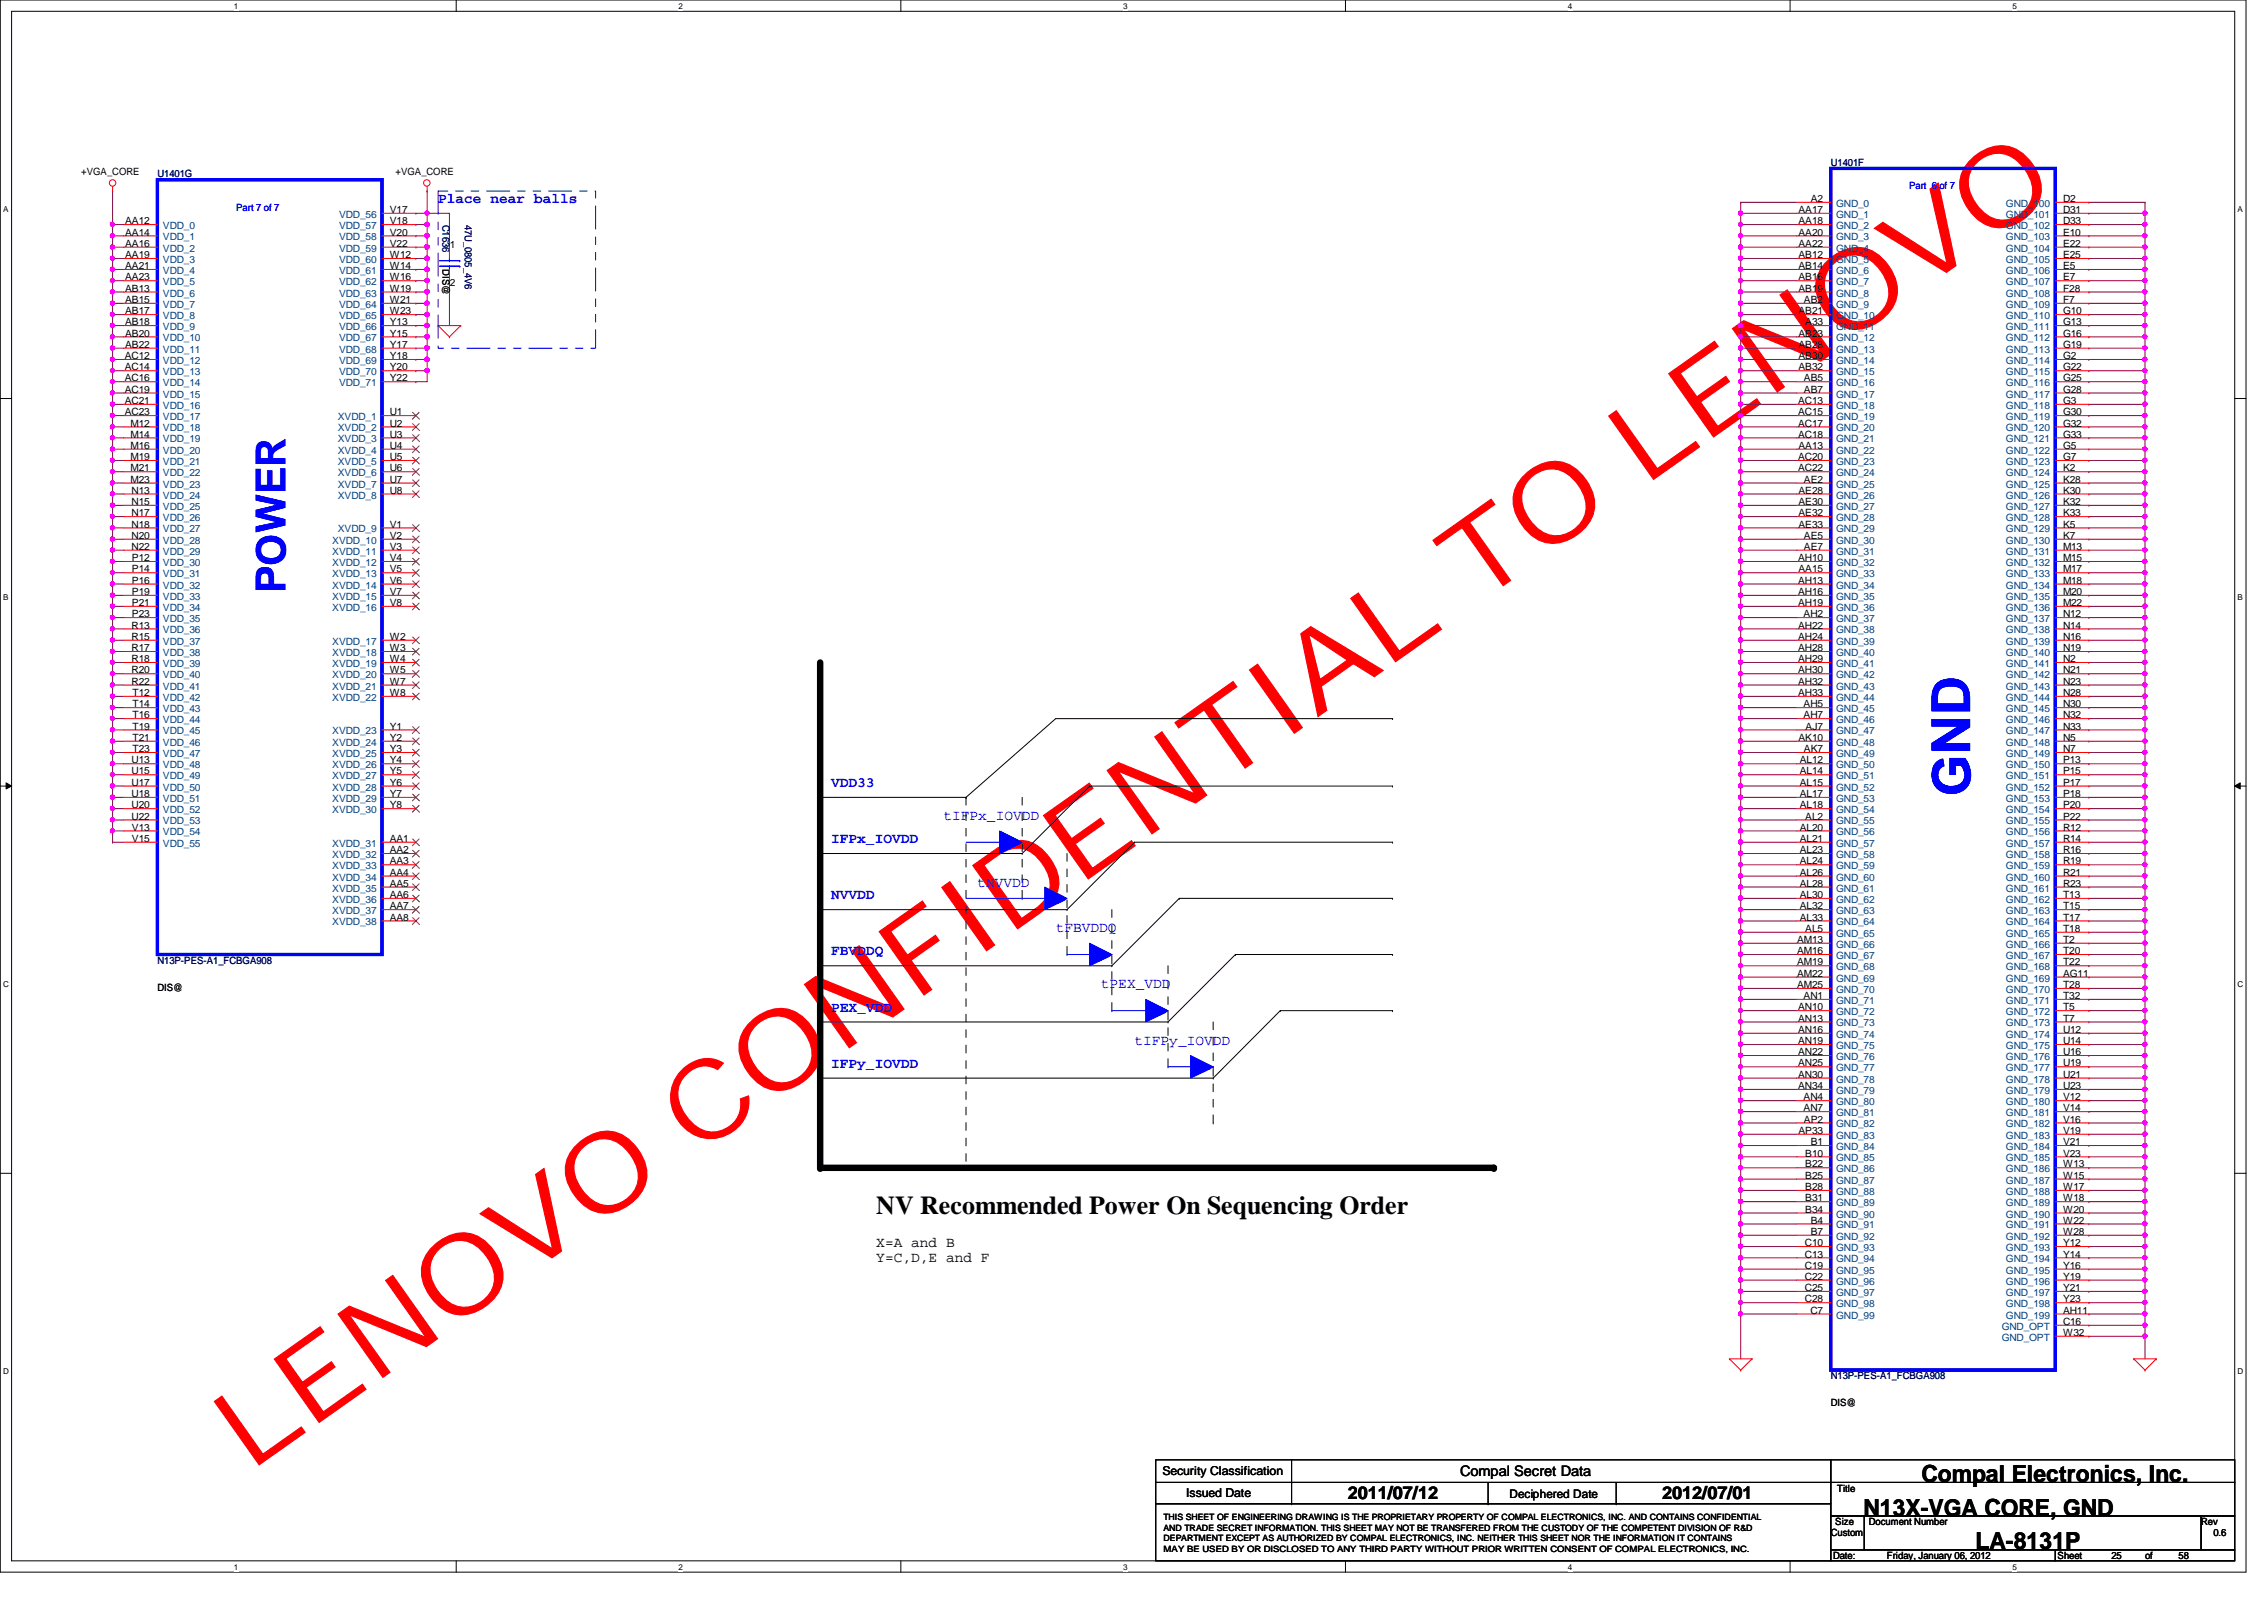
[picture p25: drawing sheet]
<svg xmlns="http://www.w3.org/2000/svg" width="297mm" height="210mm" viewBox="0 0 297 210" stroke-linecap="round" stroke-linejoin="round" font-family="sans-serif">
<defs><g id="words">
<text font-size="14.4" fill="#f00" x="32.7" y="193.1" transform="rotate(-35 32.7 193.1)">LENOVO CONFIDENTIAL TO LENOVO</text>
<text font-size="7.1" fill="#00f" x="258.5" y="104.5" transform="rotate(-90 258.5 104.5)">GND</text>
<text font-size="5.4" fill="#00f" x="37.5" y="77.8" transform="rotate(-90 37.5 77.8)">POWER</text>
<text font-size="3.4" x="115" y="159.3">NV Recommended Power On Sequencing Order</text>
<g font-size="3.1">
<text x="252.1" y="194.4">Compal Electronics, Inc.</text>
<text x="244.5" y="198.8">N13X-VGA CORE, GND</text>
<text x="259.2" y="203.2">LA-8131P</text>
</g>
<g font-size="2.3">
<text x="176.8" y="196.6">2011/07/12</text>
<text x="218.1" y="196.6">2012/07/01</text>
</g>
<g font-size="1.9" fill="#00f">
<text x="57.5" y="26.7">Place near balls</text>
<text x="109" y="103.3">VDD33</text>
<text x="123.8" y="107.6">tIFPx_IOVDD</text>
<text x="109" y="110.6">IFPx_IOVDD</text>
<text x="109" y="118">NVVDD</text>
<text x="128.2" y="116.4">tNVVDD</text>
<text x="109" y="125.3">FBVDDQ</text>
<text x="138.5" y="122.3">tFBVDDQ</text>
<text x="144.4" y="129.7">tPEX_VDD</text>
<text x="109" y="132.7">PEX_VDD</text>
<text x="148.8" y="137">tIFPy_IOVDD</text>
<text x="109" y="140.1">IFPy_IOVDD</text>
</g>
<g font-size="1.9">
<text x="115" y="163.5">X=A and B</text>
<text x="115" y="165.5">Y=C,D,E and F</text>
<text x="191.6" y="193.7">Compal Secret Data</text>
</g>
<g font-size="1.6">
<text x="152.5" y="193.5">Security Classification</text>
<text x="155.6" y="196.3">Issued Date</text>
<text x="198" y="196.5">Deciphered Date</text>
</g>
<g font-size="1.3">
<text x="10.7" y="23">+VGA_CORE</text>
<text x="51.9" y="23">+VGA_CORE</text>
<text x="16.4" y="29.4">AA12</text>
<text x="51.1" y="27.9">V17</text>
<text x="51.1" y="29.4">V18</text>
<text x="236" y="27.9">AA17</text>
<text x="236" y="29.4">AA18</text>
<text x="237.6" y="26.5">A2</text>
<text x="270.7" y="26.5">D2</text>
<text x="270.7" y="27.9">D31</text>
<text x="270.7" y="29.4">D33</text>
<text x="16.4" y="30.9">AA14</text>
<text x="16.4" y="32.4">AA16</text>
<text x="16.4" y="33.9">AA19</text>
<text x="16.4" y="35.3">AA21</text>
<text x="51.1" y="30.9">V20</text>
<text x="51.1" y="32.4">V22</text>
<text x="51.1" y="33.9">W12</text>
<text x="51.1" y="35.3">W14</text>
<text x="58" y="35.3" transform="rotate(90 58 35.3)">DIS@</text>
<text x="59" y="32.6">1</text>
<text x="236" y="30.9">AA20</text>
<text x="236" y="32.4">AA22</text>
<text x="236" y="33.9">AB12</text>
<text x="236" y="35.3">AB14</text>
<text x="270.7" y="30.9">E10</text>
<text x="270.7" y="32.4">E22</text>
<text x="270.7" y="33.9">E25</text>
<text x="270.7" y="35.3">E5</text>
<text x="16.4" y="36.8">AA23</text>
<text x="16.4" y="38.3">AB13</text>
<text x="16.4" y="39.8">AB15</text>
<text x="16.4" y="41.2">AB17</text>
<text x="51.1" y="36.8">W16</text>
<text x="51.1" y="38.3">W19</text>
<text x="51.1" y="39.8">W21</text>
<text x="51.1" y="41.2">W23</text>
<text x="59" y="37.5">2</text>
<text x="236" y="36.8">AB16</text>
<text x="236" y="38.3">AB19</text>
<text x="236" y="41.2">AB21</text>
<text x="236.7" y="39.8">AB2</text>
<text x="270.7" y="36.8">E7</text>
<text x="270.7" y="38.3">F28</text>
<text x="270.7" y="39.8">F7</text>
<text x="270.7" y="41.2">G10</text>
<text x="16.4" y="47.1">AC12</text>
<text x="16.4" y="42.7">AB18</text>
<text x="16.4" y="44.2">AB20</text>
<text x="16.4" y="45.6">AB22</text>
<text x="51.1" y="42.7">Y13</text>
<text x="51.1" y="44.2">Y15</text>
<text x="51.1" y="45.6">Y17</text>
<text x="51.1" y="47.1">Y18</text>
<text x="236" y="44.2">AB23</text>
<text x="236" y="45.6">AB28</text>
<text x="236" y="47.1">AB30</text>
<text x="236.9" y="42.7">A33</text>
<text x="270.7" y="42.7">G13</text>
<text x="270.7" y="44.2">G16</text>
<text x="270.7" y="45.6">G19</text>
<text x="270.7" y="47.1">G2</text>
<text x="16.4" y="48.6">AC14</text>
<text x="16.4" y="50">AC16</text>
<text x="16.4" y="51.5">AC19</text>
<text x="16.4" y="53">AC21</text>
<text x="51.1" y="48.6">Y20</text>
<text x="51.1" y="50">Y22</text>
<text x="235.9" y="53">AC13</text>
<text x="236" y="48.6">AB32</text>
<text x="236.7" y="50">AB5</text>
<text x="236.7" y="51.5">AB7</text>
<text x="270.7" y="48.6">G22</text>
<text x="270.7" y="50">G25</text>
<text x="270.7" y="51.5">G28</text>
<text x="270.7" y="53">G3</text>
<text x="16.4" y="54.5">AC23</text>
<text x="17.1" y="56">M12</text>
<text x="17.1" y="57.4">M14</text>
<text x="17.1" y="58.9">M16</text>
<text x="51.1" y="54.5">U1</text>
<text x="51.1" y="56">U2</text>
<text x="51.1" y="57.4">U3</text>
<text x="51.1" y="58.9">U4</text>
<text x="235.9" y="54.5">AC15</text>
<text x="235.9" y="56">AC17</text>
<text x="235.9" y="57.4">AC18</text>
<text x="236" y="58.9">AA13</text>
<text x="270.7" y="54.5">G30</text>
<text x="270.7" y="56">G32</text>
<text x="270.7" y="57.4">G33</text>
<text x="270.7" y="58.9">G5</text>
<text x="17.1" y="60.4">M19</text>
<text x="17.1" y="61.8">M21</text>
<text x="17.1" y="63.3">M23</text>
<text x="17.3" y="64.8">N13</text>
<text x="51.1" y="60.4">U5</text>
<text x="51.1" y="61.8">U6</text>
<text x="51.1" y="63.3">U7</text>
<text x="51.1" y="64.8">U8</text>
<text x="235.9" y="60.4">AC20</text>
<text x="235.9" y="61.8">AC22</text>
<text x="236" y="64.8">AE28</text>
<text x="236.7" y="63.3">AE2</text>
<text x="270.7" y="60.4">G7</text>
<text x="270.7" y="61.8">K2</text>
<text x="270.7" y="63.3">K28</text>
<text x="270.7" y="64.8">K30</text>
<text x="17.3" y="66.3">N15</text>
<text x="17.3" y="67.7">N17</text>
<text x="17.3" y="69.2">N18</text>
<text x="17.3" y="70.7">N20</text>
<text x="51.1" y="69.2">V1</text>
<text x="51.1" y="70.7">V2</text>
<text x="236" y="66.3">AE30</text>
<text x="236" y="67.7">AE32</text>
<text x="236" y="69.2">AE33</text>
<text x="236.7" y="70.7">AE5</text>
<text x="270.7" y="66.3">K32</text>
<text x="270.7" y="67.7">K33</text>
<text x="270.7" y="69.2">K5</text>
<text x="270.7" y="70.7">K7</text>
<text x="17.3" y="72.1">N22</text>
<text x="17.3" y="73.6">P12</text>
<text x="17.3" y="75.1">P14</text>
<text x="17.3" y="76.6">P16</text>
<text x="51.1" y="72.1">V3</text>
<text x="51.1" y="73.6">V4</text>
<text x="51.1" y="75.1">V5</text>
<text x="51.1" y="76.6">V6</text>
<text x="235.9" y="73.6">AH10</text>
<text x="235.9" y="76.6">AH13</text>
<text x="236" y="75.1">AA15</text>
<text x="236.7" y="72.1">AE7</text>
<text x="270.7" y="72.1">M13</text>
<text x="270.7" y="73.6">M15</text>
<text x="270.7" y="75.1">M17</text>
<text x="270.7" y="76.6">M18</text>
<text x="17.3" y="82.5">R13</text>
<text x="17.3" y="83.9">R15</text>
<text x="17.3" y="78.1">P19</text>
<text x="17.3" y="79.5">P21</text>
<text x="17.3" y="81">P23</text>
<text x="51.1" y="78.1">V7</text>
<text x="51.1" y="79.5">V8</text>
<text x="51.1" y="83.9">W2</text>
<text x="235.9" y="78.1">AH16</text>
<text x="235.9" y="79.5">AH19</text>
<text x="235.9" y="82.5">AH22</text>
<text x="235.9" y="83.9">AH24</text>
<text x="236.6" y="81">AH2</text>
<text x="270.7" y="78.1">M20</text>
<text x="270.7" y="79.5">M22</text>
<text x="270.7" y="81">N12</text>
<text x="270.7" y="82.5">N14</text>
<text x="270.7" y="83.9">N16</text>
<text x="17.3" y="85.4">R17</text>
<text x="17.3" y="86.9">R18</text>
<text x="17.3" y="88.3">R20</text>
<text x="17.3" y="89.8">R22</text>
<text x="51.1" y="85.4">W3</text>
<text x="51.1" y="86.9">W4</text>
<text x="51.1" y="88.3">W5</text>
<text x="51.1" y="89.8">W7</text>
<text x="235.9" y="85.4">AH28</text>
<text x="235.9" y="86.9">AH29</text>
<text x="235.9" y="88.3">AH30</text>
<text x="235.9" y="89.8">AH32</text>
<text x="270.7" y="85.4">N19</text>
<text x="270.7" y="86.9">N2</text>
<text x="270.7" y="88.3">N21</text>
<text x="270.7" y="89.8">N23</text>
<text x="17.4" y="91.3">T12</text>
<text x="17.4" y="92.8">T14</text>
<text x="17.4" y="94.2">T16</text>
<text x="17.4" y="95.7">T19</text>
<text x="51.1" y="91.3">W8</text>
<text x="51.1" y="95.7">Y1</text>
<text x="235.9" y="91.3">AH33</text>
<text x="236.6" y="92.8">AH5</text>
<text x="236.6" y="94.2">AH7</text>
<text x="236.9" y="95.7">AJ7</text>
<text x="270.7" y="91.3">N28</text>
<text x="270.7" y="92.8">N30</text>
<text x="270.7" y="94.2">N32</text>
<text x="270.7" y="95.7">N33</text>
<text x="17.3" y="100.2">U13</text>
<text x="17.3" y="101.6">U15</text>
<text x="17.4" y="97.2">T21</text>
<text x="17.4" y="98.7">T23</text>
<text x="51.1" y="97.2">Y2</text>
<text x="51.1" y="98.7">Y3</text>
<text x="51.1" y="100.2">Y4</text>
<text x="51.1" y="101.6">Y5</text>
<text x="236" y="97.2">AK10</text>
<text x="236.1" y="100.2">AL12</text>
<text x="236.1" y="101.6">AL14</text>
<text x="236.7" y="98.7">AK7</text>
<text x="270.7" y="97.2">N5</text>
<text x="270.7" y="98.7">N7</text>
<text x="270.7" y="100.2">P13</text>
<text x="270.7" y="101.6">P15</text>
<text x="17.3" y="103.1">U17</text>
<text x="17.3" y="104.6">U18</text>
<text x="17.3" y="106">U20</text>
<text x="17.3" y="107.5">U22</text>
<text x="51.1" y="103.1">Y6</text>
<text x="51.1" y="104.6">Y7</text>
<text x="51.1" y="106">Y8</text>
<text x="236.1" y="103.1">AL15</text>
<text x="236.1" y="104.6">AL17</text>
<text x="236.1" y="106">AL18</text>
<text x="236.9" y="107.5">AL2</text>
<text x="270.7" y="103.1">P17</text>
<text x="270.7" y="104.6">P18</text>
<text x="270.7" y="106">P20</text>
<text x="270.7" y="107.5">P22</text>
<text x="17.3" y="109">V13</text>
<text x="17.3" y="110.4">V15</text>
<text x="51.1" y="110.4">AA1</text>
<text x="51.1" y="111.9">AA2</text>
<text x="51.1" y="113.4">AA3</text>
<text x="236.1" y="109">AL20</text>
<text x="236.1" y="110.4">AL21</text>
<text x="236.1" y="111.9">AL23</text>
<text x="236.1" y="113.4">AL24</text>
<text x="270.7" y="109">R12</text>
<text x="270.7" y="110.4">R14</text>
<text x="270.7" y="111.9">R16</text>
<text x="270.7" y="113.4">R19</text>
<text x="51.1" y="114.9">AA4</text>
<text x="51.1" y="116.3">AA5</text>
<text x="51.1" y="117.8">AA6</text>
<text x="51.1" y="119.3">AA7</text>
<text x="236.1" y="114.9">AL26</text>
<text x="236.1" y="116.3">AL28</text>
<text x="236.1" y="117.8">AL30</text>
<text x="236.1" y="119.3">AL32</text>
<text x="270.7" y="114.9">R21</text>
<text x="270.7" y="116.3">R23</text>
<text x="270.7" y="117.8">T13</text>
<text x="270.7" y="119.3">T15</text>
<text x="51.1" y="120.8">AA8</text>
<text x="235.8" y="123.7">AM13</text>
<text x="235.8" y="125.2">AM16</text>
<text x="236.1" y="120.8">AL33</text>
<text x="236.9" y="122.3">AL5</text>
<text x="270.7" y="120.8">T17</text>
<text x="270.7" y="122.3">T18</text>
<text x="270.7" y="123.7">T2</text>
<text x="270.7" y="125.2">T20</text>
<text x="20.7" y="130">DIS@</text>
<text x="235.8" y="126.7">AM19</text>
<text x="235.8" y="128.1">AM22</text>
<text x="235.8" y="129.6">AM25</text>
<text x="236.6" y="131.1">AN1</text>
<text x="270.7" y="126.7">T22</text>
<text x="270.7" y="128.1">AG11</text>
<text x="270.7" y="129.6">T28</text>
<text x="270.7" y="131.1">T32</text>
<text x="235.9" y="132.5">AN10</text>
<text x="235.9" y="134">AN13</text>
<text x="235.9" y="135.5">AN16</text>
<text x="235.9" y="137">AN19</text>
<text x="270.7" y="132.5">T5</text>
<text x="270.7" y="134">T7</text>
<text x="270.7" y="135.5">U12</text>
<text x="270.7" y="137">U14</text>
<text x="235.9" y="138.4">AN22</text>
<text x="235.9" y="139.9">AN25</text>
<text x="235.9" y="141.4">AN30</text>
<text x="235.9" y="142.9">AN34</text>
<text x="270.7" y="138.4">U16</text>
<text x="270.7" y="139.9">U19</text>
<text x="270.7" y="141.4">U21</text>
<text x="270.7" y="142.9">U23</text>
<text x="236" y="148.8">AP33</text>
<text x="236.6" y="144.4">AN4</text>
<text x="236.6" y="145.8">AN7</text>
<text x="236.7" y="147.3">AP2</text>
<text x="270.7" y="144.4">V12</text>
<text x="270.7" y="145.8">V14</text>
<text x="270.7" y="147.3">V16</text>
<text x="270.7" y="148.8">V19</text>
<text x="236.9" y="151.7">B10</text>
<text x="236.9" y="153.2">B22</text>
<text x="236.9" y="154.6">B25</text>
<text x="237.6" y="150.2">B1</text>
<text x="270.7" y="150.2">V21</text>
<text x="270.7" y="151.7">V23</text>
<text x="270.7" y="153.2">W13</text>
<text x="270.7" y="154.6">W15</text>
<text x="236.9" y="156.1">B28</text>
<text x="236.9" y="157.6">B31</text>
<text x="236.9" y="159.1">B34</text>
<text x="237.6" y="160.5">B4</text>
<text x="270.7" y="156.1">W17</text>
<text x="270.7" y="157.6">W18</text>
<text x="270.7" y="159.1">W20</text>
<text x="270.7" y="160.5">W22</text>
<text x="236.8" y="163.5">C10</text>
<text x="236.8" y="165">C13</text>
<text x="236.8" y="166.5">C19</text>
<text x="236.8" y="167.9">C22</text>
<text x="237.6" y="162">B7</text>
<text x="270.7" y="162">W28</text>
<text x="270.7" y="163.5">Y12</text>
<text x="270.7" y="165">Y14</text>
<text x="270.7" y="166.5">Y16</text>
<text x="270.7" y="167.9">Y19</text>
<text x="236.8" y="169.4">C25</text>
<text x="236.8" y="170.9">C28</text>
<text x="237.5" y="172.3">C7</text>
<text x="270.7" y="169.4">Y21</text>
<text x="270.7" y="170.9">Y23</text>
<text x="270.7" y="172.3">AH11</text>
<text x="270.7" y="173.8">C16</text>
<text x="270.7" y="175.3">W32</text>
<text x="240.2" y="184.4">DIS@</text>
<text x="241" y="195.8">Title</text>
<text x="240.2" y="201.5">Custom</text>
<text x="240.8" y="200.1">Size</text>
<text x="245.2" y="200.1">Document Number</text>
<text x="288.8" y="200.1">Rev</text>
<text x="290.4" y="201.5">0.6</text>
<text x="240.5" y="204.5">Date:</text>
<text x="247.6" y="204.5">Friday, January 06, 2012</text>
<text x="270" y="204.5">Sheet</text>
<text x="277" y="204.5">25</text>
<text x="281.4" y="204.5">of</text>
<text x="285.8" y="204.5">58</text>
</g>
<g font-size="1.3" fill="#000080">
<text x="20.7" y="23.3">U1401G</text>
<text x="240.2" y="21.8">U1401F</text>
<text x="58" y="29.5" transform="rotate(90 58 29.5)">C1636</text>
<text x="61" y="29.5" transform="rotate(90 61 29.5)">47U_0805_4V6</text>
<text x="20.7" y="126.4">N13P-PES-A1_FCBGA908</text>
<text x="240.2" y="180.9">N13P-PES-A1_FCBGA908</text>
</g>
<g font-size="1.3" fill="#00f">
<text x="31" y="27.7">Part 7 of 7</text>
<text x="250.5" y="24.8">Part 6 of 7</text>
</g>
<g font-size="1.3" fill="#004080">
<text x="44.5" y="28.6">VDD_56</text>
<text x="240.9" y="27.1">GND_0</text>
<text x="240.9" y="28.6">GND_1</text>
<text x="263.2" y="27.1">GND_100</text>
<text x="263.2" y="28.6">GND_101</text>
<text x="21.4" y="30.1">VDD_0</text>
<text x="21.4" y="31.5">VDD_1</text>
<text x="21.4" y="33">VDD_2</text>
<text x="21.4" y="34.5">VDD_3</text>
<text x="21.4" y="35.9">VDD_4</text>
<text x="44.5" y="31.5">VDD_58</text>
<text x="44.5" y="33">VDD_59</text>
<text x="44.5" y="34.5">VDD_60</text>
<text x="44.5" y="35.9">VDD_61</text>
<text x="44.5" y="30.1">VDD_57</text>
<text x="240.9" y="30.1">GND_2</text>
<text x="240.9" y="31.5">GND_3</text>
<text x="240.9" y="33">GND_4</text>
<text x="240.9" y="34.5">GND_5</text>
<text x="240.9" y="35.9">GND_6</text>
<text x="263.2" y="30.1">GND_102</text>
<text x="263.2" y="31.5">GND_103</text>
<text x="263.2" y="33">GND_104</text>
<text x="263.2" y="34.5">GND_105</text>
<text x="263.2" y="35.9">GND_106</text>
<text x="21.4" y="37.4">VDD_5</text>
<text x="21.4" y="38.9">VDD_6</text>
<text x="21.4" y="40.4">VDD_7</text>
<text x="21.4" y="41.9">VDD_8</text>
<text x="44.5" y="37.4">VDD_62</text>
<text x="44.5" y="38.9">VDD_63</text>
<text x="44.5" y="40.4">VDD_64</text>
<text x="44.5" y="41.9">VDD_65</text>
<text x="240.9" y="37.4">GND_7</text>
<text x="240.9" y="38.9">GND_8</text>
<text x="240.9" y="40.4">GND_9</text>
<text x="240.9" y="41.9">GND_10</text>
<text x="263.2" y="37.4">GND_107</text>
<text x="263.2" y="38.9">GND_108</text>
<text x="263.2" y="40.4">GND_109</text>
<text x="263.2" y="41.9">GND_110</text>
<text x="21.4" y="43.3">VDD_9</text>
<text x="21.4" y="44.8">VDD_10</text>
<text x="21.4" y="46.3">VDD_11</text>
<text x="21.4" y="47.8">VDD_12</text>
<text x="44.5" y="43.3">VDD_66</text>
<text x="44.5" y="44.8">VDD_67</text>
<text x="44.5" y="46.3">VDD_68</text>
<text x="44.5" y="47.8">VDD_69</text>
<text x="240.9" y="43.3">GND_11</text>
<text x="240.9" y="44.8">GND_12</text>
<text x="240.9" y="46.3">GND_13</text>
<text x="240.9" y="47.8">GND_14</text>
<text x="263.2" y="43.3">GND_111</text>
<text x="263.2" y="44.8">GND_112</text>
<text x="263.2" y="46.3">GND_113</text>
<text x="263.2" y="47.8">GND_114</text>
<text x="21.4" y="49.2">VDD_13</text>
<text x="21.4" y="50.7">VDD_14</text>
<text x="21.4" y="52.2">VDD_15</text>
<text x="21.4" y="53.6">VDD_16</text>
<text x="44.5" y="49.2">VDD_70</text>
<text x="44.5" y="50.7">VDD_71</text>
<text x="240.9" y="49.2">GND_15</text>
<text x="240.9" y="50.7">GND_16</text>
<text x="240.9" y="52.2">GND_17</text>
<text x="240.9" y="53.6">GND_18</text>
<text x="263.2" y="49.2">GND_115</text>
<text x="263.2" y="50.7">GND_116</text>
<text x="263.2" y="52.2">GND_117</text>
<text x="263.2" y="53.6">GND_118</text>
<text x="21.4" y="55.1">VDD_17</text>
<text x="21.4" y="56.6">VDD_18</text>
<text x="21.4" y="58">VDD_19</text>
<text x="21.4" y="59.5">VDD_20</text>
<text x="44.3" y="55.1">XVDD_1</text>
<text x="44.3" y="56.6">XVDD_2</text>
<text x="44.3" y="58">XVDD_3</text>
<text x="44.3" y="59.5">XVDD_4</text>
<text x="240.9" y="55.1">GND_19</text>
<text x="240.9" y="56.6">GND_20</text>
<text x="240.9" y="58">GND_21</text>
<text x="240.9" y="59.5">GND_22</text>
<text x="263.2" y="55.1">GND_119</text>
<text x="263.2" y="56.6">GND_120</text>
<text x="263.2" y="58">GND_121</text>
<text x="263.2" y="59.5">GND_122</text>
<text x="21.4" y="61">VDD_21</text>
<text x="21.4" y="62.5">VDD_22</text>
<text x="21.4" y="64">VDD_23</text>
<text x="21.4" y="65.4">VDD_24</text>
<text x="44.3" y="61">XVDD_5</text>
<text x="44.3" y="62.5">XVDD_6</text>
<text x="44.3" y="64">XVDD_7</text>
<text x="44.3" y="65.4">XVDD_8</text>
<text x="240.9" y="61">GND_23</text>
<text x="240.9" y="62.5">GND_24</text>
<text x="240.9" y="64">GND_25</text>
<text x="240.9" y="65.4">GND_26</text>
<text x="263.2" y="61">GND_123</text>
<text x="263.2" y="62.5">GND_124</text>
<text x="263.2" y="64">GND_125</text>
<text x="263.2" y="65.4">GND_126</text>
<text x="21.4" y="66.9">VDD_25</text>
<text x="21.4" y="68.4">VDD_26</text>
<text x="21.4" y="69.8">VDD_27</text>
<text x="21.4" y="71.3">VDD_28</text>
<text x="43.6" y="71.3">XVDD_10</text>
<text x="44.3" y="69.8">XVDD_9</text>
<text x="240.9" y="66.9">GND_27</text>
<text x="240.9" y="68.4">GND_28</text>
<text x="240.9" y="69.8">GND_29</text>
<text x="240.9" y="71.3">GND_30</text>
<text x="263.2" y="66.9">GND_127</text>
<text x="263.2" y="68.4">GND_128</text>
<text x="263.2" y="69.8">GND_129</text>
<text x="263.2" y="71.3">GND_130</text>
<text x="21.4" y="72.8">VDD_29</text>
<text x="21.4" y="74.3">VDD_30</text>
<text x="21.4" y="75.7">VDD_31</text>
<text x="21.4" y="77.2">VDD_32</text>
<text x="43.6" y="72.8">XVDD_11</text>
<text x="43.6" y="74.3">XVDD_12</text>
<text x="43.6" y="75.7">XVDD_13</text>
<text x="43.6" y="77.2">XVDD_14</text>
<text x="240.9" y="72.8">GND_31</text>
<text x="240.9" y="74.3">GND_32</text>
<text x="240.9" y="75.7">GND_33</text>
<text x="240.9" y="77.2">GND_34</text>
<text x="263.2" y="72.8">GND_131</text>
<text x="263.2" y="74.3">GND_132</text>
<text x="263.2" y="75.7">GND_133</text>
<text x="263.2" y="77.2">GND_134</text>
<text x="21.4" y="78.7">VDD_33</text>
<text x="21.4" y="80.1">VDD_34</text>
<text x="21.4" y="81.6">VDD_35</text>
<text x="21.4" y="83.1">VDD_36</text>
<text x="43.6" y="78.7">XVDD_15</text>
<text x="43.6" y="80.1">XVDD_16</text>
<text x="240.9" y="78.7">GND_35</text>
<text x="240.9" y="80.1">GND_36</text>
<text x="240.9" y="81.6">GND_37</text>
<text x="240.9" y="83.1">GND_38</text>
<text x="263.2" y="78.7">GND_135</text>
<text x="263.2" y="80.1">GND_136</text>
<text x="263.2" y="81.6">GND_137</text>
<text x="263.2" y="83.1">GND_138</text>
<text x="21.4" y="84.6">VDD_37</text>
<text x="21.4" y="86.1">VDD_38</text>
<text x="21.4" y="87.5">VDD_39</text>
<text x="21.4" y="89">VDD_40</text>
<text x="43.6" y="84.6">XVDD_17</text>
<text x="43.6" y="86.1">XVDD_18</text>
<text x="43.6" y="87.5">XVDD_19</text>
<text x="43.6" y="89">XVDD_20</text>
<text x="240.9" y="84.6">GND_39</text>
<text x="240.9" y="86.1">GND_40</text>
<text x="240.9" y="87.5">GND_41</text>
<text x="240.9" y="89">GND_42</text>
<text x="263.2" y="84.6">GND_139</text>
<text x="263.2" y="86.1">GND_140</text>
<text x="263.2" y="87.5">GND_141</text>
<text x="263.2" y="89">GND_142</text>
<text x="21.4" y="90.5">VDD_41</text>
<text x="21.4" y="91.9">VDD_42</text>
<text x="21.4" y="93.4">VDD_43</text>
<text x="21.4" y="94.9">VDD_44</text>
<text x="43.6" y="90.5">XVDD_21</text>
<text x="43.6" y="91.9">XVDD_22</text>
<text x="240.9" y="90.5">GND_43</text>
<text x="240.9" y="91.9">GND_44</text>
<text x="240.9" y="93.4">GND_45</text>
<text x="240.9" y="94.9">GND_46</text>
<text x="263.2" y="90.5">GND_143</text>
<text x="263.2" y="91.9">GND_144</text>
<text x="263.2" y="93.4">GND_145</text>
<text x="263.2" y="94.9">GND_146</text>
<text x="21.4" y="96.4">VDD_45</text>
<text x="21.4" y="97.8">VDD_46</text>
<text x="21.4" y="99.3">VDD_47</text>
<text x="21.4" y="100.8">VDD_48</text>
<text x="43.6" y="96.4">XVDD_23</text>
<text x="43.6" y="97.8">XVDD_24</text>
<text x="43.6" y="99.3">XVDD_25</text>
<text x="43.6" y="100.8">XVDD_26</text>
<text x="240.9" y="96.4">GND_47</text>
<text x="240.9" y="97.8">GND_48</text>
<text x="240.9" y="99.3">GND_49</text>
<text x="240.9" y="100.8">GND_50</text>
<text x="263.2" y="96.4">GND_147</text>
<text x="263.2" y="97.8">GND_148</text>
<text x="263.2" y="99.3">GND_149</text>
<text x="263.2" y="100.8">GND_150</text>
<text x="21.4" y="102.2">VDD_49</text>
<text x="21.4" y="103.7">VDD_50</text>
<text x="21.4" y="105.2">VDD_51</text>
<text x="21.4" y="106.7">VDD_52</text>
<text x="43.6" y="102.2">XVDD_27</text>
<text x="43.6" y="103.7">XVDD_28</text>
<text x="43.6" y="105.2">XVDD_29</text>
<text x="43.6" y="106.7">XVDD_30</text>
<text x="240.9" y="102.2">GND_51</text>
<text x="240.9" y="103.7">GND_52</text>
<text x="240.9" y="105.2">GND_53</text>
<text x="240.9" y="106.7">GND_54</text>
<text x="263.2" y="102.2">GND_151</text>
<text x="263.2" y="103.7">GND_152</text>
<text x="263.2" y="105.2">GND_153</text>
<text x="263.2" y="106.7">GND_154</text>
<text x="21.4" y="108.2">VDD_53</text>
<text x="21.4" y="109.6">VDD_54</text>
<text x="21.4" y="111.1">VDD_55</text>
<text x="43.6" y="111.1">XVDD_31</text>
<text x="43.6" y="112.6">XVDD_32</text>
<text x="240.9" y="108.2">GND_55</text>
<text x="240.9" y="109.6">GND_56</text>
<text x="240.9" y="111.1">GND_57</text>
<text x="240.9" y="112.6">GND_58</text>
<text x="263.2" y="108.2">GND_155</text>
<text x="263.2" y="109.6">GND_156</text>
<text x="263.2" y="111.1">GND_157</text>
<text x="263.2" y="112.6">GND_158</text>
<text x="43.6" y="114">XVDD_33</text>
<text x="43.6" y="115.5">XVDD_34</text>
<text x="43.6" y="117">XVDD_35</text>
<text x="43.6" y="118.4">XVDD_36</text>
<text x="43.6" y="119.9">XVDD_37</text>
<text x="240.9" y="114">GND_59</text>
<text x="240.9" y="115.5">GND_60</text>
<text x="240.9" y="117">GND_61</text>
<text x="240.9" y="118.4">GND_62</text>
<text x="240.9" y="119.9">GND_63</text>
<text x="263.2" y="114">GND_159</text>
<text x="263.2" y="115.5">GND_160</text>
<text x="263.2" y="117">GND_161</text>
<text x="263.2" y="118.4">GND_162</text>
<text x="263.2" y="119.9">GND_163</text>
<text x="43.6" y="121.4">XVDD_38</text>
<text x="240.9" y="121.4">GND_64</text>
<text x="240.9" y="122.9">GND_65</text>
<text x="240.9" y="124.3">GND_66</text>
<text x="240.9" y="125.8">GND_67</text>
<text x="263.2" y="121.4">GND_164</text>
<text x="263.2" y="122.9">GND_165</text>
<text x="263.2" y="124.3">GND_166</text>
<text x="263.2" y="125.8">GND_167</text>
<text x="240.9" y="127.3">GND_68</text>
<text x="240.9" y="128.8">GND_69</text>
<text x="240.9" y="130.3">GND_70</text>
<text x="240.9" y="131.7">GND_71</text>
<text x="263.2" y="127.3">GND_168</text>
<text x="263.2" y="128.8">GND_169</text>
<text x="263.2" y="130.3">GND_170</text>
<text x="263.2" y="131.7">GND_171</text>
<text x="240.9" y="133.2">GND_72</text>
<text x="240.9" y="134.7">GND_73</text>
<text x="240.9" y="136.1">GND_74</text>
<text x="240.9" y="137.6">GND_75</text>
<text x="263.2" y="133.2">GND_172</text>
<text x="263.2" y="134.7">GND_173</text>
<text x="263.2" y="136.1">GND_174</text>
<text x="263.2" y="137.6">GND_175</text>
<text x="240.9" y="139.1">GND_76</text>
<text x="240.9" y="140.5">GND_77</text>
<text x="240.9" y="142">GND_78</text>
<text x="240.9" y="143.5">GND_79</text>
<text x="263.2" y="139.1">GND_176</text>
<text x="263.2" y="140.5">GND_177</text>
<text x="263.2" y="142">GND_178</text>
<text x="263.2" y="143.5">GND_179</text>
<text x="240.9" y="145">GND_80</text>
<text x="240.9" y="146.4">GND_81</text>
<text x="240.9" y="147.9">GND_82</text>
<text x="240.9" y="149.4">GND_83</text>
<text x="263.2" y="145">GND_180</text>
<text x="263.2" y="146.4">GND_181</text>
<text x="263.2" y="147.9">GND_182</text>
<text x="263.2" y="149.4">GND_183</text>
<text x="240.9" y="150.9">GND_84</text>
<text x="240.9" y="152.4">GND_85</text>
<text x="240.9" y="153.8">GND_86</text>
<text x="240.9" y="155.3">GND_87</text>
<text x="263.2" y="150.9">GND_184</text>
<text x="263.2" y="152.4">GND_185</text>
<text x="263.2" y="153.8">GND_186</text>
<text x="263.2" y="155.3">GND_187</text>
<text x="240.9" y="156.8">GND_88</text>
<text x="240.9" y="158.2">GND_89</text>
<text x="240.9" y="159.7">GND_90</text>
<text x="240.9" y="161.2">GND_91</text>
<text x="263.2" y="156.8">GND_188</text>
<text x="263.2" y="158.2">GND_189</text>
<text x="263.2" y="159.7">GND_190</text>
<text x="263.2" y="161.2">GND_191</text>
<text x="240.9" y="162.6">GND_92</text>
<text x="240.9" y="164.1">GND_93</text>
<text x="240.9" y="165.6">GND_94</text>
<text x="240.9" y="167.1">GND_95</text>
<text x="263.2" y="162.6">GND_192</text>
<text x="263.2" y="164.1">GND_193</text>
<text x="263.2" y="165.6">GND_194</text>
<text x="263.2" y="167.1">GND_195</text>
<text x="240.9" y="168.5">GND_96</text>
<text x="240.9" y="170">GND_97</text>
<text x="240.9" y="171.5">GND_98</text>
<text x="240.9" y="173">GND_99</text>
<text x="263.2" y="168.5">GND_196</text>
<text x="263.2" y="170">GND_197</text>
<text x="263.2" y="171.5">GND_198</text>
<text x="263.2" y="173">GND_199</text>
<text x="262.6" y="174.5">GND_OPT</text>
<text x="262.6" y="175.9">GND_OPT</text>
</g>
<g font-size="1.1">
<text x="30.7" y="1.1">1</text>
<text x="89" y="1.1">2</text>
<text x="147.4" y="1.1">3</text>
<text x="205.7" y="1.1">4</text>
<text x="264" y="1.1">5</text>
<text x=".4" y="27.9">A</text>
<text x="293.6" y="27.9">A</text>
<text x=".4" y="78.7">B</text>
<text x="293.6" y="78.7">B</text>
<text x=".4" y="129.5">C</text>
<text x="293.6" y="129.5">C</text>
<text x=".4" y="180.3">D</text>
<text x="293.6" y="180.3">D</text>
<text x="152.7" y="202.2">DEPARTMENT EXCEPT AS AUTHORIZED BY COMPAL ELECTRONICS, INC. NEITHER THIS SHEET NOR THE INFORMATION IT CONTAINS</text>
<text x="152.7" y="199.4">THIS SHEET OF ENGINEERING DRAWING IS THE PROPRIETARY PROPERTY OF COMPAL ELECTRONICS, INC. AND CONTAINS CONFIDENTIAL</text>
<text x="152.7" y="203.6">MAY BE USED BY OR DISCLOSED TO ANY THIRD PARTY WITHOUT PRIOR WRITTEN CONSENT OF COMPAL ELECTRONICS, INC.</text>
<text x="152.7" y="200.8">AND TRADE SECRET INFORMATION. THIS SHEET MAY NOT BE TRANSFERED FROM THE CUSTODY OF THE COMPETENT DIVISION OF R&amp;D</text>
<text x="30.7" y="205.9">1</text>
<text x="89" y="205.9">2</text>
<text x="147.4" y="205.9">3</text>
<text x="205.7" y="205.9">4</text>
<text x="264" y="205.9">5</text>
</g>
</g></defs>
<path d="M0 0h294.7v206.2h-294.7zM1.5 1.5h291.7v203.3h-291.7z" fill="none" stroke="#000" stroke-width=".13"/>
<g fill="#fff">
<path d="M30.7 .2h.6v1.2h-.6z"/>
<path d="M30.7 204.9h.6v1.2h-.6z"/>
</g>
<path d="M59.9 0v1.5M59.9 204.8v1.4" fill="none" stroke="#000" stroke-width=".13"/>
<g fill="#fff">
<path d="M89 .2h.6v1.2h-.6z"/>
<path d="M89 204.9h.6v1.2h-.6z"/>
</g>
<path d="M118.2 0v1.5M118.2 204.8v1.4" fill="none" stroke="#000" stroke-width=".13"/>
<g fill="#fff">
<path d="M147.4 .2h.6v1.2h-.6z"/>
<path d="M147.4 204.9h.6v1.2h-.6z"/>
</g>
<path d="M176.5 0v1.5M176.5 204.8v1.4" fill="none" stroke="#000" stroke-width=".13"/>
<g fill="#fff">
<path d="M205.7 .2h.6v1.2h-.6z"/>
<path d="M205.7 204.9h.6v1.2h-.6z"/>
</g>
<path d="M234.9 0v1.5M234.9 204.8v1.4" fill="none" stroke="#000" stroke-width=".13"/>
<g fill="#fff">
<path d="M264 .2h.6v1.2h-.6z"/>
<path d="M264 204.9h.6v1.2h-.6z"/>
<path d="M.4 26.9h.7v1.2h-.7z"/>
<path d="M293.6 26.9h.7v1.2h-.7z"/>
<path d="M.4 77.7h.7v1.2h-.7z"/>
<path d="M293.6 77.7h.7v1.2h-.7z"/>
</g>
<path d="M0 52.3h1.5M293.2 52.3h1.5" fill="none" stroke="#000" stroke-width=".13"/>
<g fill="#fff">
<path d="M.4 128.5h.8v1.2h-.8z"/>
<path d="M293.6 128.5h.7v1.2h-.7z"/>
</g>
<path d="M0 103.1h1.5M.8 102.7l.7 .4-.7 .4zM293.2 103.1l.7-.4v.8zM293.2 103.1h1.5" fill="none" stroke="#000" stroke-width=".13"/>
<path d="M.8 102.7l.7 .4-.7 .4zM293.2 103.1l.7-.4v.8z" fill="#000"/>
<g fill="#fff">
<path d="M.4 179.3h.8v1.2h-.8z"/>
<path d="M293.6 179.3h.7v1.2h-.7z"/>
</g>
<path d="M0 153.9h1.5M293.2 153.9h1.5" fill="none" stroke="#000" stroke-width=".13"/>
<path d="M54.6 48.6h.1M56 47.2h.1M56 47.2v1.4h-1.4M14.8 110.5h.1M14.8 109h.1M14.8 110.5h1.5M14.8 109v1.5" fill="none" stroke="#800040" stroke-width=".13"/>
<circle cx="56" cy="48.6" r=".29" fill="#f0f"/>
<circle cx="56" cy="48.6" r=".29" fill="none" stroke="#f0f" stroke-width=".13"/>
<circle cx="56" cy="47.1" r=".29" fill="#f0f"/>
<circle cx="56" cy="47.1" r=".29" fill="none" stroke="#f0f" stroke-width=".13"/>
<path d="M54.6 50.1h.1M56 48.6h.1M56 48.6v1.5h-1.4" fill="none" stroke="#800040" stroke-width=".13"/>
<circle cx="56" cy="48.6" r=".29" fill="#f0f"/>
<circle cx="56" cy="48.6" r=".29" fill="none" stroke="#f0f" stroke-width=".13"/>
<path d="M14.8 85.5h.1M14.8 84h.1M14.8 82.5h.1M14.8 85.5h1.5M14.8 84h1.5M14.8 82.5h1.5" fill="none" stroke="#800040" stroke-width=".13"/>
<circle cx="14.7" cy="82.5" r=".29" fill="#f0f"/>
<circle cx="14.7" cy="82.5" r=".29" fill="none" stroke="#f0f" stroke-width=".13"/>
<path d="M14.8 81h.1M14.8 81h1.5" fill="none" stroke="#800040" stroke-width=".13"/>
<circle cx="14.7" cy="81" r=".29" fill="#f0f"/>
<circle cx="14.7" cy="81" r=".29" fill="none" stroke="#f0f" stroke-width=".13"/>
<path d="M14.8 79.5h.1M14.8 78.1h.1M14.8 76.6h.1M14.8 79.5h1.5M14.8 78.1h1.5M14.8 76.6h1.5" fill="none" stroke="#800040" stroke-width=".13"/>
<circle cx="14.7" cy="76.6" r=".29" fill="#f0f"/>
<circle cx="14.7" cy="76.6" r=".29" fill="none" stroke="#f0f" stroke-width=".13"/>
<path d="M14.8 75.1h.1M14.8 73.7h.1M14.8 75.1h1.5M14.8 73.7h1.5" fill="none" stroke="#800040" stroke-width=".13"/>
<circle cx="14.7" cy="73.6" r=".29" fill="#f0f"/>
<circle cx="14.7" cy="73.6" r=".29" fill="none" stroke="#f0f" stroke-width=".13"/>
<path d="M14.8 72.2h.1M14.8 72.2h1.5" fill="none" stroke="#800040" stroke-width=".13"/>
<circle cx="14.7" cy="72.2" r=".29" fill="#f0f"/>
<circle cx="14.7" cy="72.2" r=".29" fill="none" stroke="#f0f" stroke-width=".13"/>
<path d="M14.8 70.7h.1M14.8 70.7h1.5" fill="none" stroke="#800040" stroke-width=".13"/>
<circle cx="14.7" cy="70.7" r=".29" fill="#f0f"/>
<circle cx="14.7" cy="70.7" r=".29" fill="none" stroke="#f0f" stroke-width=".13"/>
<path d="M14.8 69.3h.1M14.8 67.8h.1M14.8 66.3h.1M14.8 64.8h.1M14.8 76.6h.1M14.8 69.3h1.5M14.8 67.8h1.5M14.8 66.3h1.5M14.8 64.8h1.5M14.8 64.8v1.5M14.8 76.6v1.5" fill="none" stroke="#800040" stroke-width=".13"/>
<circle cx="14.7" cy="64.8" r=".29" fill="#f0f"/>
<circle cx="14.7" cy="64.8" r=".29" fill="none" stroke="#f0f" stroke-width=".13"/>
<path d="M14.8 84h.1M14.8 84v1.5" fill="none" stroke="#800040" stroke-width=".13"/>
<circle cx="14.7" cy="84" r=".29" fill="#f0f"/>
<circle cx="14.7" cy="84" r=".29" fill="none" stroke="#f0f" stroke-width=".13"/>
<path d="M14.8 66.3h.1M14.8 66.3v1.5" fill="none" stroke="#800040" stroke-width=".13"/>
<circle cx="14.7" cy="66.3" r=".29" fill="#f0f"/>
<circle cx="14.7" cy="66.3" r=".29" fill="none" stroke="#f0f" stroke-width=".13"/>
<path d="M14.8 70.7h.1M14.8 75.1h.1M14.8 70.7v1.5M14.8 75.1v1.5" fill="none" stroke="#800040" stroke-width=".13"/>
<circle cx="14.7" cy="75.1" r=".29" fill="#f0f"/>
<circle cx="14.7" cy="75.1" r=".29" fill="none" stroke="#f0f" stroke-width=".13"/>
<path d="M14.8 78.1h.1M14.8 78.1v1.4" fill="none" stroke="#800040" stroke-width=".13"/>
<circle cx="14.7" cy="78.1" r=".29" fill="#f0f"/>
<circle cx="14.7" cy="78.1" r=".29" fill="none" stroke="#f0f" stroke-width=".13"/>
<path d="M14.8 79.5h.1M14.8 79.5v1.5" fill="none" stroke="#800040" stroke-width=".13"/>
<circle cx="14.7" cy="79.5" r=".29" fill="#f0f"/>
<circle cx="14.7" cy="79.5" r=".29" fill="none" stroke="#f0f" stroke-width=".13"/>
<path d="M14.8 73.7h.1M14.8 69.3h.1M14.8 69.3v1.4M14.8 73.7v1.4M14.8 81h.1M14.8 82.5h.1M14.8 81v3" fill="none" stroke="#800040" stroke-width=".13"/>
<circle cx="14.7" cy="69.2" r=".29" fill="#f0f"/>
<circle cx="14.7" cy="69.2" r=".29" fill="none" stroke="#f0f" stroke-width=".13"/>
<path d="M14.8 63.4h.1M14.8 63.4v1.4" fill="none" stroke="#800040" stroke-width=".13"/>
<circle cx="14.7" cy="63.3" r=".29" fill="#f0f"/>
<circle cx="14.7" cy="63.3" r=".29" fill="none" stroke="#f0f" stroke-width=".13"/>
<path d="M14.8 67.8h.1M14.8 67.8v1.5" fill="none" stroke="#800040" stroke-width=".13"/>
<circle cx="14.7" cy="67.7" r=".29" fill="#f0f"/>
<circle cx="14.7" cy="67.7" r=".29" fill="none" stroke="#f0f" stroke-width=".13"/>
<path d="M14.8 72.2h.1M14.8 72.2v1.5M14.8 109h.1M14.8 109h1.5" fill="none" stroke="#800040" stroke-width=".13"/>
<circle cx="14.7" cy="109" r=".29" fill="#f0f"/>
<circle cx="14.7" cy="109" r=".29" fill="none" stroke="#f0f" stroke-width=".13"/>
<path d="M14.8 107.6h.1M14.8 107.6v1.4" fill="none" stroke="#800040" stroke-width=".13"/>
<circle cx="14.7" cy="107.5" r=".29" fill="#f0f"/>
<circle cx="14.7" cy="107.5" r=".29" fill="none" stroke="#f0f" stroke-width=".13"/>
<path d="M14.8 63.4h.1M14.8 61.9h.1M14.8 63.4h1.5M14.8 61.9h1.5" fill="none" stroke="#800040" stroke-width=".13"/>
<circle cx="14.7" cy="61.9" r=".29" fill="#f0f"/>
<circle cx="14.7" cy="61.9" r=".29" fill="none" stroke="#f0f" stroke-width=".13"/>
<g fill="none" stroke="#800040" stroke-width=".13">
<path d="M14.8 58.9h.1M14.8 57.4h.1M14.8 56h.1M14.8 54.5h.1M14.8 53h.1M14.8 51.6h.1M14.8 58.9h1.5M14.8 57.4h1.5M14.8 56h1.5M14.8 54.5h1.5M14.8 53h1.5M14.8 51.6h1.5"/>
<path d="M14.8 60.4h.1M14.8 60.4h1.5"/>
</g>
<circle cx="14.7" cy="51.5" r=".29" fill="#f0f"/>
<circle cx="14.7" cy="51.5" r=".29" fill="none" stroke="#f0f" stroke-width=".13"/>
<path d="M14.8 50.1h.1M14.8 50.1h1.5" fill="none" stroke="#800040" stroke-width=".13"/>
<circle cx="14.7" cy="50.1" r=".29" fill="#f0f"/>
<circle cx="14.7" cy="50.1" r=".29" fill="none" stroke="#f0f" stroke-width=".13"/>
<g fill="none" stroke="#800040" stroke-width=".13">
<path d="M14.8 48.6h.1M14.8 47.2h.1M14.8 45.7h.1M14.8 44.2h.1M14.8 42.7h.1M14.8 41.3h.1M14.8 56h.1M14.8 48.6h1.5M14.8 47.2h1.5M14.8 45.7h1.5M14.8 44.2h1.5M14.8 42.7h1.5"/>
<path d="M14.8 41.3v1.4M14.8 56v1.4"/>
</g>
<circle cx="14.7" cy="56" r=".29" fill="#f0f"/>
<circle cx="14.7" cy="56" r=".29" fill="none" stroke="#f0f" stroke-width=".13"/>
<path d="M14.8 57.4h.1M14.8 57.4v1.5" fill="none" stroke="#800040" stroke-width=".13"/>
<circle cx="14.7" cy="57.4" r=".29" fill="#f0f"/>
<circle cx="14.7" cy="57.4" r=".29" fill="none" stroke="#f0f" stroke-width=".13"/>
<path d="M14.8 51.6h.1M14.8 53h.1M14.8 51.6v2.9" fill="none" stroke="#800040" stroke-width=".13"/>
<circle cx="14.7" cy="53" r=".29" fill="#f0f"/>
<circle cx="14.7" cy="53" r=".29" fill="none" stroke="#f0f" stroke-width=".13"/>
<path d="M14.8 42.7h.1M14.8 42.7v1.5" fill="none" stroke="#800040" stroke-width=".13"/>
<circle cx="14.7" cy="42.7" r=".29" fill="#f0f"/>
<circle cx="14.7" cy="42.7" r=".29" fill="none" stroke="#f0f" stroke-width=".13"/>
<path d="M14.8 44.2h.1M14.8 44.2v1.5" fill="none" stroke="#800040" stroke-width=".13"/>
<circle cx="14.7" cy="44.2" r=".29" fill="#f0f"/>
<circle cx="14.7" cy="44.2" r=".29" fill="none" stroke="#f0f" stroke-width=".13"/>
<path d="M14.8 45.7h.1M14.8 45.7v1.5" fill="none" stroke="#800040" stroke-width=".13"/>
<circle cx="14.7" cy="45.7" r=".29" fill="#f0f"/>
<circle cx="14.7" cy="45.7" r=".29" fill="none" stroke="#f0f" stroke-width=".13"/>
<path d="M14.8 58.9h.1M14.8 58.9v1.5" fill="none" stroke="#800040" stroke-width=".13"/>
<circle cx="14.7" cy="58.9" r=".29" fill="#f0f"/>
<circle cx="14.7" cy="58.9" r=".29" fill="none" stroke="#f0f" stroke-width=".13"/>
<path d="M14.8 60.4h.1M14.8 60.4v1.5" fill="none" stroke="#800040" stroke-width=".13"/>
<circle cx="14.7" cy="60.4" r=".29" fill="#f0f"/>
<circle cx="14.7" cy="60.4" r=".29" fill="none" stroke="#f0f" stroke-width=".13"/>
<path d="M14.8 47.2h.1M14.8 47.2v1.4" fill="none" stroke="#800040" stroke-width=".13"/>
<circle cx="14.7" cy="47.1" r=".29" fill="#f0f"/>
<circle cx="14.7" cy="47.1" r=".29" fill="none" stroke="#f0f" stroke-width=".13"/>
<path d="M14.8 48.6h.1M14.8 48.6v1.5" fill="none" stroke="#800040" stroke-width=".13"/>
<circle cx="14.7" cy="48.6" r=".29" fill="#f0f"/>
<circle cx="14.7" cy="48.6" r=".29" fill="none" stroke="#f0f" stroke-width=".13"/>
<path d="M14.8 54.5h.1M14.8 54.5v1.5" fill="none" stroke="#800040" stroke-width=".13"/>
<circle cx="14.7" cy="54.5" r=".29" fill="#f0f"/>
<circle cx="14.7" cy="54.5" r=".29" fill="none" stroke="#f0f" stroke-width=".13"/>
<path d="M14.8 50.1h.1M14.8 50.1v1.5M14.8 61.9h.1M14.8 61.9v1.5M14.8 107.6h.1M14.8 106.1h.1M14.8 106.1v1.5M14.8 107.6h1.5" fill="none" stroke="#800040" stroke-width=".13"/>
<circle cx="14.7" cy="106.1" r=".29" fill="#f0f"/>
<circle cx="14.7" cy="106.1" r=".29" fill="none" stroke="#f0f" stroke-width=".13"/>
<path d="M14.8 41.3h.1M14.8 41.3h1.5" fill="none" stroke="#800040" stroke-width=".13"/>
<circle cx="14.7" cy="41.2" r=".29" fill="#f0f"/>
<circle cx="14.7" cy="41.2" r=".29" fill="none" stroke="#f0f" stroke-width=".13"/>
<path d="M14.8 39.8h.1M14.8 38.3h.1M14.8 36.8h.1M14.8 35.3h.1M14.8 39.8h1.5M14.8 38.3h1.5M14.8 36.8h1.5M14.8 35.3h1.5M14.8 38.3v1.5" fill="none" stroke="#800040" stroke-width=".13"/>
<circle cx="14.7" cy="38.3" r=".29" fill="#f0f"/>
<circle cx="14.7" cy="38.3" r=".29" fill="none" stroke="#f0f" stroke-width=".13"/>
<path d="M14.8 39.8h.1M14.8 39.8v1.5" fill="none" stroke="#800040" stroke-width=".13"/>
<circle cx="14.7" cy="39.8" r=".29" fill="#f0f"/>
<circle cx="14.7" cy="39.8" r=".29" fill="none" stroke="#f0f" stroke-width=".13"/>
<path d="M14.8 33.9h.1M14.8 33.9v1.4" fill="none" stroke="#800040" stroke-width=".13"/>
<circle cx="14.7" cy="33.9" r=".29" fill="#f0f"/>
<circle cx="14.7" cy="33.9" r=".29" fill="none" stroke="#f0f" stroke-width=".13"/>
<path d="M14.8 35.3h.1M14.8 35.3v1.5" fill="none" stroke="#800040" stroke-width=".13"/>
<circle cx="14.7" cy="35.3" r=".29" fill="#f0f"/>
<circle cx="14.7" cy="35.3" r=".29" fill="none" stroke="#f0f" stroke-width=".13"/>
<path d="M14.8 36.8h.1M14.8 36.8v1.5" fill="none" stroke="#800040" stroke-width=".13"/>
<circle cx="14.7" cy="36.8" r=".29" fill="#f0f"/>
<circle cx="14.7" cy="36.8" r=".29" fill="none" stroke="#f0f" stroke-width=".13"/>
<path d="M14.8 106.1h.1M14.8 104.6h.1M14.8 106.1h1.5M14.8 104.6v1.5" fill="none" stroke="#800040" stroke-width=".13"/>
<circle cx="14.7" cy="104.6" r=".29" fill="#f0f"/>
<circle cx="14.7" cy="104.6" r=".29" fill="none" stroke="#f0f" stroke-width=".13"/>
<path d="M14.8 33.9h.1M14.8 32.4h.1M14.8 30.9h.1M14.8 29.5h.1M14.8 25.1h.1M14.8 33.9h1.5M14.8 32.4h1.5M14.8 30.9h1.5M14.8 29.5h1.5M14.8 25.1v4.4M14.8 32.4v1.5" fill="none" stroke="#800040" stroke-width=".13"/>
<circle cx="14.7" cy="32.4" r=".29" fill="#f0f"/>
<circle cx="14.7" cy="32.4" r=".29" fill="none" stroke="#f0f" stroke-width=".13"/>
<path d="M14.8 29.5h.1M14.8 29.5v1.4" fill="none" stroke="#800040" stroke-width=".13"/>
<circle cx="14.7" cy="29.4" r=".29" fill="#f0f"/>
<circle cx="14.7" cy="29.4" r=".29" fill="none" stroke="#f0f" stroke-width=".13"/>
<path d="M14.8 30.9h.1M14.8 30.9v1.5" fill="none" stroke="#800040" stroke-width=".13"/>
<circle cx="14.7" cy="30.9" r=".29" fill="#f0f"/>
<circle cx="14.7" cy="30.9" r=".29" fill="none" stroke="#f0f" stroke-width=".13"/>
<path d="M14.8 104.6h.1M14.8 103.1h.1M14.8 104.6h1.5M14.8 103.1v1.5" fill="none" stroke="#800040" stroke-width=".13"/>
<circle cx="14.7" cy="103.1" r=".29" fill="#f0f"/>
<circle cx="14.7" cy="103.1" r=".29" fill="none" stroke="#f0f" stroke-width=".13"/>
<path d="M14.8 103.1h.1M14.8 101.6h.1M14.8 103.1h1.5M14.8 101.6v1.5" fill="none" stroke="#800040" stroke-width=".13"/>
<circle cx="14.7" cy="101.6" r=".29" fill="#f0f"/>
<circle cx="14.7" cy="101.6" r=".29" fill="none" stroke="#f0f" stroke-width=".13"/>
<path d="M14.8 101.6h.1M14.8 100.2h.1M14.8 101.6h1.5M14.8 100.2v1.4" fill="none" stroke="#800040" stroke-width=".13"/>
<circle cx="14.7" cy="100.2" r=".29" fill="#f0f"/>
<circle cx="14.7" cy="100.2" r=".29" fill="none" stroke="#f0f" stroke-width=".13"/>
<path d="M14.8 98.7h.1M14.8 97.2h.1M14.8 95.8h.1M14.8 98.7h1.5M14.8 97.2h1.5M14.8 95.8h1.5M14.8 100.2h.1M14.8 100.2h1.5" fill="none" stroke="#800040" stroke-width=".13"/>
<circle cx="14.7" cy="95.7" r=".29" fill="#f0f"/>
<circle cx="14.7" cy="95.7" r=".29" fill="none" stroke="#f0f" stroke-width=".13"/>
<path d="M14.8 94.3h.1M14.8 98.7h.1M14.8 94.3h1.5M14.8 98.7v1.5" fill="none" stroke="#800040" stroke-width=".13"/>
<circle cx="14.7" cy="98.7" r=".29" fill="#f0f"/>
<circle cx="14.7" cy="98.7" r=".29" fill="none" stroke="#f0f" stroke-width=".13"/>
<path d="M14.8 92.8h.1M14.8 92.8v1.5" fill="none" stroke="#800040" stroke-width=".13"/>
<circle cx="14.7" cy="92.8" r=".29" fill="#f0f"/>
<circle cx="14.7" cy="92.8" r=".29" fill="none" stroke="#f0f" stroke-width=".13"/>
<path d="M14.8 94.3h.1M14.8 94.3v1.5" fill="none" stroke="#800040" stroke-width=".13"/>
<circle cx="14.7" cy="94.2" r=".29" fill="#f0f"/>
<circle cx="14.7" cy="94.2" r=".29" fill="none" stroke="#f0f" stroke-width=".13"/>
<path d="M14.8 95.8h.1M14.8 97.2h.1M14.8 95.8v2.9" fill="none" stroke="#800040" stroke-width=".13"/>
<circle cx="14.7" cy="97.2" r=".29" fill="#f0f"/>
<circle cx="14.7" cy="97.2" r=".29" fill="none" stroke="#f0f" stroke-width=".13"/>
<path d="M14.8 92.8h.1M14.8 91.4h.1M14.8 89.9h.1M14.8 88.4h.1M14.8 86.9h.1M14.8 85.5h.1M14.8 92.8h1.5M14.8 91.4h1.5M14.8 89.9h1.5M14.8 88.4h1.5M14.8 86.9h1.5M14.8 85.5v1.4" fill="none" stroke="#800040" stroke-width=".13"/>
<circle cx="14.7" cy="85.4" r=".29" fill="#f0f"/>
<circle cx="14.7" cy="85.4" r=".29" fill="none" stroke="#f0f" stroke-width=".13"/>
<path d="M14.8 86.9h.1M14.8 86.9v1.5" fill="none" stroke="#800040" stroke-width=".13"/>
<circle cx="14.7" cy="86.9" r=".29" fill="#f0f"/>
<circle cx="14.7" cy="86.9" r=".29" fill="none" stroke="#f0f" stroke-width=".13"/>
<path d="M14.8 88.4h.1M14.8 88.4v1.5" fill="none" stroke="#800040" stroke-width=".13"/>
<circle cx="14.7" cy="88.4" r=".29" fill="#f0f"/>
<circle cx="14.7" cy="88.4" r=".29" fill="none" stroke="#f0f" stroke-width=".13"/>
<path d="M14.8 89.9h.1M14.8 89.9v1.5" fill="none" stroke="#800040" stroke-width=".13"/>
<circle cx="14.7" cy="89.8" r=".29" fill="#f0f"/>
<circle cx="14.7" cy="89.8" r=".29" fill="none" stroke="#f0f" stroke-width=".13"/>
<path d="M14.8 91.4h.1M14.8 91.4v1.4" fill="none" stroke="#800040" stroke-width=".13"/>
<circle cx="14.7" cy="91.3" r=".29" fill="#f0f"/>
<circle cx="14.7" cy="91.3" r=".29" fill="none" stroke="#f0f" stroke-width=".13"/>
<path d="M56 39.8h.1M56 39.8v1.5h-1.4M54.6 47.2h.1M54.6 45.7h.1M54.6 44.2h.1M54.6 42.7h.1M54.6 41.3h.1M54.6 47.2h1.4M54.6 45.7h1.4M54.6 44.2h1.4M54.6 42.7h1.4" fill="none" stroke="#800040" stroke-width=".13"/>
<circle cx="56" cy="41.2" r=".29" fill="#f0f"/>
<circle cx="56" cy="41.2" r=".29" fill="none" stroke="#f0f" stroke-width=".13"/>
<circle cx="56" cy="39.8" r=".29" fill="#f0f"/>
<circle cx="56" cy="39.8" r=".29" fill="none" stroke="#f0f" stroke-width=".13"/>
<path d="M56 41.3h.1M56 41.3v1.4" fill="none" stroke="#800040" stroke-width=".13"/>
<circle cx="56" cy="42.7" r=".29" fill="#f0f"/>
<circle cx="56" cy="42.7" r=".29" fill="none" stroke="#f0f" stroke-width=".13"/>
<circle cx="56" cy="41.2" r=".29" fill="#f0f"/>
<circle cx="56" cy="41.2" r=".29" fill="none" stroke="#f0f" stroke-width=".13"/>
<path d="M56 42.7h.1M56 42.7v1.5" fill="none" stroke="#800040" stroke-width=".13"/>
<circle cx="56" cy="44.2" r=".29" fill="#f0f"/>
<circle cx="56" cy="44.2" r=".29" fill="none" stroke="#f0f" stroke-width=".13"/>
<circle cx="56" cy="42.7" r=".29" fill="#f0f"/>
<circle cx="56" cy="42.7" r=".29" fill="none" stroke="#f0f" stroke-width=".13"/>
<path d="M56 44.2h.1M56 44.2v1.5" fill="none" stroke="#800040" stroke-width=".13"/>
<circle cx="56" cy="45.7" r=".29" fill="#f0f"/>
<circle cx="56" cy="45.7" r=".29" fill="none" stroke="#f0f" stroke-width=".13"/>
<circle cx="56" cy="44.2" r=".29" fill="#f0f"/>
<circle cx="56" cy="44.2" r=".29" fill="none" stroke="#f0f" stroke-width=".13"/>
<path d="M56 45.7h.1M56 45.7v1.5" fill="none" stroke="#800040" stroke-width=".13"/>
<circle cx="56" cy="47.1" r=".29" fill="#f0f"/>
<circle cx="56" cy="47.1" r=".29" fill="none" stroke="#f0f" stroke-width=".13"/>
<circle cx="56" cy="45.7" r=".29" fill="#f0f"/>
<circle cx="56" cy="45.7" r=".29" fill="none" stroke="#f0f" stroke-width=".13"/>
<path d="M56 38.3h.1M56 38.3v1.5" fill="none" stroke="#800040" stroke-width=".13"/>
<circle cx="56" cy="39.8" r=".29" fill="#f0f"/>
<circle cx="56" cy="39.8" r=".29" fill="none" stroke="#f0f" stroke-width=".13"/>
<circle cx="56" cy="38.3" r=".29" fill="#f0f"/>
<circle cx="56" cy="38.3" r=".29" fill="none" stroke="#f0f" stroke-width=".13"/>
<path d="M54.6 39.8h.1M54.6 38.3h.1M54.6 36.8h.1M54.6 35.3h.1M54.6 33.9h.1M54.6 39.8h1.4M54.6 36.8h1.4M54.6 35.3h1.4M54.6 33.9h1.4M56 36.8h.1M56 36.8v1.5h-1.4" fill="none" stroke="#800040" stroke-width=".13"/>
<circle cx="56" cy="38.3" r=".29" fill="#f0f"/>
<circle cx="56" cy="38.3" r=".29" fill="none" stroke="#f0f" stroke-width=".13"/>
<circle cx="56" cy="36.8" r=".29" fill="#f0f"/>
<circle cx="56" cy="36.8" r=".29" fill="none" stroke="#f0f" stroke-width=".13"/>
<path d="M56 32.4h.1M56 32.4v1.5" fill="none" stroke="#800040" stroke-width=".13"/>
<circle cx="56" cy="33.9" r=".29" fill="#f0f"/>
<circle cx="56" cy="33.9" r=".29" fill="none" stroke="#f0f" stroke-width=".13"/>
<circle cx="56" cy="32.4" r=".29" fill="#f0f"/>
<circle cx="56" cy="32.4" r=".29" fill="none" stroke="#f0f" stroke-width=".13"/>
<path d="M56 33.9h.1M56 33.9v1.4" fill="none" stroke="#800040" stroke-width=".13"/>
<circle cx="56" cy="35.3" r=".29" fill="#f0f"/>
<circle cx="56" cy="35.3" r=".29" fill="none" stroke="#f0f" stroke-width=".13"/>
<circle cx="56" cy="33.9" r=".29" fill="#f0f"/>
<circle cx="56" cy="33.9" r=".29" fill="none" stroke="#f0f" stroke-width=".13"/>
<path d="M56 35.3h.1M56 35.3v1.5" fill="none" stroke="#800040" stroke-width=".13"/>
<circle cx="56" cy="36.8" r=".29" fill="#f0f"/>
<circle cx="56" cy="36.8" r=".29" fill="none" stroke="#f0f" stroke-width=".13"/>
<circle cx="56" cy="35.3" r=".29" fill="#f0f"/>
<circle cx="56" cy="35.3" r=".29" fill="none" stroke="#f0f" stroke-width=".13"/>
<path d="M54.6 32.4h.1M54.6 30.9h.1M54.6 29.5h.1M54.6 28h.1M54.6 30.9h1.4M54.6 29.5h1.4M56 25.1h.1M56 30.9h.1M56 30.9v1.5h-1.4M56 25.1v2.9h-1.4" fill="none" stroke="#800040" stroke-width=".13"/>
<circle cx="56" cy="32.4" r=".29" fill="#f0f"/>
<circle cx="56" cy="32.4" r=".29" fill="none" stroke="#f0f" stroke-width=".13"/>
<circle cx="56" cy="30.9" r=".29" fill="#f0f"/>
<circle cx="56" cy="30.9" r=".29" fill="none" stroke="#f0f" stroke-width=".13"/>
<path d="M56 28h.1M56 28v1.5" fill="none" stroke="#800040" stroke-width=".13"/>
<circle cx="56" cy="29.4" r=".29" fill="#f0f"/>
<circle cx="56" cy="29.4" r=".29" fill="none" stroke="#f0f" stroke-width=".13"/>
<circle cx="56" cy="28" r=".29" fill="#f0f"/>
<circle cx="56" cy="28" r=".29" fill="none" stroke="#f0f" stroke-width=".13"/>
<path d="M56 29.5h.1M56 29.5v1.4" fill="none" stroke="#800040" stroke-width=".13"/>
<circle cx="56" cy="30.9" r=".29" fill="#f0f"/>
<circle cx="56" cy="30.9" r=".29" fill="none" stroke="#f0f" stroke-width=".13"/>
<circle cx="56" cy="29.4" r=".29" fill="#f0f"/>
<circle cx="56" cy="29.4" r=".29" fill="none" stroke="#f0f" stroke-width=".13"/>
<path d="M281.4 173.9h.1M281.4 173.9v1.4" fill="none" stroke="#800040" stroke-width=".13"/>
<circle cx="281.4" cy="173.8" r=".29" fill="#f0f"/>
<circle cx="281.4" cy="173.8" r=".29" fill="none" stroke="#f0f" stroke-width=".13"/>
<path d="M274.1 140h.1M274.1 138.5h.1M274.1 137h.1M274.1 140h7.3M274.1 138.5h7.3M274.1 137h7.3M274.1 141.4h.1M274.1 141.4h7.3M274.1 175.3h.1M274.1 175.3h7.3" fill="none" stroke="#800040" stroke-width=".13"/>
<circle cx="281.4" cy="137" r=".29" fill="#f0f"/>
<circle cx="281.4" cy="137" r=".29" fill="none" stroke="#f0f" stroke-width=".13"/>
<path d="M274.1 135.6h.1M274.1 135.6h7.3" fill="none" stroke="#800040" stroke-width=".13"/>
<circle cx="281.4" cy="135.5" r=".29" fill="#f0f"/>
<circle cx="281.4" cy="135.5" r=".29" fill="none" stroke="#f0f" stroke-width=".13"/>
<path d="M228.4 119.3h.1M228.4 119.3h7.4M274.1 134.1h.1M274.1 132.6h.1M274.1 134.1h7.3M274.1 132.6h7.3M281.4 137h.1M281.4 138.5h.1M281.4 137v3" fill="none" stroke="#800040" stroke-width=".13"/>
<circle cx="281.4" cy="138.4" r=".29" fill="#f0f"/>
<circle cx="281.4" cy="138.4" r=".29" fill="none" stroke="#f0f" stroke-width=".13"/>
<path d="M281.4 140h.1M281.4 140v1.4" fill="none" stroke="#800040" stroke-width=".13"/>
<circle cx="281.4" cy="139.9" r=".29" fill="#f0f"/>
<circle cx="281.4" cy="139.9" r=".29" fill="none" stroke="#f0f" stroke-width=".13"/>
<path d="M228.4 128.2h.1M228.4 128.2h7.4" fill="none" stroke="#800040" stroke-width=".13"/>
<circle cx="228.4" cy="128.2" r=".29" fill="#f0f"/>
<circle cx="228.4" cy="128.2" r=".29" fill="none" stroke="#f0f" stroke-width=".13"/>
<path d="M228.4 132.6h.1M228.4 132.6h7.4" fill="none" stroke="#800040" stroke-width=".13"/>
<circle cx="228.4" cy="132.6" r=".29" fill="#f0f"/>
<circle cx="228.4" cy="132.6" r=".29" fill="none" stroke="#f0f" stroke-width=".13"/>
<path d="M228.4 131.1h.1M228.4 131.1h7.4" fill="none" stroke="#800040" stroke-width=".13"/>
<circle cx="228.4" cy="131.1" r=".29" fill="#f0f"/>
<circle cx="228.4" cy="131.1" r=".29" fill="none" stroke="#f0f" stroke-width=".13"/>
<path d="M228.4 123.7h.1M228.4 122.3h.1M228.4 123.7h7.4M228.4 122.3h7.4" fill="none" stroke="#800040" stroke-width=".13"/>
<circle cx="228.4" cy="122.3" r=".29" fill="#f0f"/>
<circle cx="228.4" cy="122.3" r=".29" fill="none" stroke="#f0f" stroke-width=".13"/>
<path d="M228.4 126.7h.1M228.4 126.7h7.4" fill="none" stroke="#800040" stroke-width=".13"/>
<circle cx="228.4" cy="126.7" r=".29" fill="#f0f"/>
<circle cx="228.4" cy="126.7" r=".29" fill="none" stroke="#f0f" stroke-width=".13"/>
<path d="M228.4 125.2h.1M228.4 125.2h7.4" fill="none" stroke="#800040" stroke-width=".13"/>
<circle cx="228.4" cy="125.2" r=".29" fill="#f0f"/>
<circle cx="228.4" cy="125.2" r=".29" fill="none" stroke="#f0f" stroke-width=".13"/>
<path d="M228.4 120.8h.1M228.4 120.8h7.4" fill="none" stroke="#800040" stroke-width=".13"/>
<circle cx="228.4" cy="120.8" r=".29" fill="#f0f"/>
<circle cx="228.4" cy="120.8" r=".29" fill="none" stroke="#f0f" stroke-width=".13"/>
<path d="M228.4 26.5h.1M228.4 26.5h7.4M228.4 126.7h.1M228.4 123.7h.1M228.4 123.7v1.5M228.4 126.7v1.5" fill="none" stroke="#800040" stroke-width=".13"/>
<circle cx="228.4" cy="123.7" r=".29" fill="#f0f"/>
<circle cx="228.4" cy="123.7" r=".29" fill="none" stroke="#f0f" stroke-width=".13"/>
<path d="M228.4 119.3h.1M228.4 119.3v1.5" fill="none" stroke="#800040" stroke-width=".13"/>
<circle cx="228.4" cy="119.3" r=".29" fill="#f0f"/>
<circle cx="228.4" cy="119.3" r=".29" fill="none" stroke="#f0f" stroke-width=".13"/>
<path d="M228.4 117.9h.1M228.4 117.9h7.4" fill="none" stroke="#800040" stroke-width=".13"/>
<circle cx="228.4" cy="117.8" r=".29" fill="#f0f"/>
<circle cx="228.4" cy="117.8" r=".29" fill="none" stroke="#f0f" stroke-width=".13"/>
<path d="M228.4 116.4h.1M228.4 116.4h7.4" fill="none" stroke="#800040" stroke-width=".13"/>
<circle cx="228.4" cy="116.3" r=".29" fill="#f0f"/>
<circle cx="228.4" cy="116.3" r=".29" fill="none" stroke="#f0f" stroke-width=".13"/>
<path d="M228.4 129.7h.1M228.4 129.7h7.4" fill="none" stroke="#800040" stroke-width=".13"/>
<circle cx="228.4" cy="129.6" r=".29" fill="#f0f"/>
<circle cx="228.4" cy="129.6" r=".29" fill="none" stroke="#f0f" stroke-width=".13"/>
<path d="M228.4 128.2h.1M228.4 122.3h.1M228.4 122.3v1.4M228.4 128.2v1.5" fill="none" stroke="#800040" stroke-width=".13"/>
<circle cx="228.4" cy="122.3" r=".29" fill="#f0f"/>
<circle cx="228.4" cy="122.3" r=".29" fill="none" stroke="#f0f" stroke-width=".13"/>
<path d="M228.4 132.6h.1M228.4 120.8h.1M228.4 120.8v1.5M228.4 132.6v1.5" fill="none" stroke="#800040" stroke-width=".13"/>
<circle cx="228.4" cy="120.8" r=".29" fill="#f0f"/>
<circle cx="228.4" cy="120.8" r=".29" fill="none" stroke="#f0f" stroke-width=".13"/>
<g fill="none" stroke="#800040" stroke-width=".13">
<path d="M228.4 26.5h.1M228.4 30.9h.1M228.4 26.5v1.5M228.4 30.9h7.4M274.1 39.8h.1M274.1 39.8h7.3M274.1 48.6h.1M274.1 47.2h.1M274.1 45.7h.1M274.1 44.2h.1M274.1 42.7h.1M274.1 41.3h.1"/>
<path d="M274.1 47.2h7.3M274.1 45.7h7.3M274.1 44.2h7.3M274.1 42.7h7.3M274.1 41.3h7.3M281.4 47.2h.1M281.4 47.2v1.4h-7.3M228.4 116.4h.1M228.4 116.4v1.5M228.4 129.7h.1M228.4 129.7v1.4"/>
</g>
<circle cx="281.4" cy="47.1" r=".29" fill="#f0f"/>
<circle cx="281.4" cy="47.1" r=".29" fill="none" stroke="#f0f" stroke-width=".13"/>
<path d="M281.4 45.7h.1M281.4 45.7v1.5" fill="none" stroke="#800040" stroke-width=".13"/>
<circle cx="281.4" cy="45.7" r=".29" fill="#f0f"/>
<circle cx="281.4" cy="45.7" r=".29" fill="none" stroke="#f0f" stroke-width=".13"/>
<path d="M281.4 44.2h.1M281.4 44.2v1.5" fill="none" stroke="#800040" stroke-width=".13"/>
<circle cx="281.4" cy="44.2" r=".29" fill="#f0f"/>
<circle cx="281.4" cy="44.2" r=".29" fill="none" stroke="#f0f" stroke-width=".13"/>
<path d="M281.4 41.3h.1M281.4 41.3v1.4" fill="none" stroke="#800040" stroke-width=".13"/>
<circle cx="281.4" cy="41.2" r=".29" fill="#f0f"/>
<circle cx="281.4" cy="41.2" r=".29" fill="none" stroke="#f0f" stroke-width=".13"/>
<path d="M281.4 42.7h.1M281.4 42.7v1.5" fill="none" stroke="#800040" stroke-width=".13"/>
<circle cx="281.4" cy="42.7" r=".29" fill="#f0f"/>
<circle cx="281.4" cy="42.7" r=".29" fill="none" stroke="#f0f" stroke-width=".13"/>
<path d="M281.4 38.3h.1M281.4 38.3v1.5" fill="none" stroke="#800040" stroke-width=".13"/>
<circle cx="281.4" cy="38.3" r=".29" fill="#f0f"/>
<circle cx="281.4" cy="38.3" r=".29" fill="none" stroke="#f0f" stroke-width=".13"/>
<path d="M274.1 148.8h.1M274.1 147.3h.1M274.1 145.8h.1M274.1 144.4h.1M274.1 148.8h7.3M274.1 147.3h7.3M274.1 145.8h7.3M274.1 144.4h7.3" fill="none" stroke="#800040" stroke-width=".13"/>
<circle cx="281.4" cy="144.4" r=".29" fill="#f0f"/>
<circle cx="281.4" cy="144.4" r=".29" fill="none" stroke="#f0f" stroke-width=".13"/>
<path d="M274.1 142.9h.1M274.1 142.9h7.3M281.4 175.3h.1M281.4 175.3v3" fill="none" stroke="#800040" stroke-width=".13"/>
<circle cx="281.4" cy="175.3" r=".29" fill="#f0f"/>
<circle cx="281.4" cy="175.3" r=".29" fill="none" stroke="#f0f" stroke-width=".13"/>
<path d="M274.1 28h.1M274.1 28h7.3" fill="none" stroke="#800040" stroke-width=".13"/>
<circle cx="281.4" cy="28" r=".29" fill="#f0f"/>
<circle cx="281.4" cy="28" r=".29" fill="none" stroke="#f0f" stroke-width=".13"/>
<path d="M228.4 32.4h.1M228.4 32.4v1.5M281.4 148.8h.1M281.4 148.8v1.5" fill="none" stroke="#800040" stroke-width=".13"/>
<circle cx="281.4" cy="148.8" r=".29" fill="#f0f"/>
<circle cx="281.4" cy="148.8" r=".29" fill="none" stroke="#f0f" stroke-width=".13"/>
<path d="M281.4 142.9h.1M281.4 142.9v1.5" fill="none" stroke="#800040" stroke-width=".13"/>
<circle cx="281.4" cy="142.9" r=".29" fill="#f0f"/>
<circle cx="281.4" cy="142.9" r=".29" fill="none" stroke="#f0f" stroke-width=".13"/>
<path d="M281.4 150.3h.1M281.4 150.3v1.5" fill="none" stroke="#800040" stroke-width=".13"/>
<circle cx="281.4" cy="150.3" r=".29" fill="#f0f"/>
<circle cx="281.4" cy="150.3" r=".29" fill="none" stroke="#f0f" stroke-width=".13"/>
<path d="M274.1 58.9h.1M274.1 57.4h.1M274.1 56h.1M274.1 54.5h.1M274.1 58.9h7.3M274.1 57.4h7.3M274.1 56h7.3M274.1 54.5h7.3M274.1 151.8h.1M274.1 150.3h.1M274.1 151.8h7.3M274.1 150.3h7.3" fill="none" stroke="#800040" stroke-width=".13"/>
<circle cx="281.4" cy="54.5" r=".29" fill="#f0f"/>
<circle cx="281.4" cy="54.5" r=".29" fill="none" stroke="#f0f" stroke-width=".13"/>
<path d="M274.1 53h.1M274.1 51.6h.1M274.1 50.1h.1M274.1 53h7.3M274.1 51.6h7.3M274.1 50.1h7.3M228.4 137h.1M228.4 137h7.4" fill="none" stroke="#800040" stroke-width=".13"/>
<circle cx="228.4" cy="137" r=".29" fill="#f0f"/>
<circle cx="228.4" cy="137" r=".29" fill="none" stroke="#f0f" stroke-width=".13"/>
<path d="M281.4 51.6h.1M281.4 51.6v1.4" fill="none" stroke="#800040" stroke-width=".13"/>
<circle cx="281.4" cy="51.5" r=".29" fill="#f0f"/>
<circle cx="281.4" cy="51.5" r=".29" fill="none" stroke="#f0f" stroke-width=".13"/>
<path d="M281.4 57.4h.1M281.4 57.4v1.5" fill="none" stroke="#800040" stroke-width=".13"/>
<circle cx="281.4" cy="57.4" r=".29" fill="#f0f"/>
<circle cx="281.4" cy="57.4" r=".29" fill="none" stroke="#f0f" stroke-width=".13"/>
<path d="M281.4 56h.1M281.4 56v1.4" fill="none" stroke="#800040" stroke-width=".13"/>
<circle cx="281.4" cy="56" r=".29" fill="#f0f"/>
<circle cx="281.4" cy="56" r=".29" fill="none" stroke="#f0f" stroke-width=".13"/>
<path d="M281.4 54.5h.1M281.4 54.5v1.5M228.4 145.8h.1M228.4 145.8h7.4" fill="none" stroke="#800040" stroke-width=".13"/>
<circle cx="228.4" cy="145.8" r=".29" fill="#f0f"/>
<circle cx="228.4" cy="145.8" r=".29" fill="none" stroke="#f0f" stroke-width=".13"/>
<path d="M228.4 150.3h.1M228.4 148.8h.1M228.4 141.4h.1M228.4 150.3h7.4M228.4 148.8h7.4M228.4 141.4h7.4" fill="none" stroke="#800040" stroke-width=".13"/>
<circle cx="228.4" cy="141.4" r=".29" fill="#f0f"/>
<circle cx="228.4" cy="141.4" r=".29" fill="none" stroke="#f0f" stroke-width=".13"/>
<path d="M228.4 140h.1M228.4 140h7.4" fill="none" stroke="#800040" stroke-width=".13"/>
<circle cx="228.4" cy="139.9" r=".29" fill="#f0f"/>
<circle cx="228.4" cy="139.9" r=".29" fill="none" stroke="#f0f" stroke-width=".13"/>
<path d="M228.4 144.4h.1M228.4 144.4h7.4" fill="none" stroke="#800040" stroke-width=".13"/>
<circle cx="228.4" cy="144.4" r=".29" fill="#f0f"/>
<circle cx="228.4" cy="144.4" r=".29" fill="none" stroke="#f0f" stroke-width=".13"/>
<path d="M228.4 142.9h.1M228.4 142.9h7.4" fill="none" stroke="#800040" stroke-width=".13"/>
<circle cx="228.4" cy="142.9" r=".29" fill="#f0f"/>
<circle cx="228.4" cy="142.9" r=".29" fill="none" stroke="#f0f" stroke-width=".13"/>
<path d="M228.4 138.5h.1M228.4 138.5h7.4" fill="none" stroke="#800040" stroke-width=".13"/>
<circle cx="228.4" cy="138.4" r=".29" fill="#f0f"/>
<circle cx="228.4" cy="138.4" r=".29" fill="none" stroke="#f0f" stroke-width=".13"/>
<path d="M228.4 144.4h.1M228.4 144.4v1.4" fill="none" stroke="#800040" stroke-width=".13"/>
<circle cx="228.4" cy="144.4" r=".29" fill="#f0f"/>
<circle cx="228.4" cy="144.4" r=".29" fill="none" stroke="#f0f" stroke-width=".13"/>
<path d="M228.4 138.5h.1M228.4 138.5v1.5M228.4 141.4h.1M228.4 150.3h.1M228.4 141.4v1.5M228.4 150.3v1.5" fill="none" stroke="#800040" stroke-width=".13"/>
<circle cx="228.4" cy="150.3" r=".29" fill="#f0f"/>
<circle cx="228.4" cy="150.3" r=".29" fill="none" stroke="#f0f" stroke-width=".13"/>
<path d="M228.4 135.6h.1M228.4 135.6h7.4" fill="none" stroke="#800040" stroke-width=".13"/>
<circle cx="228.4" cy="135.5" r=".29" fill="#f0f"/>
<circle cx="228.4" cy="135.5" r=".29" fill="none" stroke="#f0f" stroke-width=".13"/>
<path d="M228.4 134.1h.1M228.4 134.1h7.4" fill="none" stroke="#800040" stroke-width=".13"/>
<circle cx="228.4" cy="134" r=".29" fill="#f0f"/>
<circle cx="228.4" cy="134" r=".29" fill="none" stroke="#f0f" stroke-width=".13"/>
<path d="M228.4 147.3h.1M228.4 147.3h7.4" fill="none" stroke="#800040" stroke-width=".13"/>
<circle cx="228.4" cy="147.3" r=".29" fill="#f0f"/>
<circle cx="228.4" cy="147.3" r=".29" fill="none" stroke="#f0f" stroke-width=".13"/>
<path d="M228.4 32.4h.1M228.4 32.4h7.4" fill="none" stroke="#800040" stroke-width=".13"/>
<circle cx="228.4" cy="32.4" r=".29" fill="#f0f"/>
<circle cx="228.4" cy="32.4" r=".29" fill="none" stroke="#f0f" stroke-width=".13"/>
<path d="M228.4 147.3h.1M228.4 147.3v1.5" fill="none" stroke="#800040" stroke-width=".13"/>
<circle cx="228.4" cy="147.3" r=".29" fill="#f0f"/>
<circle cx="228.4" cy="147.3" r=".29" fill="none" stroke="#f0f" stroke-width=".13"/>
<path d="M228.4 145.8h.1M228.4 145.8v1.5" fill="none" stroke="#800040" stroke-width=".13"/>
<circle cx="228.4" cy="145.8" r=".29" fill="#f0f"/>
<circle cx="228.4" cy="145.8" r=".29" fill="none" stroke="#f0f" stroke-width=".13"/>
<path d="M228.4 140h.1M228.4 134.1h.1M228.4 135.6h.1M228.4 134.1v2.9M228.4 140v1.4M228.4 142.9h.1M228.4 142.9v1.5M228.4 170.9h.1M228.4 172.4h.1M228.4 170.9v1.5M228.4 172.4h7.4" fill="none" stroke="#800040" stroke-width=".13"/>
<circle cx="228.4" cy="172.4" r=".29" fill="#f0f"/>
<circle cx="228.4" cy="172.4" r=".29" fill="none" stroke="#f0f" stroke-width=".13"/>
<g fill="none" stroke="#800040" stroke-width=".13">
<path d="M274.1 29.5h.1M281.4 28h.1M281.4 28v1.5h-7.3M274.1 66.3h.1M274.1 64.8h.1M274.1 63.4h.1M274.1 61.9h.1M274.1 60.4h.1M274.1 64.8h7.3M274.1 63.4h7.3M274.1 61.9h7.3M274.1 60.4h7.3"/>
<path d="M281.4 64.8h.1M281.4 64.8v1.5h-7.3"/>
</g>
<circle cx="281.4" cy="64.8" r=".29" fill="#f0f"/>
<circle cx="281.4" cy="64.8" r=".29" fill="none" stroke="#f0f" stroke-width=".13"/>
<path d="M281.4 66.3h.1M281.4 66.3v1.5" fill="none" stroke="#800040" stroke-width=".13"/>
<circle cx="281.4" cy="66.3" r=".29" fill="#f0f"/>
<circle cx="281.4" cy="66.3" r=".29" fill="none" stroke="#f0f" stroke-width=".13"/>
<path d="M281.4 67.8h.1M281.4 67.8v1.5" fill="none" stroke="#800040" stroke-width=".13"/>
<circle cx="281.4" cy="67.7" r=".29" fill="#f0f"/>
<circle cx="281.4" cy="67.7" r=".29" fill="none" stroke="#f0f" stroke-width=".13"/>
<path d="M281.4 60.4h.1M281.4 60.4v1.5" fill="none" stroke="#800040" stroke-width=".13"/>
<circle cx="281.4" cy="60.4" r=".29" fill="#f0f"/>
<circle cx="281.4" cy="60.4" r=".29" fill="none" stroke="#f0f" stroke-width=".13"/>
<path d="M274.1 69.3h.1M274.1 67.8h.1M274.1 69.3h7.3M274.1 67.8h7.3M274.1 162.1h.1M274.1 160.6h.1M274.1 162.1h7.3M274.1 160.6h7.3" fill="none" stroke="#800040" stroke-width=".13"/>
<circle cx="281.4" cy="160.5" r=".29" fill="#f0f"/>
<circle cx="281.4" cy="160.5" r=".29" fill="none" stroke="#f0f" stroke-width=".13"/>
<path d="M274.1 159.1h.1M274.1 157.6h.1M274.1 159.1h7.3M274.1 157.6h7.3" fill="none" stroke="#800040" stroke-width=".13"/>
<circle cx="281.4" cy="157.6" r=".29" fill="#f0f"/>
<circle cx="281.4" cy="157.6" r=".29" fill="none" stroke="#f0f" stroke-width=".13"/>
<path d="M274.1 156.2h.1M274.1 154.7h.1M274.1 156.2h7.3M274.1 154.7h7.3" fill="none" stroke="#800040" stroke-width=".13"/>
<circle cx="281.4" cy="154.7" r=".29" fill="#f0f"/>
<circle cx="281.4" cy="154.7" r=".29" fill="none" stroke="#f0f" stroke-width=".13"/>
<path d="M274.1 153.2h.1M274.1 153.2h7.3" fill="none" stroke="#800040" stroke-width=".13"/>
<circle cx="281.4" cy="153.2" r=".29" fill="#f0f"/>
<circle cx="281.4" cy="153.2" r=".29" fill="none" stroke="#f0f" stroke-width=".13"/>
<path d="M228.4 36.8h.1M228.4 36.8h7.4" fill="none" stroke="#800040" stroke-width=".13"/>
<circle cx="228.4" cy="36.8" r=".29" fill="#f0f"/>
<circle cx="228.4" cy="36.8" r=".29" fill="none" stroke="#f0f" stroke-width=".13"/>
<path d="M281.4 154.7h.1M281.4 157.6h.1M281.4 154.7v1.5M281.4 157.6v1.5" fill="none" stroke="#800040" stroke-width=".13"/>
<circle cx="281.4" cy="159.1" r=".29" fill="#f0f"/>
<circle cx="281.4" cy="159.1" r=".29" fill="none" stroke="#f0f" stroke-width=".13"/>
<path d="M228.4 154.7h.1M228.4 154.7h7.4M281.4 160.6h.1M281.4 160.6v1.5" fill="none" stroke="#800040" stroke-width=".13"/>
<circle cx="228.4" cy="154.7" r=".29" fill="#f0f"/>
<circle cx="228.4" cy="154.7" r=".29" fill="none" stroke="#f0f" stroke-width=".13"/>
<path d="M228.4 38.3h.1M228.4 35.3h.1M228.4 35.3v1.5M228.4 38.3v1.5M228.4 35.3h7.4" fill="none" stroke="#800040" stroke-width=".13"/>
<circle cx="228.4" cy="35.3" r=".29" fill="#f0f"/>
<circle cx="228.4" cy="35.3" r=".29" fill="none" stroke="#f0f" stroke-width=".13"/>
<path d="M228.4 33.9h.1M228.4 33.9h7.4" fill="none" stroke="#800040" stroke-width=".13"/>
<circle cx="228.4" cy="33.9" r=".29" fill="#f0f"/>
<circle cx="228.4" cy="33.9" r=".29" fill="none" stroke="#f0f" stroke-width=".13"/>
<path d="M228.4 38.3h.1M228.4 38.3h7.4" fill="none" stroke="#800040" stroke-width=".13"/>
<circle cx="228.4" cy="38.3" r=".29" fill="#f0f"/>
<circle cx="228.4" cy="38.3" r=".29" fill="none" stroke="#f0f" stroke-width=".13"/>
<path d="M228.4 163.5h.1M228.4 163.5h7.4" fill="none" stroke="#800040" stroke-width=".13"/>
<circle cx="228.4" cy="163.5" r=".29" fill="#f0f"/>
<circle cx="228.4" cy="163.5" r=".29" fill="none" stroke="#f0f" stroke-width=".13"/>
<path d="M228.4 167.9h.1M228.4 167.9h7.4" fill="none" stroke="#800040" stroke-width=".13"/>
<circle cx="228.4" cy="167.9" r=".29" fill="#f0f"/>
<circle cx="228.4" cy="167.9" r=".29" fill="none" stroke="#f0f" stroke-width=".13"/>
<path d="M228.4 159.1h.1M228.4 157.6h.1M228.4 159.1h7.4M228.4 157.6h7.4M228.4 166.5h.1M228.4 166.5h7.4" fill="none" stroke="#800040" stroke-width=".13"/>
<circle cx="228.4" cy="157.6" r=".29" fill="#f0f"/>
<circle cx="228.4" cy="157.6" r=".29" fill="none" stroke="#f0f" stroke-width=".13"/>
<path d="M228.4 162.1h.1M228.4 160.6h.1M228.4 162.1h7.4M228.4 160.6h7.4" fill="none" stroke="#800040" stroke-width=".13"/>
<circle cx="228.4" cy="160.5" r=".29" fill="#f0f"/>
<circle cx="228.4" cy="160.5" r=".29" fill="none" stroke="#f0f" stroke-width=".13"/>
<path d="M228.4 156.2h.1M228.4 156.2h7.4" fill="none" stroke="#800040" stroke-width=".13"/>
<circle cx="228.4" cy="156.1" r=".29" fill="#f0f"/>
<circle cx="228.4" cy="156.1" r=".29" fill="none" stroke="#f0f" stroke-width=".13"/>
<path d="M228.4 162.1h.1M228.4 162.1v1.4" fill="none" stroke="#800040" stroke-width=".13"/>
<circle cx="228.4" cy="162" r=".29" fill="#f0f"/>
<circle cx="228.4" cy="162" r=".29" fill="none" stroke="#f0f" stroke-width=".13"/>
<path d="M228.4 159.1h.1M228.4 159.1v1.5" fill="none" stroke="#800040" stroke-width=".13"/>
<circle cx="228.4" cy="159.1" r=".29" fill="#f0f"/>
<circle cx="228.4" cy="159.1" r=".29" fill="none" stroke="#f0f" stroke-width=".13"/>
<path d="M228.4 153.2h.1M228.4 153.2v1.5M228.4 153.2h7.4M228.4 172.4h.1M228.4 172.4v5.9" fill="none" stroke="#800040" stroke-width=".13"/>
<circle cx="228.4" cy="153.2" r=".29" fill="#f0f"/>
<circle cx="228.4" cy="153.2" r=".29" fill="none" stroke="#f0f" stroke-width=".13"/>
<path d="M228.4 151.8h.1M228.4 151.8h7.4" fill="none" stroke="#800040" stroke-width=".13"/>
<circle cx="228.4" cy="151.7" r=".29" fill="#f0f"/>
<circle cx="228.4" cy="151.7" r=".29" fill="none" stroke="#f0f" stroke-width=".13"/>
<path d="M228.4 165h.1M228.4 165h7.4" fill="none" stroke="#800040" stroke-width=".13"/>
<circle cx="228.4" cy="165" r=".29" fill="#f0f"/>
<circle cx="228.4" cy="165" r=".29" fill="none" stroke="#f0f" stroke-width=".13"/>
<path d="M274.1 70.7h.1M274.1 70.7h7.3" fill="none" stroke="#800040" stroke-width=".13"/>
<circle cx="281.4" cy="70.7" r=".29" fill="#f0f"/>
<circle cx="281.4" cy="70.7" r=".29" fill="none" stroke="#f0f" stroke-width=".13"/>
<path d="M228.4 165h.1M228.4 165v1.5" fill="none" stroke="#800040" stroke-width=".13"/>
<circle cx="228.4" cy="165" r=".29" fill="#f0f"/>
<circle cx="228.4" cy="165" r=".29" fill="none" stroke="#f0f" stroke-width=".13"/>
<path d="M228.4 163.5h.1M228.4 163.5v1.5" fill="none" stroke="#800040" stroke-width=".13"/>
<circle cx="228.4" cy="163.5" r=".29" fill="#f0f"/>
<circle cx="228.4" cy="163.5" r=".29" fill="none" stroke="#f0f" stroke-width=".13"/>
<path d="M228.4 157.6h.1M228.4 157.6v1.5" fill="none" stroke="#800040" stroke-width=".13"/>
<circle cx="228.4" cy="157.6" r=".29" fill="#f0f"/>
<circle cx="228.4" cy="157.6" r=".29" fill="none" stroke="#f0f" stroke-width=".13"/>
<path d="M228.4 160.6h.1M228.4 160.6v1.5" fill="none" stroke="#800040" stroke-width=".13"/>
<circle cx="228.4" cy="160.5" r=".29" fill="#f0f"/>
<circle cx="228.4" cy="160.5" r=".29" fill="none" stroke="#f0f" stroke-width=".13"/>
<path d="M228.4 154.7h.1M228.4 156.2h.1M228.4 154.7v2.9" fill="none" stroke="#800040" stroke-width=".13"/>
<circle cx="228.4" cy="156.1" r=".29" fill="#f0f"/>
<circle cx="228.4" cy="156.1" r=".29" fill="none" stroke="#f0f" stroke-width=".13"/>
<path d="M281.4 70.7h.1M281.4 76.6h.1M281.4 70.7v1.5M281.4 76.6v1.5" fill="none" stroke="#800040" stroke-width=".13"/>
<circle cx="281.4" cy="76.6" r=".29" fill="#f0f"/>
<circle cx="281.4" cy="76.6" r=".29" fill="none" stroke="#f0f" stroke-width=".13"/>
<g fill="none" stroke="#800040" stroke-width=".13">
<path d="M228.4 42.7h.1M228.4 42.7h7.4M274.1 79.5h.1M274.1 78.1h.1M274.1 76.6h.1M274.1 75.1h.1M274.1 73.7h.1M274.1 72.2h.1M274.1 79.5h7.3M274.1 78.1h7.3M274.1 76.6h7.3M274.1 75.1h7.3"/>
<path d="M274.1 73.7h7.3M274.1 72.2h7.3M281.4 162.1h.1M281.4 162.1v1.4"/>
</g>
<circle cx="281.4" cy="162" r=".29" fill="#f0f"/>
<circle cx="281.4" cy="162" r=".29" fill="none" stroke="#f0f" stroke-width=".13"/>
<path d="M281.4 73.7h.1M281.4 73.7v1.4M274.1 163.5h.1M274.1 163.5h7.3" fill="none" stroke="#800040" stroke-width=".13"/>
<circle cx="281.4" cy="75.1" r=".29" fill="#f0f"/>
<circle cx="281.4" cy="75.1" r=".29" fill="none" stroke="#f0f" stroke-width=".13"/>
<circle cx="281.4" cy="73.6" r=".29" fill="#f0f"/>
<circle cx="281.4" cy="73.6" r=".29" fill="none" stroke="#f0f" stroke-width=".13"/>
<path d="M281.4 78.1h.1M281.4 78.1v1.4" fill="none" stroke="#800040" stroke-width=".13"/>
<circle cx="281.4" cy="78.1" r=".29" fill="#f0f"/>
<circle cx="281.4" cy="78.1" r=".29" fill="none" stroke="#f0f" stroke-width=".13"/>
<path d="M274.1 30.9h.1M274.1 30.9h7.3M228.4 41.3h.1M228.4 41.3v1.4" fill="none" stroke="#800040" stroke-width=".13"/>
<circle cx="228.4" cy="41.2" r=".29" fill="#f0f"/>
<circle cx="228.4" cy="41.2" r=".29" fill="none" stroke="#f0f" stroke-width=".13"/>
<path d="M228.4 39.8h.1M228.4 39.8v1.5M228.4 44.2h.1M228.4 41.3h.1M228.4 44.2v1.5M228.4 41.3h7.4" fill="none" stroke="#800040" stroke-width=".13"/>
<circle cx="228.4" cy="41.2" r=".29" fill="#f0f"/>
<circle cx="228.4" cy="41.2" r=".29" fill="none" stroke="#f0f" stroke-width=".13"/>
<path d="M228.4 39.8h.1M228.4 39.8h7.4" fill="none" stroke="#800040" stroke-width=".13"/>
<circle cx="228.4" cy="39.8" r=".29" fill="#f0f"/>
<circle cx="228.4" cy="39.8" r=".29" fill="none" stroke="#f0f" stroke-width=".13"/>
<path d="M228.4 44.2h.1M228.4 44.2h7.4" fill="none" stroke="#800040" stroke-width=".13"/>
<circle cx="228.4" cy="44.2" r=".29" fill="#f0f"/>
<circle cx="228.4" cy="44.2" r=".29" fill="none" stroke="#f0f" stroke-width=".13"/>
<g fill="none" stroke="#800040" stroke-width=".13">
<path d="M281.4 29.5h.1M281.4 29.5v1.4M274.1 89.9h.1M274.1 88.4h.1M274.1 86.9h.1M274.1 85.5h.1M274.1 84h.1M274.1 82.5h.1M274.1 81h.1M274.1 89.9h7.3M274.1 88.4h7.3M274.1 86.9h7.3"/>
<path d="M274.1 85.5h7.3M274.1 84h7.3M274.1 82.5h7.3M274.1 81h7.3"/>
</g>
<circle cx="281.4" cy="29.4" r=".29" fill="#f0f"/>
<circle cx="281.4" cy="29.4" r=".29" fill="none" stroke="#f0f" stroke-width=".13"/>
<path d="M281.4 84h.1M281.4 84v1.5M274.1 165h.1M274.1 165h7.3" fill="none" stroke="#800040" stroke-width=".13"/>
<circle cx="281.4" cy="84" r=".29" fill="#f0f"/>
<circle cx="281.4" cy="84" r=".29" fill="none" stroke="#f0f" stroke-width=".13"/>
<path d="M281.4 88.4h.1M281.4 88.4v1.5" fill="none" stroke="#800040" stroke-width=".13"/>
<circle cx="281.4" cy="88.4" r=".29" fill="#f0f"/>
<circle cx="281.4" cy="88.4" r=".29" fill="none" stroke="#f0f" stroke-width=".13"/>
<path d="M281.4 79.5h.1M281.4 79.5v1.5" fill="none" stroke="#800040" stroke-width=".13"/>
<circle cx="281.4" cy="79.5" r=".29" fill="#f0f"/>
<circle cx="281.4" cy="79.5" r=".29" fill="none" stroke="#f0f" stroke-width=".13"/>
<path d="M281.4 165h.1M281.4 165v1.5" fill="none" stroke="#800040" stroke-width=".13"/>
<circle cx="281.4" cy="166.5" r=".29" fill="#f0f"/>
<circle cx="281.4" cy="166.5" r=".29" fill="none" stroke="#f0f" stroke-width=".13"/>
<circle cx="281.4" cy="165" r=".29" fill="#f0f"/>
<circle cx="281.4" cy="165" r=".29" fill="none" stroke="#f0f" stroke-width=".13"/>
<path d="M228.4 50.1h.1M228.4 48.6h.1M228.4 50.1h7.4M228.4 48.6h7.4" fill="none" stroke="#800040" stroke-width=".13"/>
<circle cx="228.4" cy="48.6" r=".29" fill="#f0f"/>
<circle cx="228.4" cy="48.6" r=".29" fill="none" stroke="#f0f" stroke-width=".13"/>
<path d="M228.4 58.9h.1M228.4 58.9h7.4" fill="none" stroke="#800040" stroke-width=".13"/>
<circle cx="228.4" cy="58.9" r=".29" fill="#f0f"/>
<circle cx="228.4" cy="58.9" r=".29" fill="none" stroke="#f0f" stroke-width=".13"/>
<path d="M228.4 57.4h.1M228.4 57.4h7.4" fill="none" stroke="#800040" stroke-width=".13"/>
<circle cx="228.4" cy="57.4" r=".29" fill="#f0f"/>
<circle cx="228.4" cy="57.4" r=".29" fill="none" stroke="#f0f" stroke-width=".13"/>
<path d="M228.4 61.9h.1M228.4 60.4h.1M228.4 61.9h7.4M228.4 60.4h7.4" fill="none" stroke="#800040" stroke-width=".13"/>
<circle cx="228.4" cy="60.4" r=".29" fill="#f0f"/>
<circle cx="228.4" cy="60.4" r=".29" fill="none" stroke="#f0f" stroke-width=".13"/>
<path d="M228.4 53h.1M228.4 53h7.4" fill="none" stroke="#800040" stroke-width=".13"/>
<circle cx="228.4" cy="53" r=".29" fill="#f0f"/>
<circle cx="228.4" cy="53" r=".29" fill="none" stroke="#f0f" stroke-width=".13"/>
<path d="M228.4 51.6h.1M228.4 51.6h7.4" fill="none" stroke="#800040" stroke-width=".13"/>
<circle cx="228.4" cy="51.5" r=".29" fill="#f0f"/>
<circle cx="228.4" cy="51.5" r=".29" fill="none" stroke="#f0f" stroke-width=".13"/>
<path d="M228.4 56h.1M228.4 56h7.4" fill="none" stroke="#800040" stroke-width=".13"/>
<circle cx="228.4" cy="56" r=".29" fill="#f0f"/>
<circle cx="228.4" cy="56" r=".29" fill="none" stroke="#f0f" stroke-width=".13"/>
<path d="M228.4 54.5h.1M228.4 54.5h7.4" fill="none" stroke="#800040" stroke-width=".13"/>
<circle cx="228.4" cy="54.5" r=".29" fill="#f0f"/>
<circle cx="228.4" cy="54.5" r=".29" fill="none" stroke="#f0f" stroke-width=".13"/>
<path d="M228.4 47.2h.1M228.4 47.2v1.4M228.4 61.9h.1M228.4 61.9v1.5" fill="none" stroke="#800040" stroke-width=".13"/>
<circle cx="228.4" cy="61.9" r=".29" fill="#f0f"/>
<circle cx="228.4" cy="61.9" r=".29" fill="none" stroke="#f0f" stroke-width=".13"/>
<path d="M228.4 48.6h.1M228.4 48.6v1.5" fill="none" stroke="#800040" stroke-width=".13"/>
<circle cx="228.4" cy="48.6" r=".29" fill="#f0f"/>
<circle cx="228.4" cy="48.6" r=".29" fill="none" stroke="#f0f" stroke-width=".13"/>
<path d="M228.4 45.7h.1M228.4 53h.1M228.4 50.1h.1M228.4 45.7v1.5M228.4 50.1v1.5M228.4 53v1.5" fill="none" stroke="#800040" stroke-width=".13"/>
<circle cx="228.4" cy="50.1" r=".29" fill="#f0f"/>
<circle cx="228.4" cy="50.1" r=".29" fill="none" stroke="#f0f" stroke-width=".13"/>
<path d="M228.4 47.2h.1M228.4 47.2h7.4" fill="none" stroke="#800040" stroke-width=".13"/>
<circle cx="228.4" cy="47.1" r=".29" fill="#f0f"/>
<circle cx="228.4" cy="47.1" r=".29" fill="none" stroke="#f0f" stroke-width=".13"/>
<path d="M228.4 45.7h.1M228.4 45.7h7.4" fill="none" stroke="#800040" stroke-width=".13"/>
<circle cx="228.4" cy="45.7" r=".29" fill="#f0f"/>
<circle cx="228.4" cy="45.7" r=".29" fill="none" stroke="#f0f" stroke-width=".13"/>
<path d="M281.4 30.9h.1M281.4 30.9v1.5" fill="none" stroke="#800040" stroke-width=".13"/>
<circle cx="281.4" cy="30.9" r=".29" fill="#f0f"/>
<circle cx="281.4" cy="30.9" r=".29" fill="none" stroke="#f0f" stroke-width=".13"/>
<path d="M274.1 32.4h.1M274.1 32.4h7.3M228.4 57.4h.1M228.4 58.9h.1M228.4 54.5h.1M228.4 56h.1M228.4 54.5v5.9M281.4 97.2h.1M281.4 97.2v1.5" fill="none" stroke="#800040" stroke-width=".13"/>
<circle cx="281.4" cy="97.2" r=".29" fill="#f0f"/>
<circle cx="281.4" cy="97.2" r=".29" fill="none" stroke="#f0f" stroke-width=".13"/>
<g fill="none" stroke="#800040" stroke-width=".13">
<path d="M274.1 98.7h.1M274.1 97.2h.1M274.1 95.8h.1M274.1 94.3h.1M274.1 92.8h.1M274.1 91.4h.1M274.1 98.7h7.3M274.1 97.2h7.3M274.1 95.8h7.3M274.1 94.3h7.3M274.1 92.8h7.3M281.4 89.9h.1"/>
<path d="M281.4 89.9v1.5h-7.3M274.1 100.2h.1M274.1 100.2h7.3M274.1 166.5h.1M274.1 166.5h7.3"/>
</g>
<circle cx="281.4" cy="89.8" r=".29" fill="#f0f"/>
<circle cx="281.4" cy="89.8" r=".29" fill="none" stroke="#f0f" stroke-width=".13"/>
<path d="M281.4 91.4h.1M281.4 91.4v1.4" fill="none" stroke="#800040" stroke-width=".13"/>
<circle cx="281.4" cy="91.3" r=".29" fill="#f0f"/>
<circle cx="281.4" cy="91.3" r=".29" fill="none" stroke="#f0f" stroke-width=".13"/>
<path d="M281.4 98.7h.1M281.4 98.7v1.5" fill="none" stroke="#800040" stroke-width=".13"/>
<circle cx="281.4" cy="98.7" r=".29" fill="#f0f"/>
<circle cx="281.4" cy="98.7" r=".29" fill="none" stroke="#f0f" stroke-width=".13"/>
<path d="M281.4 92.8h.1M281.4 92.8v1.5" fill="none" stroke="#800040" stroke-width=".13"/>
<circle cx="281.4" cy="92.8" r=".29" fill="#f0f"/>
<circle cx="281.4" cy="92.8" r=".29" fill="none" stroke="#f0f" stroke-width=".13"/>
<path d="M281.4 95.8h.1M281.4 95.8v1.4" fill="none" stroke="#800040" stroke-width=".13"/>
<circle cx="281.4" cy="95.7" r=".29" fill="#f0f"/>
<circle cx="281.4" cy="95.7" r=".29" fill="none" stroke="#f0f" stroke-width=".13"/>
<path d="M228.4 70.7h.1M228.4 70.7h7.4" fill="none" stroke="#800040" stroke-width=".13"/>
<circle cx="228.4" cy="70.7" r=".29" fill="#f0f"/>
<circle cx="228.4" cy="70.7" r=".29" fill="none" stroke="#f0f" stroke-width=".13"/>
<path d="M228.4 69.3h.1M228.4 69.3h7.4" fill="none" stroke="#800040" stroke-width=".13"/>
<circle cx="228.4" cy="69.2" r=".29" fill="#f0f"/>
<circle cx="228.4" cy="69.2" r=".29" fill="none" stroke="#f0f" stroke-width=".13"/>
<path d="M228.4 73.7h.1M228.4 73.7h7.4" fill="none" stroke="#800040" stroke-width=".13"/>
<circle cx="228.4" cy="73.6" r=".29" fill="#f0f"/>
<circle cx="228.4" cy="73.6" r=".29" fill="none" stroke="#f0f" stroke-width=".13"/>
<path d="M228.4 72.2h.1M228.4 72.2h7.4" fill="none" stroke="#800040" stroke-width=".13"/>
<circle cx="228.4" cy="72.2" r=".29" fill="#f0f"/>
<circle cx="228.4" cy="72.2" r=".29" fill="none" stroke="#f0f" stroke-width=".13"/>
<path d="M281.4 32.4h.1M281.4 32.4v1.5M228.4 67.8h.1M228.4 66.3h.1M228.4 67.8h7.4M228.4 66.3h7.4" fill="none" stroke="#800040" stroke-width=".13"/>
<circle cx="281.4" cy="32.4" r=".29" fill="#f0f"/>
<circle cx="281.4" cy="32.4" r=".29" fill="none" stroke="#f0f" stroke-width=".13"/>
<path d="M274.1 33.9h.1M274.1 33.9h7.3M228.4 63.4h.1M228.4 63.4v1.4" fill="none" stroke="#800040" stroke-width=".13"/>
<circle cx="228.4" cy="63.3" r=".29" fill="#f0f"/>
<circle cx="228.4" cy="63.3" r=".29" fill="none" stroke="#f0f" stroke-width=".13"/>
<path d="M228.4 64.8h.1M228.4 64.8v1.5" fill="none" stroke="#800040" stroke-width=".13"/>
<circle cx="228.4" cy="64.8" r=".29" fill="#f0f"/>
<circle cx="228.4" cy="64.8" r=".29" fill="none" stroke="#f0f" stroke-width=".13"/>
<path d="M228.4 64.8h.1M228.4 63.4h.1M228.4 64.8h7.4M228.4 63.4h7.4" fill="none" stroke="#800040" stroke-width=".13"/>
<circle cx="228.4" cy="63.3" r=".29" fill="#f0f"/>
<circle cx="228.4" cy="63.3" r=".29" fill="none" stroke="#f0f" stroke-width=".13"/>
<path d="M228.4 76.6h.1M228.4 76.6h7.4" fill="none" stroke="#800040" stroke-width=".13"/>
<circle cx="228.4" cy="76.6" r=".29" fill="#f0f"/>
<circle cx="228.4" cy="76.6" r=".29" fill="none" stroke="#f0f" stroke-width=".13"/>
<path d="M228.4 75.1h.1M228.4 75.1h7.4" fill="none" stroke="#800040" stroke-width=".13"/>
<circle cx="228.4" cy="75.1" r=".29" fill="#f0f"/>
<circle cx="228.4" cy="75.1" r=".29" fill="none" stroke="#f0f" stroke-width=".13"/>
<path d="M228.4 79.5h.1M228.4 78.1h.1M228.4 72.2h.1M228.4 66.3h.1M228.4 79.5h7.4M228.4 78.1h7.4M228.4 66.3v1.5M228.4 72.2v1.5M228.4 81h.1M228.4 81v1.5" fill="none" stroke="#800040" stroke-width=".13"/>
<circle cx="228.4" cy="66.3" r=".29" fill="#f0f"/>
<circle cx="228.4" cy="66.3" r=".29" fill="none" stroke="#f0f" stroke-width=".13"/>
<path d="M228.4 67.8h.1M228.4 67.8v1.5" fill="none" stroke="#800040" stroke-width=".13"/>
<circle cx="228.4" cy="67.7" r=".29" fill="#f0f"/>
<circle cx="228.4" cy="67.7" r=".29" fill="none" stroke="#f0f" stroke-width=".13"/>
<path d="M228.4 73.7h.1M228.4 73.7v1.4" fill="none" stroke="#800040" stroke-width=".13"/>
<circle cx="228.4" cy="73.6" r=".29" fill="#f0f"/>
<circle cx="228.4" cy="73.6" r=".29" fill="none" stroke="#f0f" stroke-width=".13"/>
<path d="M228.4 70.7h.1M228.4 78.1h.1M228.4 70.7v1.5M228.4 78.1v1.4" fill="none" stroke="#800040" stroke-width=".13"/>
<circle cx="228.4" cy="78.1" r=".29" fill="#f0f"/>
<circle cx="228.4" cy="78.1" r=".29" fill="none" stroke="#f0f" stroke-width=".13"/>
<path d="M274.1 109h.1M274.1 107.6h.1M274.1 106.1h.1M274.1 104.6h.1M274.1 109h7.3M274.1 107.6h7.3M274.1 106.1h7.3M274.1 104.6h7.3" fill="none" stroke="#800040" stroke-width=".13"/>
<circle cx="281.4" cy="104.6" r=".29" fill="#f0f"/>
<circle cx="281.4" cy="104.6" r=".29" fill="none" stroke="#f0f" stroke-width=".13"/>
<path d="M228.4 75.1h.1M228.4 75.1v1.5M274.1 103.1h.1M274.1 101.6h.1M274.1 103.1h7.3M274.1 101.6h7.3" fill="none" stroke="#800040" stroke-width=".13"/>
<circle cx="228.4" cy="75.1" r=".29" fill="#f0f"/>
<circle cx="228.4" cy="75.1" r=".29" fill="none" stroke="#f0f" stroke-width=".13"/>
<path d="M228.4 76.6h.1M228.4 76.6v1.5" fill="none" stroke="#800040" stroke-width=".13"/>
<circle cx="228.4" cy="76.6" r=".29" fill="#f0f"/>
<circle cx="228.4" cy="76.6" r=".29" fill="none" stroke="#f0f" stroke-width=".13"/>
<path d="M281.4 109h.1M281.4 109v1.5" fill="none" stroke="#800040" stroke-width=".13"/>
<circle cx="281.4" cy="109" r=".29" fill="#f0f"/>
<circle cx="281.4" cy="109" r=".29" fill="none" stroke="#f0f" stroke-width=".13"/>
<path d="M281.4 101.6h.1M281.4 101.6v1.5" fill="none" stroke="#800040" stroke-width=".13"/>
<circle cx="281.4" cy="101.6" r=".29" fill="#f0f"/>
<circle cx="281.4" cy="101.6" r=".29" fill="none" stroke="#f0f" stroke-width=".13"/>
<path d="M281.4 100.2h.1M281.4 100.2v1.4" fill="none" stroke="#800040" stroke-width=".13"/>
<circle cx="281.4" cy="100.2" r=".29" fill="#f0f"/>
<circle cx="281.4" cy="100.2" r=".29" fill="none" stroke="#f0f" stroke-width=".13"/>
<path d="M281.4 104.6h.1M281.4 106.1h.1M281.4 104.6v3" fill="none" stroke="#800040" stroke-width=".13"/>
<circle cx="281.4" cy="106.1" r=".29" fill="#f0f"/>
<circle cx="281.4" cy="106.1" r=".29" fill="none" stroke="#f0f" stroke-width=".13"/>
<path d="M281.4 107.6h.1M281.4 107.6v1.4" fill="none" stroke="#800040" stroke-width=".13"/>
<circle cx="281.4" cy="107.5" r=".29" fill="#f0f"/>
<circle cx="281.4" cy="107.5" r=".29" fill="none" stroke="#f0f" stroke-width=".13"/>
<path d="M228.4 91.4h.1M228.4 91.4h7.4M274.1 110.5h.1M274.1 110.5h7.3" fill="none" stroke="#800040" stroke-width=".13"/>
<circle cx="228.4" cy="91.3" r=".29" fill="#f0f"/>
<circle cx="228.4" cy="91.3" r=".29" fill="none" stroke="#f0f" stroke-width=".13"/>
<path d="M228.4 89.9h.1M228.4 89.9h7.4" fill="none" stroke="#800040" stroke-width=".13"/>
<circle cx="228.4" cy="89.8" r=".29" fill="#f0f"/>
<circle cx="228.4" cy="89.8" r=".29" fill="none" stroke="#f0f" stroke-width=".13"/>
<path d="M228.4 85.5h.1M228.4 85.5h7.4" fill="none" stroke="#800040" stroke-width=".13"/>
<circle cx="228.4" cy="85.4" r=".29" fill="#f0f"/>
<circle cx="228.4" cy="85.4" r=".29" fill="none" stroke="#f0f" stroke-width=".13"/>
<path d="M228.4 84h.1M228.4 84h7.4" fill="none" stroke="#800040" stroke-width=".13"/>
<circle cx="228.4" cy="84" r=".29" fill="#f0f"/>
<circle cx="228.4" cy="84" r=".29" fill="none" stroke="#f0f" stroke-width=".13"/>
<path d="M281.4 33.9h.1M281.4 33.9v1.4" fill="none" stroke="#800040" stroke-width=".13"/>
<circle cx="281.4" cy="33.9" r=".29" fill="#f0f"/>
<circle cx="281.4" cy="33.9" r=".29" fill="none" stroke="#f0f" stroke-width=".13"/>
<path d="M274.1 35.3h.1M274.1 35.3h7.3M228.4 82.5h.1M228.4 82.5h7.4M274.1 167.9h.1M274.1 167.9h7.3" fill="none" stroke="#800040" stroke-width=".13"/>
<circle cx="228.4" cy="82.5" r=".29" fill="#f0f"/>
<circle cx="228.4" cy="82.5" r=".29" fill="none" stroke="#f0f" stroke-width=".13"/>
<path d="M228.4 81h.1M228.4 81h7.4" fill="none" stroke="#800040" stroke-width=".13"/>
<circle cx="228.4" cy="81" r=".29" fill="#f0f"/>
<circle cx="228.4" cy="81" r=".29" fill="none" stroke="#f0f" stroke-width=".13"/>
<path d="M228.4 94.3h.1M228.4 94.3h7.4" fill="none" stroke="#800040" stroke-width=".13"/>
<circle cx="228.4" cy="94.2" r=".29" fill="#f0f"/>
<circle cx="228.4" cy="94.2" r=".29" fill="none" stroke="#f0f" stroke-width=".13"/>
<path d="M228.4 92.8h.1M228.4 92.8h7.4" fill="none" stroke="#800040" stroke-width=".13"/>
<circle cx="228.4" cy="92.8" r=".29" fill="#f0f"/>
<circle cx="228.4" cy="92.8" r=".29" fill="none" stroke="#f0f" stroke-width=".13"/>
<path d="M228.4 97.2h.1M228.4 95.8h.1M228.4 88.4h.1M228.4 97.2h7.4M228.4 95.8h7.4M228.4 88.4h7.4" fill="none" stroke="#800040" stroke-width=".13"/>
<circle cx="228.4" cy="88.4" r=".29" fill="#f0f"/>
<circle cx="228.4" cy="88.4" r=".29" fill="none" stroke="#f0f" stroke-width=".13"/>
<path d="M228.4 86.9h.1M228.4 86.9h7.4" fill="none" stroke="#800040" stroke-width=".13"/>
<circle cx="228.4" cy="86.9" r=".29" fill="#f0f"/>
<circle cx="228.4" cy="86.9" r=".29" fill="none" stroke="#f0f" stroke-width=".13"/>
<path d="M228.4 91.4h.1M228.4 91.4v1.4" fill="none" stroke="#800040" stroke-width=".13"/>
<circle cx="228.4" cy="91.3" r=".29" fill="#f0f"/>
<circle cx="228.4" cy="91.3" r=".29" fill="none" stroke="#f0f" stroke-width=".13"/>
<path d="M228.4 84h.1M228.4 85.5h.1M228.4 82.5h.1M228.4 88.4h.1M228.4 97.2h.1M228.4 82.5v4.4M228.4 88.4v1.5M228.4 97.2v1.5" fill="none" stroke="#800040" stroke-width=".13"/>
<circle cx="228.4" cy="97.2" r=".29" fill="#f0f"/>
<circle cx="228.4" cy="97.2" r=".29" fill="none" stroke="#f0f" stroke-width=".13"/>
<path d="M228.4 92.8h.1M228.4 92.8v1.5M274.1 116.4h.1M274.1 114.9h.1M274.1 113.5h.1M274.1 112h.1M274.1 116.4h7.3M274.1 114.9h7.3M274.1 113.5h7.3M274.1 112h7.3" fill="none" stroke="#800040" stroke-width=".13"/>
<circle cx="228.4" cy="92.8" r=".29" fill="#f0f"/>
<circle cx="228.4" cy="92.8" r=".29" fill="none" stroke="#f0f" stroke-width=".13"/>
<path d="M228.4 94.3h.1M228.4 94.3v1.5" fill="none" stroke="#800040" stroke-width=".13"/>
<circle cx="228.4" cy="94.2" r=".29" fill="#f0f"/>
<circle cx="228.4" cy="94.2" r=".29" fill="none" stroke="#f0f" stroke-width=".13"/>
<path d="M228.4 86.9h.1M228.4 89.9h.1M228.4 86.9v1.5M228.4 89.9v1.5M281.4 113.5h.1M281.4 113.5v1.4" fill="none" stroke="#800040" stroke-width=".13"/>
<circle cx="281.4" cy="113.4" r=".29" fill="#f0f"/>
<circle cx="281.4" cy="113.4" r=".29" fill="none" stroke="#f0f" stroke-width=".13"/>
<path d="M281.4 114.9h.1M281.4 114.9v1.5" fill="none" stroke="#800040" stroke-width=".13"/>
<circle cx="281.4" cy="114.9" r=".29" fill="#f0f"/>
<circle cx="281.4" cy="114.9" r=".29" fill="none" stroke="#f0f" stroke-width=".13"/>
<path d="M281.4 110.5h.1M281.4 110.5v1.5" fill="none" stroke="#800040" stroke-width=".13"/>
<circle cx="281.4" cy="110.5" r=".29" fill="#f0f"/>
<circle cx="281.4" cy="110.5" r=".29" fill="none" stroke="#f0f" stroke-width=".13"/>
<path d="M281.4 117.9h.1M281.4 117.9v1.4" fill="none" stroke="#800040" stroke-width=".13"/>
<circle cx="281.4" cy="117.8" r=".29" fill="#f0f"/>
<circle cx="281.4" cy="117.8" r=".29" fill="none" stroke="#f0f" stroke-width=".13"/>
<path d="M228.4 103.1h.1M228.4 103.1h7.4M274.1 119.3h.1M274.1 117.9h.1M274.1 119.3h7.3M274.1 117.9h7.3M274.1 120.8h.1M274.1 120.8h7.3" fill="none" stroke="#800040" stroke-width=".13"/>
<circle cx="228.4" cy="103.1" r=".29" fill="#f0f"/>
<circle cx="228.4" cy="103.1" r=".29" fill="none" stroke="#f0f" stroke-width=".13"/>
<path d="M281.4 35.3h.1M281.4 35.3v1.5M228.4 101.6h.1M228.4 101.6h7.4" fill="none" stroke="#800040" stroke-width=".13"/>
<circle cx="281.4" cy="35.3" r=".29" fill="#f0f"/>
<circle cx="281.4" cy="35.3" r=".29" fill="none" stroke="#f0f" stroke-width=".13"/>
<path d="M228.4 28h.1M228.4 28v1.5M274.1 36.8h.1M274.1 36.8h7.3" fill="none" stroke="#800040" stroke-width=".13"/>
<circle cx="228.4" cy="28" r=".29" fill="#f0f"/>
<circle cx="228.4" cy="28" r=".29" fill="none" stroke="#f0f" stroke-width=".13"/>
<path d="M228.4 28h.1M228.4 28h7.4M281.4 112h.1M281.4 112v1.5" fill="none" stroke="#800040" stroke-width=".13"/>
<circle cx="281.4" cy="111.9" r=".29" fill="#f0f"/>
<circle cx="281.4" cy="111.9" r=".29" fill="none" stroke="#f0f" stroke-width=".13"/>
<path d="M281.4 119.3h.1M281.4 119.3v1.5" fill="none" stroke="#800040" stroke-width=".13"/>
<circle cx="281.4" cy="119.3" r=".29" fill="#f0f"/>
<circle cx="281.4" cy="119.3" r=".29" fill="none" stroke="#f0f" stroke-width=".13"/>
<path d="M228.4 112h.1M228.4 112h7.4" fill="none" stroke="#800040" stroke-width=".13"/>
<circle cx="228.4" cy="111.9" r=".29" fill="#f0f"/>
<circle cx="228.4" cy="111.9" r=".29" fill="none" stroke="#f0f" stroke-width=".13"/>
<path d="M228.4 110.5h.1M228.4 110.5h7.4" fill="none" stroke="#800040" stroke-width=".13"/>
<circle cx="228.4" cy="110.5" r=".29" fill="#f0f"/>
<circle cx="228.4" cy="110.5" r=".29" fill="none" stroke="#f0f" stroke-width=".13"/>
<path d="M228.4 114.9h.1M228.4 114.9h7.4" fill="none" stroke="#800040" stroke-width=".13"/>
<circle cx="228.4" cy="114.9" r=".29" fill="#f0f"/>
<circle cx="228.4" cy="114.9" r=".29" fill="none" stroke="#f0f" stroke-width=".13"/>
<path d="M228.4 113.5h.1M228.4 106.1h.1M228.4 113.5h7.4M228.4 106.1h7.4" fill="none" stroke="#800040" stroke-width=".13"/>
<circle cx="228.4" cy="106.1" r=".29" fill="#f0f"/>
<circle cx="228.4" cy="106.1" r=".29" fill="none" stroke="#f0f" stroke-width=".13"/>
<path d="M228.4 104.6h.1M228.4 104.6h7.4" fill="none" stroke="#800040" stroke-width=".13"/>
<circle cx="228.4" cy="104.6" r=".29" fill="#f0f"/>
<circle cx="228.4" cy="104.6" r=".29" fill="none" stroke="#f0f" stroke-width=".13"/>
<path d="M228.4 109h.1M228.4 109h7.4" fill="none" stroke="#800040" stroke-width=".13"/>
<circle cx="228.4" cy="109" r=".29" fill="#f0f"/>
<circle cx="228.4" cy="109" r=".29" fill="none" stroke="#f0f" stroke-width=".13"/>
<path d="M228.4 107.6h.1M228.4 107.6h7.4" fill="none" stroke="#800040" stroke-width=".13"/>
<circle cx="228.4" cy="107.5" r=".29" fill="#f0f"/>
<circle cx="228.4" cy="107.5" r=".29" fill="none" stroke="#f0f" stroke-width=".13"/>
<path d="M228.4 98.7h.1M228.4 98.7v2.9M228.4 100.2h.1" fill="none" stroke="#800040" stroke-width=".13"/>
<circle cx="228.4" cy="100.2" r=".29" fill="#f0f"/>
<circle cx="228.4" cy="100.2" r=".29" fill="none" stroke="#f0f" stroke-width=".13"/>
<path d="M228.4 103.1h.1M228.4 114.9h.1M228.4 100.2h.1M228.4 103.1v1.5M228.4 114.9v1.5M228.4 100.2h7.4" fill="none" stroke="#800040" stroke-width=".13"/>
<circle cx="228.4" cy="100.2" r=".29" fill="#f0f"/>
<circle cx="228.4" cy="100.2" r=".29" fill="none" stroke="#f0f" stroke-width=".13"/>
<path d="M228.4 98.7h.1M228.4 98.7h7.4" fill="none" stroke="#800040" stroke-width=".13"/>
<circle cx="228.4" cy="98.7" r=".29" fill="#f0f"/>
<circle cx="228.4" cy="98.7" r=".29" fill="none" stroke="#f0f" stroke-width=".13"/>
<path d="M274.1 123.7h.1M274.1 122.3h.1M274.1 123.7h7.3M274.1 122.3h7.3" fill="none" stroke="#800040" stroke-width=".13"/>
<circle cx="281.4" cy="122.3" r=".29" fill="#f0f"/>
<circle cx="281.4" cy="122.3" r=".29" fill="none" stroke="#f0f" stroke-width=".13"/>
<path d="M228.4 112h.1M228.4 112v1.5" fill="none" stroke="#800040" stroke-width=".13"/>
<circle cx="228.4" cy="111.9" r=".29" fill="#f0f"/>
<circle cx="228.4" cy="111.9" r=".29" fill="none" stroke="#f0f" stroke-width=".13"/>
<path d="M228.4 110.5h.1M228.4 110.5v1.5" fill="none" stroke="#800040" stroke-width=".13"/>
<circle cx="228.4" cy="110.5" r=".29" fill="#f0f"/>
<circle cx="228.4" cy="110.5" r=".29" fill="none" stroke="#f0f" stroke-width=".13"/>
<path d="M228.4 104.6h.1M228.4 107.6h.1M228.4 109h.1M228.4 104.6v1.5M228.4 107.6v2.9" fill="none" stroke="#800040" stroke-width=".13"/>
<circle cx="228.4" cy="109" r=".29" fill="#f0f"/>
<circle cx="228.4" cy="109" r=".29" fill="none" stroke="#f0f" stroke-width=".13"/>
<path d="M228.4 106.1h.1M228.4 106.1v1.5M281.4 125.2h.1M281.4 125.2v1.5" fill="none" stroke="#800040" stroke-width=".13"/>
<circle cx="281.4" cy="125.2" r=".29" fill="#f0f"/>
<circle cx="281.4" cy="125.2" r=".29" fill="none" stroke="#f0f" stroke-width=".13"/>
<path d="M281.4 128.2h.1M281.4 128.2v1.5" fill="none" stroke="#800040" stroke-width=".13"/>
<circle cx="281.4" cy="128.2" r=".29" fill="#f0f"/>
<circle cx="281.4" cy="128.2" r=".29" fill="none" stroke="#f0f" stroke-width=".13"/>
<path d="M228.4 29.5h.1M228.4 29.5v1.4M274.1 131.1h.1M274.1 129.7h.1M274.1 128.2h.1M274.1 126.7h.1M274.1 125.2h.1M274.1 131.1h7.3M274.1 129.7h7.3M274.1 128.2h7.3M274.1 126.7h7.3M274.1 125.2h7.3" fill="none" stroke="#800040" stroke-width=".13"/>
<circle cx="228.4" cy="29.4" r=".29" fill="#f0f"/>
<circle cx="228.4" cy="29.4" r=".29" fill="none" stroke="#f0f" stroke-width=".13"/>
<path d="M228.4 29.5h.1M228.4 29.5h7.4M281.4 36.8h.1M281.4 36.8v1.5" fill="none" stroke="#800040" stroke-width=".13"/>
<circle cx="281.4" cy="36.8" r=".29" fill="#f0f"/>
<circle cx="281.4" cy="36.8" r=".29" fill="none" stroke="#f0f" stroke-width=".13"/>
<path d="M274.1 38.3h.1M274.1 38.3h7.3M281.4 129.7h.1M281.4 129.7v1.4" fill="none" stroke="#800040" stroke-width=".13"/>
<circle cx="281.4" cy="129.6" r=".29" fill="#f0f"/>
<circle cx="281.4" cy="129.6" r=".29" fill="none" stroke="#f0f" stroke-width=".13"/>
<path d="M281.4 126.7h.1M281.4 126.7v1.5" fill="none" stroke="#800040" stroke-width=".13"/>
<circle cx="281.4" cy="126.7" r=".29" fill="#f0f"/>
<circle cx="281.4" cy="126.7" r=".29" fill="none" stroke="#f0f" stroke-width=".13"/>
<path d="M281.4 122.3h.1M281.4 122.3v1.4M274.1 169.4h.1M274.1 169.4h7.3M281.4 172.4h.1M281.4 172.4v1.5" fill="none" stroke="#800040" stroke-width=".13"/>
<circle cx="281.4" cy="172.4" r=".29" fill="#f0f"/>
<circle cx="281.4" cy="172.4" r=".29" fill="none" stroke="#f0f" stroke-width=".13"/>
<path d="M281.4 145.8h.1M281.4 145.8v1.5M274.1 173.9h.1M274.1 173.9h7.3" fill="none" stroke="#800040" stroke-width=".13"/>
<circle cx="281.4" cy="145.8" r=".29" fill="#f0f"/>
<circle cx="281.4" cy="145.8" r=".29" fill="none" stroke="#f0f" stroke-width=".13"/>
<path d="M281.4 147.3h.1M281.4 147.3v1.5" fill="none" stroke="#800040" stroke-width=".13"/>
<circle cx="281.4" cy="147.3" r=".29" fill="#f0f"/>
<circle cx="281.4" cy="147.3" r=".29" fill="none" stroke="#f0f" stroke-width=".13"/>
<path d="M281.4 81h.1M281.4 81v1.5" fill="none" stroke="#800040" stroke-width=".13"/>
<circle cx="281.4" cy="81" r=".29" fill="#f0f"/>
<circle cx="281.4" cy="81" r=".29" fill="none" stroke="#f0f" stroke-width=".13"/>
<path d="M228.4 51.6h.1M228.4 51.6v1.4" fill="none" stroke="#800040" stroke-width=".13"/>
<circle cx="228.4" cy="51.5" r=".29" fill="#f0f"/>
<circle cx="228.4" cy="51.5" r=".29" fill="none" stroke="#f0f" stroke-width=".13"/>
<path d="M228.4 60.4h.1M228.4 60.4v1.5" fill="none" stroke="#800040" stroke-width=".13"/>
<circle cx="228.4" cy="60.4" r=".29" fill="#f0f"/>
<circle cx="228.4" cy="60.4" r=".29" fill="none" stroke="#f0f" stroke-width=".13"/>
<path d="M281.4 120.8h.1M281.4 120.8v1.5" fill="none" stroke="#800040" stroke-width=".13"/>
<circle cx="281.4" cy="120.8" r=".29" fill="#f0f"/>
<circle cx="281.4" cy="120.8" r=".29" fill="none" stroke="#f0f" stroke-width=".13"/>
<path d="M281.4 141.4h.1M281.4 141.4v1.5" fill="none" stroke="#800040" stroke-width=".13"/>
<circle cx="281.4" cy="141.4" r=".29" fill="#f0f"/>
<circle cx="281.4" cy="141.4" r=".29" fill="none" stroke="#f0f" stroke-width=".13"/>
<path d="M281.4 94.3h.1M281.4 94.3v1.5M281.4 144.4h.1M281.4 144.4v1.4" fill="none" stroke="#800040" stroke-width=".13"/>
<circle cx="281.4" cy="94.2" r=".29" fill="#f0f"/>
<circle cx="281.4" cy="94.2" r=".29" fill="none" stroke="#f0f" stroke-width=".13"/>
<path d="M281.4 131.1h.1M281.4 131.1v1.5" fill="none" stroke="#800040" stroke-width=".13"/>
<circle cx="281.4" cy="131.1" r=".29" fill="#f0f"/>
<circle cx="281.4" cy="131.1" r=".29" fill="none" stroke="#f0f" stroke-width=".13"/>
<path d="M228.4 131.1h.1M228.4 131.1v1.5" fill="none" stroke="#800040" stroke-width=".13"/>
<circle cx="228.4" cy="131.1" r=".29" fill="#f0f"/>
<circle cx="228.4" cy="131.1" r=".29" fill="none" stroke="#f0f" stroke-width=".13"/>
<path d="M281.4 69.3h.1M281.4 69.3v1.4" fill="none" stroke="#800040" stroke-width=".13"/>
<circle cx="281.4" cy="69.2" r=".29" fill="#f0f"/>
<circle cx="281.4" cy="69.2" r=".29" fill="none" stroke="#f0f" stroke-width=".13"/>
<path d="M228.4 36.8h.1M228.4 36.8v1.5" fill="none" stroke="#800040" stroke-width=".13"/>
<circle cx="228.4" cy="36.8" r=".29" fill="#f0f"/>
<circle cx="228.4" cy="36.8" r=".29" fill="none" stroke="#f0f" stroke-width=".13"/>
<path d="M281.4 123.7h.1M281.4 123.7v1.5" fill="none" stroke="#800040" stroke-width=".13"/>
<circle cx="281.4" cy="123.7" r=".29" fill="#f0f"/>
<circle cx="281.4" cy="123.7" r=".29" fill="none" stroke="#f0f" stroke-width=".13"/>
<path d="M281.4 75.1h.1M281.4 75.1v1.5M281.4 163.5h.1M281.4 163.5v1.5" fill="none" stroke="#800040" stroke-width=".13"/>
<circle cx="281.4" cy="163.5" r=".29" fill="#f0f"/>
<circle cx="281.4" cy="163.5" r=".29" fill="none" stroke="#f0f" stroke-width=".13"/>
<path d="M228.4 148.8h.1M228.4 148.8v1.5" fill="none" stroke="#800040" stroke-width=".13"/>
<circle cx="228.4" cy="148.8" r=".29" fill="#f0f"/>
<circle cx="228.4" cy="148.8" r=".29" fill="none" stroke="#f0f" stroke-width=".13"/>
<path d="M281.4 63.4h.1M281.4 63.4v1.4" fill="none" stroke="#800040" stroke-width=".13"/>
<circle cx="281.4" cy="63.3" r=".29" fill="#f0f"/>
<circle cx="281.4" cy="63.3" r=".29" fill="none" stroke="#f0f" stroke-width=".13"/>
<path d="M228.4 33.9h.1M228.4 33.9v1.4" fill="none" stroke="#800040" stroke-width=".13"/>
<circle cx="228.4" cy="33.9" r=".29" fill="#f0f"/>
<circle cx="228.4" cy="33.9" r=".29" fill="none" stroke="#f0f" stroke-width=".13"/>
<path d="M228.4 137h.1M228.4 137v1.5" fill="none" stroke="#800040" stroke-width=".13"/>
<circle cx="228.4" cy="137" r=".29" fill="#f0f"/>
<circle cx="228.4" cy="137" r=".29" fill="none" stroke="#f0f" stroke-width=".13"/>
<path d="M228.4 151.8h.1M228.4 151.8v1.4" fill="none" stroke="#800040" stroke-width=".13"/>
<circle cx="228.4" cy="151.7" r=".29" fill="#f0f"/>
<circle cx="228.4" cy="151.7" r=".29" fill="none" stroke="#f0f" stroke-width=".13"/>
<path d="M281.4 72.2h.1M281.4 72.2v1.5" fill="none" stroke="#800040" stroke-width=".13"/>
<circle cx="281.4" cy="72.2" r=".29" fill="#f0f"/>
<circle cx="281.4" cy="72.2" r=".29" fill="none" stroke="#f0f" stroke-width=".13"/>
<path d="M228.4 69.3h.1M228.4 69.3v1.4" fill="none" stroke="#800040" stroke-width=".13"/>
<circle cx="228.4" cy="69.2" r=".29" fill="#f0f"/>
<circle cx="228.4" cy="69.2" r=".29" fill="none" stroke="#f0f" stroke-width=".13"/>
<path d="M228.4 95.8h.1M228.4 95.8v1.4" fill="none" stroke="#800040" stroke-width=".13"/>
<circle cx="228.4" cy="95.7" r=".29" fill="#f0f"/>
<circle cx="228.4" cy="95.7" r=".29" fill="none" stroke="#f0f" stroke-width=".13"/>
<path d="M228.4 166.5h.1M228.4 166.5v1.4" fill="none" stroke="#800040" stroke-width=".13"/>
<circle cx="228.4" cy="166.5" r=".29" fill="#f0f"/>
<circle cx="228.4" cy="166.5" r=".29" fill="none" stroke="#f0f" stroke-width=".13"/>
<path d="M281.4 132.6h.1M281.4 132.6v1.5" fill="none" stroke="#800040" stroke-width=".13"/>
<circle cx="281.4" cy="132.6" r=".29" fill="#f0f"/>
<circle cx="281.4" cy="132.6" r=".29" fill="none" stroke="#f0f" stroke-width=".13"/>
<path d="M281.4 61.9h.1M281.4 61.9v1.5" fill="none" stroke="#800040" stroke-width=".13"/>
<circle cx="281.4" cy="61.9" r=".29" fill="#f0f"/>
<circle cx="281.4" cy="61.9" r=".29" fill="none" stroke="#f0f" stroke-width=".13"/>
<path d="M281.4 53h.1M281.4 53v1.5" fill="none" stroke="#800040" stroke-width=".13"/>
<circle cx="281.4" cy="53" r=".29" fill="#f0f"/>
<circle cx="281.4" cy="53" r=".29" fill="none" stroke="#f0f" stroke-width=".13"/>
<path d="M281.4 85.5h.1M281.4 85.5v1.4" fill="none" stroke="#800040" stroke-width=".13"/>
<circle cx="281.4" cy="85.4" r=".29" fill="#f0f"/>
<circle cx="281.4" cy="85.4" r=".29" fill="none" stroke="#f0f" stroke-width=".13"/>
<path d="M228.4 113.5h.1M228.4 113.5v1.4" fill="none" stroke="#800040" stroke-width=".13"/>
<circle cx="228.4" cy="113.4" r=".29" fill="#f0f"/>
<circle cx="228.4" cy="113.4" r=".29" fill="none" stroke="#f0f" stroke-width=".13"/>
<path d="M228.4 42.7h.1M228.4 42.7v1.5M281.4 135.6h.1M281.4 135.6v1.4" fill="none" stroke="#800040" stroke-width=".13"/>
<circle cx="228.4" cy="42.7" r=".29" fill="#f0f"/>
<circle cx="228.4" cy="42.7" r=".29" fill="none" stroke="#f0f" stroke-width=".13"/>
<path d="M281.4 103.1h.1M281.4 103.1v1.5" fill="none" stroke="#800040" stroke-width=".13"/>
<circle cx="281.4" cy="103.1" r=".29" fill="#f0f"/>
<circle cx="281.4" cy="103.1" r=".29" fill="none" stroke="#f0f" stroke-width=".13"/>
<path d="M228.4 79.5h.1M228.4 79.5v1.5" fill="none" stroke="#800040" stroke-width=".13"/>
<circle cx="228.4" cy="79.5" r=".29" fill="#f0f"/>
<circle cx="228.4" cy="79.5" r=".29" fill="none" stroke="#f0f" stroke-width=".13"/>
<path d="M281.4 39.8h.1M281.4 39.8v1.5" fill="none" stroke="#800040" stroke-width=".13"/>
<circle cx="281.4" cy="39.8" r=".29" fill="#f0f"/>
<circle cx="281.4" cy="39.8" r=".29" fill="none" stroke="#f0f" stroke-width=".13"/>
<path d="M228.4 30.9h.1M228.4 30.9v1.5" fill="none" stroke="#800040" stroke-width=".13"/>
<circle cx="228.4" cy="30.9" r=".29" fill="#f0f"/>
<circle cx="228.4" cy="30.9" r=".29" fill="none" stroke="#f0f" stroke-width=".13"/>
<path d="M281.4 82.5h.1M281.4 82.5v1.5" fill="none" stroke="#800040" stroke-width=".13"/>
<circle cx="281.4" cy="82.5" r=".29" fill="#f0f"/>
<circle cx="281.4" cy="82.5" r=".29" fill="none" stroke="#f0f" stroke-width=".13"/>
<path d="M281.4 86.9h.1M281.4 86.9v1.5M281.4 153.2h.1M281.4 153.2v1.5" fill="none" stroke="#800040" stroke-width=".13"/>
<circle cx="281.4" cy="86.9" r=".29" fill="#f0f"/>
<circle cx="281.4" cy="86.9" r=".29" fill="none" stroke="#f0f" stroke-width=".13"/>
<path d="M228.4 101.6h.1M228.4 101.6v1.5" fill="none" stroke="#800040" stroke-width=".13"/>
<circle cx="228.4" cy="101.6" r=".29" fill="#f0f"/>
<circle cx="228.4" cy="101.6" r=".29" fill="none" stroke="#f0f" stroke-width=".13"/>
<path d="M281.4 151.8h.1M281.4 151.8v1.4" fill="none" stroke="#800040" stroke-width=".13"/>
<circle cx="281.4" cy="151.7" r=".29" fill="#f0f"/>
<circle cx="281.4" cy="151.7" r=".29" fill="none" stroke="#f0f" stroke-width=".13"/>
<path d="M281.4 48.6h.1M281.4 48.6v1.5" fill="none" stroke="#800040" stroke-width=".13"/>
<circle cx="281.4" cy="48.6" r=".29" fill="#f0f"/>
<circle cx="281.4" cy="48.6" r=".29" fill="none" stroke="#f0f" stroke-width=".13"/>
<path d="M281.4 50.1h.1M281.4 50.1v1.5" fill="none" stroke="#800040" stroke-width=".13"/>
<circle cx="281.4" cy="50.1" r=".29" fill="#f0f"/>
<circle cx="281.4" cy="50.1" r=".29" fill="none" stroke="#f0f" stroke-width=".13"/>
<path d="M281.4 134.1h.1M281.4 134.1v1.5" fill="none" stroke="#800040" stroke-width=".13"/>
<circle cx="281.4" cy="134" r=".29" fill="#f0f"/>
<circle cx="281.4" cy="134" r=".29" fill="none" stroke="#f0f" stroke-width=".13"/>
<path d="M281.4 116.4h.1M281.4 116.4v1.5" fill="none" stroke="#800040" stroke-width=".13"/>
<circle cx="281.4" cy="116.3" r=".29" fill="#f0f"/>
<circle cx="281.4" cy="116.3" r=".29" fill="none" stroke="#f0f" stroke-width=".13"/>
<path d="M228.4 125.2h.1M228.4 125.2v1.5" fill="none" stroke="#800040" stroke-width=".13"/>
<circle cx="228.4" cy="125.2" r=".29" fill="#f0f"/>
<circle cx="228.4" cy="125.2" r=".29" fill="none" stroke="#f0f" stroke-width=".13"/>
<path d="M281.4 156.2h.1M281.4 156.2v1.4" fill="none" stroke="#800040" stroke-width=".13"/>
<circle cx="281.4" cy="156.1" r=".29" fill="#f0f"/>
<circle cx="281.4" cy="156.1" r=".29" fill="none" stroke="#f0f" stroke-width=".13"/>
<path d="M228.4 117.9h.1M228.4 117.9v1.4M281.4 159.1h.1M281.4 159.1v1.5" fill="none" stroke="#800040" stroke-width=".13"/>
<circle cx="228.4" cy="117.8" r=".29" fill="#f0f"/>
<circle cx="228.4" cy="117.8" r=".29" fill="none" stroke="#f0f" stroke-width=".13"/>
<path d="M281.4 58.9h.1M281.4 58.9v1.5" fill="none" stroke="#800040" stroke-width=".13"/>
<circle cx="281.4" cy="58.9" r=".29" fill="#f0f"/>
<circle cx="281.4" cy="58.9" r=".29" fill="none" stroke="#f0f" stroke-width=".13"/>
<path d="M274.1 26.5h.1M274.1 26.5h7.3M281.4 26.5h.1M281.4 26.5v1.5M228.4 167.9h.1M228.4 169.4h.1M228.4 167.9v1.5M228.4 169.4h7.4M281.4 166.5h.1M281.4 166.5v1.4" fill="none" stroke="#800040" stroke-width=".13"/>
<circle cx="228.4" cy="169.4" r=".29" fill="#f0f"/>
<circle cx="228.4" cy="169.4" r=".29" fill="none" stroke="#f0f" stroke-width=".13"/>
<path d="M228.4 169.4h.1M228.4 170.9h.1M228.4 169.4v1.5M228.4 170.9h7.4M274.1 172.4h.1M281.4 170.9h.1M281.4 170.9v1.5h-7.3" fill="none" stroke="#800040" stroke-width=".13"/>
<circle cx="228.4" cy="170.9" r=".29" fill="#f0f"/>
<circle cx="228.4" cy="170.9" r=".29" fill="none" stroke="#f0f" stroke-width=".13"/>
<path d="M274.1 170.9h.1M274.1 170.9h7.3" fill="none" stroke="#800040" stroke-width=".13"/>
<circle cx="281.4" cy="170.9" r=".29" fill="#f0f"/>
<circle cx="281.4" cy="170.9" r=".29" fill="none" stroke="#f0f" stroke-width=".13"/>
<path d="M281.4 169.4h.1M281.4 169.4v1.5" fill="none" stroke="#800040" stroke-width=".13"/>
<circle cx="281.4" cy="169.4" r=".29" fill="#f0f"/>
<circle cx="281.4" cy="169.4" r=".29" fill="none" stroke="#f0f" stroke-width=".13"/>
<path d="M281.4 167.9h.1M281.4 167.9v1.5" fill="none" stroke="#800040" stroke-width=".13"/>
<circle cx="281.4" cy="167.9" r=".29" fill="#f0f"/>
<circle cx="281.4" cy="167.9" r=".29" fill="none" stroke="#f0f" stroke-width=".13"/>
<path d="M56 28h.1M56 28h3M59 36.8h.1M59 28h.1M59 28v4.4M59 36.8v5.9" fill="none" stroke="#800040" stroke-width=".13"/>
<g fill="none" stroke="#f00" stroke-width=".13">
<path d="M14.8 25.1h.1M14.8 24.5v.6M56 25.1h.1M56 24.5v.6M57.5 42.7h.1M57.5 42.7h2.9M57.5 42.7l1.5 1.5M59 44.2h.1M60.4 42.7h.1M60.4 42.7l-1.4 1.5M226.9 178.3h.1M226.9 178.3h3"/>
<path d="M226.9 178.3l1.5 1.4M228.4 179.7h.1M229.9 178.3h.1M229.9 178.3l-1.5 1.4M279.9 178.3h.1M279.9 178.3h3M279.9 178.3l1.5 1.4M281.4 179.7h.1M282.9 178.3h.1M282.9 178.3l-1.5 1.4"/>
<circle cx="14.8" cy="24" r=".43"/>
<circle cx="56" cy="24" r=".43"/>
</g>
<g fill="none" stroke="#000" stroke-width=".13">
<path d="M138.5 94.3l-11.8 10.3M107.6 104.6h19.1M107.6 112h26.5M107.6 119.3h32.4M126.7 104.6h.1M134.1 112h.1M140 119.3h.1M143 103.1h.1M143 103.1l-8.9 8.9M148.8 110.5h.1M148.8 110.5l-8.8 8.8M154.7 117.9h.1"/>
<path d="M154.7 117.9l-8.8 8.8M107.6 126.7h38.3M107.6 134.1h45.6M145.9 126.7h.1M153.2 134.1h.1M162.1 125.2h.1M162.1 125.2l-8.9 8.9M168 132.6h.1M168 132.6l-8.8 8.8M107.6 141.4h51.6M159.2 141.4h.1M151.6 191.5h88.6v3h-88.6z"/>
<path d="M151.6 194.5h88.6v2.8h-88.6zM151.6 197.3h88.6v7.5h-88.6zM169.5 194.5h.1M169.5 197.3h.1M169.5 191.5v5.8M195.2 197.3h.1M195.2 194.5v2.8M212 197.3h.1M212 194.5v2.8M240.2 191.5h53v3h-53zM240.2 194.5h53v4.4h-53zM240.2 198.9h4.4v4.4h-4.4z"/>
<path d="M244.6 198.9h44.2v4.4h-44.2zM288.8 198.9h4.4v4.4h-4.4zM240.2 203.3h29.5v1.5h-29.5zM269.7 203.3h23.5v1.5h-23.5z"/>
</g>
<path d="M57.5 25.1h20.6v20.6h-20.6z" fill="none" stroke="#00f" stroke-width=".13" stroke-dasharray="3 1 1 1 1 1"/>
<path d="M107.6 86.9v66.3h88.4" fill="none" stroke="#000" stroke-width=".85"/>
<g fill="#000">
<circle cx="107.6" cy="153.2" r=".42"/>
<circle cx="196" cy="153.2" r=".42"/>
</g>
<path d="M126.7 104.6v48.6M134.1 104.6v13.3M134.1 117.9h.1M140 112v13.2M145.9 119.3v13.3M140 125.2h.1M145.9 132.6h.1M153.2 126.7v13.3M153.2 140h.1M159.2 134.1v13.2M126.7 153.2h.1M159.2 147.3h.1" fill="none" stroke="#000" stroke-width=".13" stroke-dasharray="1 1 1 1 1 1 1 1"/>
<path d="M126.7 110.5h5.9M132.6 110.5h.1" fill="none" stroke="#00f" stroke-width=".13"/>
<path d="M131.1 109l3 1.5-.4 .3-2.6 1.2z" fill-rule="evenodd" fill="#00f"/>
<path d="M131.1 109l3 1.5-.4 .3-2.6 1.2z" fill="none" stroke="#00f" stroke-width=".13"/>
<path d="M137.1 116.4l2.9 1.5-.4 .3-2.5 1.1z" fill-rule="evenodd" fill="#00f"/>
<path d="M126.7 117.9h11.8M137.1 116.4l2.9 1.5-.4 .3-2.5 1.1zM138.5 117.9h.1M140 125.2h5.9M145.9 125.2h.1" fill="none" stroke="#00f" stroke-width=".13"/>
<path d="M143 123.7l2.9 1.5-.4 .3-2.5 1.2z" fill-rule="evenodd" fill="#00f"/>
<path d="M143 123.7l2.9 1.5-.4 .3-2.5 1.2zM145.9 132.6h7.3M153.2 132.6h.1" fill="none" stroke="#00f" stroke-width=".13"/>
<path d="M150.3 131.1l2.9 1.5-.4 .3-2.5 1.2z" fill-rule="evenodd" fill="#00f"/>
<path d="M150.3 131.1l2.9 1.5-.4 .3-2.5 1.2zM153.2 140h6M159.2 140h.1" fill="none" stroke="#00f" stroke-width=".13"/>
<path d="M156.2 138.5l3 1.5-3 1.4z" fill-rule="evenodd" fill="#00f"/>
<path d="M57.7 34.9h2.6M57.7 34.2h2.6M59 34.2h.1M59 34.9h.1M59 33.9v.3M59 34.9v.4M60.3 34.9h.1M60.3 34.2h.1M156.2 138.5l3 1.5-3 1.4z" fill="none" stroke="#00f" stroke-width=".13"/>
<path d="M138.5 94.3h44.2M182.7 94.3h.1M143 103.1h39.7M148.8 110.5h33.9M154.7 117.9h28M182.7 117.9h.1M182.7 110.5h.1M182.7 103.1h.1M162.1 125.2h20.6M168 132.6h14.7M182.7 125.2h.1M182.7 132.6h.1" fill="none" stroke="#000" stroke-width=".13"/>
<path d="M20.7 23.6h29.4v101.6h-29.4zM240.2 22.1h29.5v157.6h-29.5z" fill="none" stroke="#00f" stroke-width=".42"/>
<g fill="none" stroke="#f00" stroke-width=".13">
<path d="M16.3 29.5h4.4M16.3 30.9h4.4M16.3 32.4h4.4M16.3 33.9h4.4M16.3 35.3h4.4M16.3 36.8h4.4M16.3 38.3h4.4M16.3 39.8h4.4M50.1 29.5h4.5M50.1 30.9h4.5M50.1 32.4h4.5M50.1 33.9h4.5"/>
<path d="M50.1 35.3h4.5M50.1 36.8h4.5M50.1 38.3h4.5M50.1 39.8h4.5M50.1 28h4.5M59 32.4v1.5M59 35.3v1.5M235.8 29.5h4.4M235.8 30.9h4.4M235.8 32.4h4.4M235.8 33.9h4.4M235.8 35.3h4.4"/>
<path d="M235.8 36.8h4.4M235.8 38.3h4.4M235.8 39.8h4.4M235.8 28h4.4M235.8 26.5h4.4M269.7 29.5h4.4M269.7 30.9h4.4M269.7 32.4h4.4M269.7 33.9h4.4M269.7 35.3h4.4M269.7 36.8h4.4M269.7 38.3h4.4"/>
<path d="M269.7 39.8h4.4M269.7 28h4.4M269.7 26.5h4.4M16.3 41.3h4.4M16.3 42.7h4.4M16.3 44.2h4.4M16.3 45.7h4.4M16.3 47.2h4.4M16.3 48.6h4.4M16.3 50.1h4.4M16.3 51.6h4.4M16.3 53h4.4"/>
<path d="M16.3 54.5h4.4M16.3 56h4.4M16.3 57.4h4.4M16.3 58.9h4.4M50.1 41.3h4.5M50.1 42.7h4.5M50.1 44.2h4.5M50.1 45.7h4.5M50.1 47.2h4.5M50.1 48.6h4.5M50.1 50.1h4.5M50.1 54.5h4.5"/>
<path d="M50.1 56h4.5M50.1 57.4h4.5M50.1 58.9h4.5M235.8 41.3h4.4M235.8 42.7h4.4M235.8 44.2h4.4M235.8 45.7h4.4M235.8 47.2h4.4M235.8 48.6h4.4M235.8 50.1h4.4M235.8 51.6h4.4M235.8 53h4.4"/>
<path d="M235.8 54.5h4.4M235.8 56h4.4M235.8 57.4h4.4M235.8 58.9h4.4M269.7 41.3h4.4M269.7 42.7h4.4M269.7 44.2h4.4M269.7 45.7h4.4M269.7 47.2h4.4M269.7 48.6h4.4M269.7 50.1h4.4M269.7 51.6h4.4"/>
<path d="M269.7 53h4.4M269.7 54.5h4.4M269.7 56h4.4M269.7 57.4h4.4M269.7 58.9h4.4M16.3 60.4h4.4M16.3 61.9h4.4M16.3 63.4h4.4M16.3 64.8h4.4M16.3 66.3h4.4M16.3 67.8h4.4M16.3 69.3h4.4"/>
<path d="M16.3 70.7h4.4M16.3 72.2h4.4M16.3 73.7h4.4M16.3 75.1h4.4M16.3 76.6h4.4M16.3 78.1h4.4M16.3 79.5h4.4M50.1 60.4h4.5M50.1 61.9h4.5M50.1 63.4h4.5M50.1 64.8h4.5M50.1 69.3h4.5"/>
<path d="M50.1 70.7h4.5M50.1 72.2h4.5M50.1 73.7h4.5M50.1 75.1h4.5M50.1 76.6h4.5M50.1 78.1h4.5M50.1 79.5h4.5M235.8 60.4h4.4M235.8 61.9h4.4M235.8 63.4h4.4M235.8 64.8h4.4M235.8 66.3h4.4"/>
<path d="M235.8 67.8h4.4M235.8 69.3h4.4M235.8 70.7h4.4M235.8 72.2h4.4M235.8 73.7h4.4M235.8 75.1h4.4M235.8 76.6h4.4M235.8 78.1h4.4M235.8 79.5h4.4M269.7 60.4h4.4M269.7 61.9h4.4M269.7 63.4h4.4"/>
<path d="M269.7 64.8h4.4M269.7 66.3h4.4M269.7 67.8h4.4M269.7 69.3h4.4M269.7 70.7h4.4M269.7 72.2h4.4M269.7 73.7h4.4M269.7 75.1h4.4M269.7 76.6h4.4M269.7 78.1h4.4M269.7 79.5h4.4M16.3 81h4.4"/>
<path d="M16.3 82.5h4.4M16.3 84h4.4M16.3 85.5h4.4M16.3 86.9h4.4M16.3 88.4h4.4M16.3 89.9h4.4M16.3 91.4h4.4M16.3 92.8h4.4M16.3 94.3h4.4M16.3 95.8h4.4M16.3 97.2h4.4M16.3 98.7h4.4"/>
<path d="M50.1 84h4.5M50.1 85.5h4.5M50.1 86.9h4.5M50.1 88.4h4.5M50.1 89.9h4.5M50.1 91.4h4.5M50.1 95.8h4.5M50.1 97.2h4.5M50.1 98.7h4.5M235.8 81h4.4M235.8 82.5h4.4M235.8 84h4.4"/>
<path d="M235.8 85.5h4.4M235.8 86.9h4.4M235.8 88.4h4.4M235.8 89.9h4.4M235.8 91.4h4.4M235.8 92.8h4.4M235.8 94.3h4.4M235.8 95.8h4.4M235.8 97.2h4.4M235.8 98.7h4.4M269.7 81h4.4M269.7 82.5h4.4"/>
<path d="M269.7 84h4.4M269.7 85.5h4.4M269.7 86.9h4.4M269.7 88.4h4.4M269.7 89.9h4.4M269.7 91.4h4.4M269.7 92.8h4.4M269.7 94.3h4.4M269.7 95.8h4.4M269.7 97.2h4.4M269.7 98.7h4.4M16.3 100.2h4.4"/>
<path d="M16.3 101.6h4.4M16.3 103.1h4.4M16.3 104.6h4.4M16.3 106.1h4.4M16.3 107.6h4.4M16.3 109h4.4M16.3 110.5h4.4M50.1 100.2h4.5M50.1 101.6h4.5M50.1 103.1h4.5M50.1 104.6h4.5M50.1 106.1h4.5"/>
<path d="M50.1 110.5h4.5M50.1 112h4.5M50.1 113.5h4.5M50.1 114.9h4.5M50.1 116.4h4.5M50.1 117.9h4.5M50.1 119.3h4.5M235.8 100.2h4.4M235.8 101.6h4.4M235.8 103.1h4.4M235.8 104.6h4.4M235.8 106.1h4.4"/>
<path d="M235.8 107.6h4.4M235.8 109h4.4M235.8 110.5h4.4M235.8 112h4.4M235.8 113.5h4.4M235.8 114.9h4.4M235.8 116.4h4.4M235.8 117.9h4.4M235.8 119.3h4.4M269.7 100.2h4.4M269.7 101.6h4.4M269.7 103.1h4.4"/>
<path d="M269.7 104.6h4.4M269.7 106.1h4.4M269.7 107.6h4.4M269.7 109h4.4M269.7 110.5h4.4M269.7 112h4.4M269.7 113.5h4.4M269.7 114.9h4.4M269.7 116.4h4.4M269.7 117.9h4.4M269.7 119.3h4.4M50.1 120.8h4.5"/>
<path d="M235.8 120.8h4.4M235.8 122.3h4.4M235.8 123.7h4.4M235.8 125.2h4.4M235.8 126.7h4.4M235.8 128.2h4.4M235.8 129.7h4.4M235.8 131.1h4.4M235.8 132.6h4.4M235.8 134.1h4.4M235.8 135.6h4.4M235.8 137h4.4"/>
<path d="M235.8 138.5h4.4M235.8 140h4.4M269.7 120.8h4.4M269.7 122.3h4.4M269.7 123.7h4.4M269.7 125.2h4.4M269.7 126.7h4.4M269.7 128.2h4.4M269.7 129.7h4.4M269.7 131.1h4.4M269.7 132.6h4.4M269.7 134.1h4.4"/>
<path d="M269.7 135.6h4.4M269.7 137h4.4M269.7 138.5h4.4M269.7 140h4.4M235.8 141.4h4.4M235.8 142.9h4.4M235.8 144.4h4.4M235.8 145.8h4.4M235.8 147.3h4.4M235.8 148.8h4.4M235.8 150.3h4.4M235.8 151.8h4.4"/>
<path d="M235.8 153.2h4.4M235.8 154.7h4.4M235.8 156.2h4.4M235.8 157.6h4.4M235.8 159.1h4.4M269.7 141.4h4.4M269.7 142.9h4.4M269.7 144.4h4.4M269.7 145.8h4.4M269.7 147.3h4.4M269.7 148.8h4.4M269.7 150.3h4.4"/>
<path d="M269.7 151.8h4.4M269.7 153.2h4.4M269.7 154.7h4.4M269.7 156.2h4.4M269.7 157.6h4.4M269.7 159.1h4.4M235.8 160.6h4.4M235.8 162.1h4.4M235.8 163.5h4.4M235.8 165h4.4M235.8 166.5h4.4M235.8 167.9h4.4"/>
<path d="M235.8 169.4h4.4M235.8 170.9h4.4M235.8 172.4h4.4M269.7 160.6h4.4M269.7 162.1h4.4M269.7 163.5h4.4M269.7 165h4.4M269.7 166.5h4.4M269.7 167.9h4.4M269.7 169.4h4.4M269.7 170.9h4.4M269.7 172.4h4.4"/>
<path d="M269.7 173.9h4.4M269.7 175.3h4.4"/>
</g>
<g fill="none" stroke="#804000" stroke-width=".13">
<path d="M54.1 54.1l.9 .9M54.1 55.6l.9 .9M54.1 57l.9 .9M54.1 58.5l.9 .9M54.1 60l.9 .9M55 54.1l-.9 .9M55 55.6l-.9 .9M55 57l-.9 .9M55 58.5l-.9 .9M55 60l-.9 .9M54.1 61.5l.9 .9M54.1 62.9l.9 .9"/>
<path d="M54.1 64.4l.9 .9M54.1 68.8l.9 .9M54.1 70.3l.9 .9M54.1 71.8l.9 .8M54.1 73.2l.9 .9M54.1 74.7l.9 .9M54.1 76.2l.9 .9M54.1 77.7l.9 .9M54.1 79.1l.9 .9M55 61.5l-.9 .9M55 62.9l-.9 .9M55 64.4l-.9 .9"/>
<path d="M55 68.8l-.9 .9M55 70.3l-.9 .9M55 71.8l-.9 .8M55 73.2l-.9 .9M55 74.7l-.9 .9M55 76.2l-.9 .9M55 77.7l-.9 .9M55 79.1l-.9 .9M54.1 83.6l.9 .9M54.1 85l.9 .9M54.1 86.5l.9 .9M54.1 88l.9 .9"/>
<path d="M54.1 89.5l.9 .8M54.1 90.9l.9 .9M54.1 95.3l.9 .9M54.1 96.8l.9 .9M54.1 98.3l.9 .9M54.1 99.8l.9 .9M55 83.6l-.9 .9M55 85l-.9 .9M55 86.5l-.9 .9M55 88l-.9 .9M55 89.5l-.9 .8M55 90.9l-.9 .9"/>
<path d="M55 95.3l-.9 .9M55 96.8l-.9 .9M55 98.3l-.9 .9M55 99.8l-.9 .9M54.1 101.2l.9 .9M54.1 102.7l.9 .9M54.1 104.2l.9 .9M54.1 105.7l.9 .9M54.1 110.1l.9 .9M54.1 111.5l.9 .9M54.1 113l.9 .9M54.1 114.5l.9 .9"/>
<path d="M54.1 116l.9 .8M54.1 117.4l.9 .9M54.1 118.9l.9 .9M55 101.2l-.9 .9M55 102.7l-.9 .9M55 104.2l-.9 .9M55 105.7l-.9 .9M55 110.1l-.9 .9M55 111.5l-.9 .9M55 113l-.9 .9M55 114.5l-.9 .9M55 116l-.9 .8"/>
<path d="M55 117.4l-.9 .9M55 118.9l-.9 .9M54.1 120.4l.9 .9M55 120.4l-.9 .9"/>
</g>
<circle cx="56" cy="48.6" r=".29" fill="#f0f"/>
<circle cx="56" cy="48.6" r=".29" fill="none" stroke="#f0f" stroke-width=".13"/>
<circle cx="56" cy="47.1" r=".29" fill="#f0f"/>
<circle cx="56" cy="47.1" r=".29" fill="none" stroke="#f0f" stroke-width=".13"/>
<circle cx="56" cy="48.6" r=".29" fill="#f0f"/>
<circle cx="56" cy="48.6" r=".29" fill="none" stroke="#f0f" stroke-width=".13"/>
<circle cx="14.7" cy="82.5" r=".29" fill="#f0f"/>
<circle cx="14.7" cy="82.5" r=".29" fill="none" stroke="#f0f" stroke-width=".13"/>
<circle cx="14.7" cy="81" r=".29" fill="#f0f"/>
<circle cx="14.7" cy="81" r=".29" fill="none" stroke="#f0f" stroke-width=".13"/>
<circle cx="14.7" cy="76.6" r=".29" fill="#f0f"/>
<circle cx="14.7" cy="76.6" r=".29" fill="none" stroke="#f0f" stroke-width=".13"/>
<circle cx="14.7" cy="73.6" r=".29" fill="#f0f"/>
<circle cx="14.7" cy="73.6" r=".29" fill="none" stroke="#f0f" stroke-width=".13"/>
<circle cx="14.7" cy="72.2" r=".29" fill="#f0f"/>
<circle cx="14.7" cy="72.2" r=".29" fill="none" stroke="#f0f" stroke-width=".13"/>
<circle cx="14.7" cy="70.7" r=".29" fill="#f0f"/>
<circle cx="14.7" cy="70.7" r=".29" fill="none" stroke="#f0f" stroke-width=".13"/>
<circle cx="14.7" cy="64.8" r=".29" fill="#f0f"/>
<circle cx="14.7" cy="64.8" r=".29" fill="none" stroke="#f0f" stroke-width=".13"/>
<circle cx="14.7" cy="84" r=".29" fill="#f0f"/>
<circle cx="14.7" cy="84" r=".29" fill="none" stroke="#f0f" stroke-width=".13"/>
<circle cx="14.7" cy="66.3" r=".29" fill="#f0f"/>
<circle cx="14.7" cy="66.3" r=".29" fill="none" stroke="#f0f" stroke-width=".13"/>
<circle cx="14.7" cy="75.1" r=".29" fill="#f0f"/>
<circle cx="14.7" cy="75.1" r=".29" fill="none" stroke="#f0f" stroke-width=".13"/>
<circle cx="14.7" cy="78.1" r=".29" fill="#f0f"/>
<circle cx="14.7" cy="78.1" r=".29" fill="none" stroke="#f0f" stroke-width=".13"/>
<circle cx="14.7" cy="79.5" r=".29" fill="#f0f"/>
<circle cx="14.7" cy="79.5" r=".29" fill="none" stroke="#f0f" stroke-width=".13"/>
<circle cx="14.7" cy="69.2" r=".29" fill="#f0f"/>
<circle cx="14.7" cy="69.2" r=".29" fill="none" stroke="#f0f" stroke-width=".13"/>
<circle cx="14.7" cy="63.3" r=".29" fill="#f0f"/>
<circle cx="14.7" cy="63.3" r=".29" fill="none" stroke="#f0f" stroke-width=".13"/>
<circle cx="14.7" cy="67.7" r=".29" fill="#f0f"/>
<circle cx="14.7" cy="67.7" r=".29" fill="none" stroke="#f0f" stroke-width=".13"/>
<circle cx="14.7" cy="109" r=".29" fill="#f0f"/>
<circle cx="14.7" cy="109" r=".29" fill="none" stroke="#f0f" stroke-width=".13"/>
<circle cx="14.7" cy="107.5" r=".29" fill="#f0f"/>
<circle cx="14.7" cy="107.5" r=".29" fill="none" stroke="#f0f" stroke-width=".13"/>
<circle cx="14.7" cy="61.9" r=".29" fill="#f0f"/>
<circle cx="14.7" cy="61.9" r=".29" fill="none" stroke="#f0f" stroke-width=".13"/>
<circle cx="14.7" cy="51.5" r=".29" fill="#f0f"/>
<circle cx="14.7" cy="51.5" r=".29" fill="none" stroke="#f0f" stroke-width=".13"/>
<circle cx="14.7" cy="50.1" r=".29" fill="#f0f"/>
<circle cx="14.7" cy="50.1" r=".29" fill="none" stroke="#f0f" stroke-width=".13"/>
<circle cx="14.7" cy="56" r=".29" fill="#f0f"/>
<circle cx="14.7" cy="56" r=".29" fill="none" stroke="#f0f" stroke-width=".13"/>
<circle cx="14.7" cy="57.4" r=".29" fill="#f0f"/>
<circle cx="14.7" cy="57.4" r=".29" fill="none" stroke="#f0f" stroke-width=".13"/>
<circle cx="14.7" cy="53" r=".29" fill="#f0f"/>
<circle cx="14.7" cy="53" r=".29" fill="none" stroke="#f0f" stroke-width=".13"/>
<circle cx="14.7" cy="42.7" r=".29" fill="#f0f"/>
<circle cx="14.7" cy="42.7" r=".29" fill="none" stroke="#f0f" stroke-width=".13"/>
<circle cx="14.7" cy="44.2" r=".29" fill="#f0f"/>
<circle cx="14.7" cy="44.2" r=".29" fill="none" stroke="#f0f" stroke-width=".13"/>
<circle cx="14.7" cy="45.7" r=".29" fill="#f0f"/>
<circle cx="14.7" cy="45.7" r=".29" fill="none" stroke="#f0f" stroke-width=".13"/>
<circle cx="14.7" cy="58.9" r=".29" fill="#f0f"/>
<circle cx="14.7" cy="58.9" r=".29" fill="none" stroke="#f0f" stroke-width=".13"/>
<circle cx="14.7" cy="60.4" r=".29" fill="#f0f"/>
<circle cx="14.7" cy="60.4" r=".29" fill="none" stroke="#f0f" stroke-width=".13"/>
<circle cx="14.7" cy="47.1" r=".29" fill="#f0f"/>
<circle cx="14.7" cy="47.1" r=".29" fill="none" stroke="#f0f" stroke-width=".13"/>
<circle cx="14.7" cy="48.6" r=".29" fill="#f0f"/>
<circle cx="14.7" cy="48.6" r=".29" fill="none" stroke="#f0f" stroke-width=".13"/>
<circle cx="14.7" cy="54.5" r=".29" fill="#f0f"/>
<circle cx="14.7" cy="54.5" r=".29" fill="none" stroke="#f0f" stroke-width=".13"/>
<circle cx="14.7" cy="106.1" r=".29" fill="#f0f"/>
<circle cx="14.7" cy="106.1" r=".29" fill="none" stroke="#f0f" stroke-width=".13"/>
<circle cx="14.7" cy="41.2" r=".29" fill="#f0f"/>
<circle cx="14.7" cy="41.2" r=".29" fill="none" stroke="#f0f" stroke-width=".13"/>
<circle cx="14.7" cy="38.3" r=".29" fill="#f0f"/>
<circle cx="14.7" cy="38.3" r=".29" fill="none" stroke="#f0f" stroke-width=".13"/>
<circle cx="14.7" cy="39.8" r=".29" fill="#f0f"/>
<circle cx="14.7" cy="39.8" r=".29" fill="none" stroke="#f0f" stroke-width=".13"/>
<circle cx="14.7" cy="33.9" r=".29" fill="#f0f"/>
<circle cx="14.7" cy="33.9" r=".29" fill="none" stroke="#f0f" stroke-width=".13"/>
<circle cx="14.7" cy="35.3" r=".29" fill="#f0f"/>
<circle cx="14.7" cy="35.3" r=".29" fill="none" stroke="#f0f" stroke-width=".13"/>
<circle cx="14.7" cy="36.8" r=".29" fill="#f0f"/>
<circle cx="14.7" cy="36.8" r=".29" fill="none" stroke="#f0f" stroke-width=".13"/>
<circle cx="14.7" cy="104.6" r=".29" fill="#f0f"/>
<circle cx="14.7" cy="104.6" r=".29" fill="none" stroke="#f0f" stroke-width=".13"/>
<circle cx="14.7" cy="32.4" r=".29" fill="#f0f"/>
<circle cx="14.7" cy="32.4" r=".29" fill="none" stroke="#f0f" stroke-width=".13"/>
<circle cx="14.7" cy="29.4" r=".29" fill="#f0f"/>
<circle cx="14.7" cy="29.4" r=".29" fill="none" stroke="#f0f" stroke-width=".13"/>
<circle cx="14.7" cy="30.9" r=".29" fill="#f0f"/>
<circle cx="14.7" cy="30.9" r=".29" fill="none" stroke="#f0f" stroke-width=".13"/>
<circle cx="14.7" cy="103.1" r=".29" fill="#f0f"/>
<circle cx="14.7" cy="103.1" r=".29" fill="none" stroke="#f0f" stroke-width=".13"/>
<circle cx="14.7" cy="101.6" r=".29" fill="#f0f"/>
<circle cx="14.7" cy="101.6" r=".29" fill="none" stroke="#f0f" stroke-width=".13"/>
<circle cx="14.7" cy="100.2" r=".29" fill="#f0f"/>
<circle cx="14.7" cy="100.2" r=".29" fill="none" stroke="#f0f" stroke-width=".13"/>
<circle cx="14.7" cy="95.7" r=".29" fill="#f0f"/>
<circle cx="14.7" cy="95.7" r=".29" fill="none" stroke="#f0f" stroke-width=".13"/>
<circle cx="14.7" cy="98.7" r=".29" fill="#f0f"/>
<circle cx="14.7" cy="98.7" r=".29" fill="none" stroke="#f0f" stroke-width=".13"/>
<circle cx="14.7" cy="92.8" r=".29" fill="#f0f"/>
<circle cx="14.7" cy="92.8" r=".29" fill="none" stroke="#f0f" stroke-width=".13"/>
<circle cx="14.7" cy="94.2" r=".29" fill="#f0f"/>
<circle cx="14.7" cy="94.2" r=".29" fill="none" stroke="#f0f" stroke-width=".13"/>
<circle cx="14.7" cy="97.2" r=".29" fill="#f0f"/>
<circle cx="14.7" cy="97.2" r=".29" fill="none" stroke="#f0f" stroke-width=".13"/>
<circle cx="14.7" cy="85.4" r=".29" fill="#f0f"/>
<circle cx="14.7" cy="85.4" r=".29" fill="none" stroke="#f0f" stroke-width=".13"/>
<circle cx="14.7" cy="86.9" r=".29" fill="#f0f"/>
<circle cx="14.7" cy="86.9" r=".29" fill="none" stroke="#f0f" stroke-width=".13"/>
<circle cx="14.7" cy="88.4" r=".29" fill="#f0f"/>
<circle cx="14.7" cy="88.4" r=".29" fill="none" stroke="#f0f" stroke-width=".13"/>
<circle cx="14.7" cy="89.8" r=".29" fill="#f0f"/>
<circle cx="14.7" cy="89.8" r=".29" fill="none" stroke="#f0f" stroke-width=".13"/>
<circle cx="14.7" cy="91.3" r=".29" fill="#f0f"/>
<circle cx="14.7" cy="91.3" r=".29" fill="none" stroke="#f0f" stroke-width=".13"/>
<circle cx="56" cy="41.2" r=".29" fill="#f0f"/>
<circle cx="56" cy="41.2" r=".29" fill="none" stroke="#f0f" stroke-width=".13"/>
<circle cx="56" cy="39.8" r=".29" fill="#f0f"/>
<circle cx="56" cy="39.8" r=".29" fill="none" stroke="#f0f" stroke-width=".13"/>
<circle cx="56" cy="42.7" r=".29" fill="#f0f"/>
<circle cx="56" cy="42.7" r=".29" fill="none" stroke="#f0f" stroke-width=".13"/>
<circle cx="56" cy="41.2" r=".29" fill="#f0f"/>
<circle cx="56" cy="41.2" r=".29" fill="none" stroke="#f0f" stroke-width=".13"/>
<circle cx="56" cy="44.2" r=".29" fill="#f0f"/>
<circle cx="56" cy="44.2" r=".29" fill="none" stroke="#f0f" stroke-width=".13"/>
<circle cx="56" cy="42.7" r=".29" fill="#f0f"/>
<circle cx="56" cy="42.7" r=".29" fill="none" stroke="#f0f" stroke-width=".13"/>
<circle cx="56" cy="45.7" r=".29" fill="#f0f"/>
<circle cx="56" cy="45.7" r=".29" fill="none" stroke="#f0f" stroke-width=".13"/>
<circle cx="56" cy="44.2" r=".29" fill="#f0f"/>
<circle cx="56" cy="44.2" r=".29" fill="none" stroke="#f0f" stroke-width=".13"/>
<circle cx="56" cy="47.1" r=".29" fill="#f0f"/>
<circle cx="56" cy="47.1" r=".29" fill="none" stroke="#f0f" stroke-width=".13"/>
<circle cx="56" cy="45.7" r=".29" fill="#f0f"/>
<circle cx="56" cy="45.7" r=".29" fill="none" stroke="#f0f" stroke-width=".13"/>
<circle cx="56" cy="39.8" r=".29" fill="#f0f"/>
<circle cx="56" cy="39.8" r=".29" fill="none" stroke="#f0f" stroke-width=".13"/>
<circle cx="56" cy="38.3" r=".29" fill="#f0f"/>
<circle cx="56" cy="38.3" r=".29" fill="none" stroke="#f0f" stroke-width=".13"/>
<circle cx="56" cy="38.3" r=".29" fill="#f0f"/>
<circle cx="56" cy="38.3" r=".29" fill="none" stroke="#f0f" stroke-width=".13"/>
<circle cx="56" cy="36.8" r=".29" fill="#f0f"/>
<circle cx="56" cy="36.8" r=".29" fill="none" stroke="#f0f" stroke-width=".13"/>
<circle cx="56" cy="33.9" r=".29" fill="#f0f"/>
<circle cx="56" cy="33.9" r=".29" fill="none" stroke="#f0f" stroke-width=".13"/>
<circle cx="56" cy="32.4" r=".29" fill="#f0f"/>
<circle cx="56" cy="32.4" r=".29" fill="none" stroke="#f0f" stroke-width=".13"/>
<circle cx="56" cy="35.3" r=".29" fill="#f0f"/>
<circle cx="56" cy="35.3" r=".29" fill="none" stroke="#f0f" stroke-width=".13"/>
<circle cx="56" cy="33.9" r=".29" fill="#f0f"/>
<circle cx="56" cy="33.9" r=".29" fill="none" stroke="#f0f" stroke-width=".13"/>
<circle cx="56" cy="36.8" r=".29" fill="#f0f"/>
<circle cx="56" cy="36.8" r=".29" fill="none" stroke="#f0f" stroke-width=".13"/>
<circle cx="56" cy="35.3" r=".29" fill="#f0f"/>
<circle cx="56" cy="35.3" r=".29" fill="none" stroke="#f0f" stroke-width=".13"/>
<circle cx="56" cy="32.4" r=".29" fill="#f0f"/>
<circle cx="56" cy="32.4" r=".29" fill="none" stroke="#f0f" stroke-width=".13"/>
<circle cx="56" cy="30.9" r=".29" fill="#f0f"/>
<circle cx="56" cy="30.9" r=".29" fill="none" stroke="#f0f" stroke-width=".13"/>
<circle cx="56" cy="29.4" r=".29" fill="#f0f"/>
<circle cx="56" cy="29.4" r=".29" fill="none" stroke="#f0f" stroke-width=".13"/>
<circle cx="56" cy="28" r=".29" fill="#f0f"/>
<circle cx="56" cy="28" r=".29" fill="none" stroke="#f0f" stroke-width=".13"/>
<circle cx="56" cy="30.9" r=".29" fill="#f0f"/>
<circle cx="56" cy="30.9" r=".29" fill="none" stroke="#f0f" stroke-width=".13"/>
<circle cx="56" cy="29.4" r=".29" fill="#f0f"/>
<circle cx="56" cy="29.4" r=".29" fill="none" stroke="#f0f" stroke-width=".13"/>
<circle cx="281.4" cy="173.8" r=".29" fill="#f0f"/>
<circle cx="281.4" cy="173.8" r=".29" fill="none" stroke="#f0f" stroke-width=".13"/>
<circle cx="281.4" cy="137" r=".29" fill="#f0f"/>
<circle cx="281.4" cy="137" r=".29" fill="none" stroke="#f0f" stroke-width=".13"/>
<circle cx="281.4" cy="135.5" r=".29" fill="#f0f"/>
<circle cx="281.4" cy="135.5" r=".29" fill="none" stroke="#f0f" stroke-width=".13"/>
<circle cx="281.4" cy="138.4" r=".29" fill="#f0f"/>
<circle cx="281.4" cy="138.4" r=".29" fill="none" stroke="#f0f" stroke-width=".13"/>
<circle cx="281.4" cy="139.9" r=".29" fill="#f0f"/>
<circle cx="281.4" cy="139.9" r=".29" fill="none" stroke="#f0f" stroke-width=".13"/>
<circle cx="228.4" cy="128.2" r=".29" fill="#f0f"/>
<circle cx="228.4" cy="128.2" r=".29" fill="none" stroke="#f0f" stroke-width=".13"/>
<circle cx="228.4" cy="132.6" r=".29" fill="#f0f"/>
<circle cx="228.4" cy="132.6" r=".29" fill="none" stroke="#f0f" stroke-width=".13"/>
<circle cx="228.4" cy="131.1" r=".29" fill="#f0f"/>
<circle cx="228.4" cy="131.1" r=".29" fill="none" stroke="#f0f" stroke-width=".13"/>
<circle cx="228.4" cy="122.3" r=".29" fill="#f0f"/>
<circle cx="228.4" cy="122.3" r=".29" fill="none" stroke="#f0f" stroke-width=".13"/>
<circle cx="228.4" cy="126.7" r=".29" fill="#f0f"/>
<circle cx="228.4" cy="126.7" r=".29" fill="none" stroke="#f0f" stroke-width=".13"/>
<circle cx="228.4" cy="125.2" r=".29" fill="#f0f"/>
<circle cx="228.4" cy="125.2" r=".29" fill="none" stroke="#f0f" stroke-width=".13"/>
<circle cx="228.4" cy="120.8" r=".29" fill="#f0f"/>
<circle cx="228.4" cy="120.8" r=".29" fill="none" stroke="#f0f" stroke-width=".13"/>
<circle cx="228.4" cy="123.7" r=".29" fill="#f0f"/>
<circle cx="228.4" cy="123.7" r=".29" fill="none" stroke="#f0f" stroke-width=".13"/>
<circle cx="228.4" cy="119.3" r=".29" fill="#f0f"/>
<circle cx="228.4" cy="119.3" r=".29" fill="none" stroke="#f0f" stroke-width=".13"/>
<circle cx="228.4" cy="117.8" r=".29" fill="#f0f"/>
<circle cx="228.4" cy="117.8" r=".29" fill="none" stroke="#f0f" stroke-width=".13"/>
<circle cx="228.4" cy="116.3" r=".29" fill="#f0f"/>
<circle cx="228.4" cy="116.3" r=".29" fill="none" stroke="#f0f" stroke-width=".13"/>
<circle cx="228.4" cy="129.6" r=".29" fill="#f0f"/>
<circle cx="228.4" cy="129.6" r=".29" fill="none" stroke="#f0f" stroke-width=".13"/>
<circle cx="228.4" cy="122.3" r=".29" fill="#f0f"/>
<circle cx="228.4" cy="122.3" r=".29" fill="none" stroke="#f0f" stroke-width=".13"/>
<circle cx="228.4" cy="120.8" r=".29" fill="#f0f"/>
<circle cx="228.4" cy="120.8" r=".29" fill="none" stroke="#f0f" stroke-width=".13"/>
<circle cx="281.4" cy="47.1" r=".29" fill="#f0f"/>
<circle cx="281.4" cy="47.1" r=".29" fill="none" stroke="#f0f" stroke-width=".13"/>
<circle cx="281.4" cy="45.7" r=".29" fill="#f0f"/>
<circle cx="281.4" cy="45.7" r=".29" fill="none" stroke="#f0f" stroke-width=".13"/>
<circle cx="281.4" cy="44.2" r=".29" fill="#f0f"/>
<circle cx="281.4" cy="44.2" r=".29" fill="none" stroke="#f0f" stroke-width=".13"/>
<circle cx="281.4" cy="41.2" r=".29" fill="#f0f"/>
<circle cx="281.4" cy="41.2" r=".29" fill="none" stroke="#f0f" stroke-width=".13"/>
<circle cx="281.4" cy="42.7" r=".29" fill="#f0f"/>
<circle cx="281.4" cy="42.7" r=".29" fill="none" stroke="#f0f" stroke-width=".13"/>
<circle cx="281.4" cy="38.3" r=".29" fill="#f0f"/>
<circle cx="281.4" cy="38.3" r=".29" fill="none" stroke="#f0f" stroke-width=".13"/>
<circle cx="281.4" cy="144.4" r=".29" fill="#f0f"/>
<circle cx="281.4" cy="144.4" r=".29" fill="none" stroke="#f0f" stroke-width=".13"/>
<circle cx="281.4" cy="175.3" r=".29" fill="#f0f"/>
<circle cx="281.4" cy="175.3" r=".29" fill="none" stroke="#f0f" stroke-width=".13"/>
<circle cx="281.4" cy="28" r=".29" fill="#f0f"/>
<circle cx="281.4" cy="28" r=".29" fill="none" stroke="#f0f" stroke-width=".13"/>
<circle cx="281.4" cy="148.8" r=".29" fill="#f0f"/>
<circle cx="281.4" cy="148.8" r=".29" fill="none" stroke="#f0f" stroke-width=".13"/>
<circle cx="281.4" cy="142.9" r=".29" fill="#f0f"/>
<circle cx="281.4" cy="142.9" r=".29" fill="none" stroke="#f0f" stroke-width=".13"/>
<circle cx="281.4" cy="150.3" r=".29" fill="#f0f"/>
<circle cx="281.4" cy="150.3" r=".29" fill="none" stroke="#f0f" stroke-width=".13"/>
<circle cx="281.4" cy="54.5" r=".29" fill="#f0f"/>
<circle cx="281.4" cy="54.5" r=".29" fill="none" stroke="#f0f" stroke-width=".13"/>
<circle cx="228.4" cy="137" r=".29" fill="#f0f"/>
<circle cx="228.4" cy="137" r=".29" fill="none" stroke="#f0f" stroke-width=".13"/>
<circle cx="281.4" cy="51.5" r=".29" fill="#f0f"/>
<circle cx="281.4" cy="51.5" r=".29" fill="none" stroke="#f0f" stroke-width=".13"/>
<circle cx="281.4" cy="57.4" r=".29" fill="#f0f"/>
<circle cx="281.4" cy="57.4" r=".29" fill="none" stroke="#f0f" stroke-width=".13"/>
<circle cx="281.4" cy="56" r=".29" fill="#f0f"/>
<circle cx="281.4" cy="56" r=".29" fill="none" stroke="#f0f" stroke-width=".13"/>
<circle cx="228.4" cy="145.8" r=".29" fill="#f0f"/>
<circle cx="228.4" cy="145.8" r=".29" fill="none" stroke="#f0f" stroke-width=".13"/>
<circle cx="228.4" cy="141.4" r=".29" fill="#f0f"/>
<circle cx="228.4" cy="141.4" r=".29" fill="none" stroke="#f0f" stroke-width=".13"/>
<circle cx="228.4" cy="139.9" r=".29" fill="#f0f"/>
<circle cx="228.4" cy="139.9" r=".29" fill="none" stroke="#f0f" stroke-width=".13"/>
<circle cx="228.4" cy="144.4" r=".29" fill="#f0f"/>
<circle cx="228.4" cy="144.4" r=".29" fill="none" stroke="#f0f" stroke-width=".13"/>
<circle cx="228.4" cy="142.9" r=".29" fill="#f0f"/>
<circle cx="228.4" cy="142.9" r=".29" fill="none" stroke="#f0f" stroke-width=".13"/>
<circle cx="228.4" cy="138.4" r=".29" fill="#f0f"/>
<circle cx="228.4" cy="138.4" r=".29" fill="none" stroke="#f0f" stroke-width=".13"/>
<circle cx="228.4" cy="144.4" r=".29" fill="#f0f"/>
<circle cx="228.4" cy="144.4" r=".29" fill="none" stroke="#f0f" stroke-width=".13"/>
<circle cx="228.4" cy="150.3" r=".29" fill="#f0f"/>
<circle cx="228.4" cy="150.3" r=".29" fill="none" stroke="#f0f" stroke-width=".13"/>
<circle cx="228.4" cy="135.5" r=".29" fill="#f0f"/>
<circle cx="228.4" cy="135.5" r=".29" fill="none" stroke="#f0f" stroke-width=".13"/>
<circle cx="228.4" cy="134" r=".29" fill="#f0f"/>
<circle cx="228.4" cy="134" r=".29" fill="none" stroke="#f0f" stroke-width=".13"/>
<circle cx="228.4" cy="147.3" r=".29" fill="#f0f"/>
<circle cx="228.4" cy="147.3" r=".29" fill="none" stroke="#f0f" stroke-width=".13"/>
<circle cx="228.4" cy="32.4" r=".29" fill="#f0f"/>
<circle cx="228.4" cy="32.4" r=".29" fill="none" stroke="#f0f" stroke-width=".13"/>
<circle cx="228.4" cy="147.3" r=".29" fill="#f0f"/>
<circle cx="228.4" cy="147.3" r=".29" fill="none" stroke="#f0f" stroke-width=".13"/>
<circle cx="228.4" cy="145.8" r=".29" fill="#f0f"/>
<circle cx="228.4" cy="145.8" r=".29" fill="none" stroke="#f0f" stroke-width=".13"/>
<circle cx="228.4" cy="172.4" r=".29" fill="#f0f"/>
<circle cx="228.4" cy="172.4" r=".29" fill="none" stroke="#f0f" stroke-width=".13"/>
<circle cx="281.4" cy="64.8" r=".29" fill="#f0f"/>
<circle cx="281.4" cy="64.8" r=".29" fill="none" stroke="#f0f" stroke-width=".13"/>
<circle cx="281.4" cy="66.3" r=".29" fill="#f0f"/>
<circle cx="281.4" cy="66.3" r=".29" fill="none" stroke="#f0f" stroke-width=".13"/>
<circle cx="281.4" cy="67.7" r=".29" fill="#f0f"/>
<circle cx="281.4" cy="67.7" r=".29" fill="none" stroke="#f0f" stroke-width=".13"/>
<circle cx="281.4" cy="60.4" r=".29" fill="#f0f"/>
<circle cx="281.4" cy="60.4" r=".29" fill="none" stroke="#f0f" stroke-width=".13"/>
<circle cx="281.4" cy="160.5" r=".29" fill="#f0f"/>
<circle cx="281.4" cy="160.5" r=".29" fill="none" stroke="#f0f" stroke-width=".13"/>
<circle cx="281.4" cy="157.6" r=".29" fill="#f0f"/>
<circle cx="281.4" cy="157.6" r=".29" fill="none" stroke="#f0f" stroke-width=".13"/>
<circle cx="281.4" cy="154.7" r=".29" fill="#f0f"/>
<circle cx="281.4" cy="154.7" r=".29" fill="none" stroke="#f0f" stroke-width=".13"/>
<circle cx="281.4" cy="153.2" r=".29" fill="#f0f"/>
<circle cx="281.4" cy="153.2" r=".29" fill="none" stroke="#f0f" stroke-width=".13"/>
<circle cx="228.4" cy="36.8" r=".29" fill="#f0f"/>
<circle cx="228.4" cy="36.8" r=".29" fill="none" stroke="#f0f" stroke-width=".13"/>
<circle cx="281.4" cy="159.1" r=".29" fill="#f0f"/>
<circle cx="281.4" cy="159.1" r=".29" fill="none" stroke="#f0f" stroke-width=".13"/>
<circle cx="228.4" cy="154.7" r=".29" fill="#f0f"/>
<circle cx="228.4" cy="154.7" r=".29" fill="none" stroke="#f0f" stroke-width=".13"/>
<circle cx="228.4" cy="35.3" r=".29" fill="#f0f"/>
<circle cx="228.4" cy="35.3" r=".29" fill="none" stroke="#f0f" stroke-width=".13"/>
<circle cx="228.4" cy="33.9" r=".29" fill="#f0f"/>
<circle cx="228.4" cy="33.9" r=".29" fill="none" stroke="#f0f" stroke-width=".13"/>
<circle cx="228.4" cy="38.3" r=".29" fill="#f0f"/>
<circle cx="228.4" cy="38.3" r=".29" fill="none" stroke="#f0f" stroke-width=".13"/>
<circle cx="228.4" cy="163.5" r=".29" fill="#f0f"/>
<circle cx="228.4" cy="163.5" r=".29" fill="none" stroke="#f0f" stroke-width=".13"/>
<circle cx="228.4" cy="167.9" r=".29" fill="#f0f"/>
<circle cx="228.4" cy="167.9" r=".29" fill="none" stroke="#f0f" stroke-width=".13"/>
<circle cx="228.4" cy="157.6" r=".29" fill="#f0f"/>
<circle cx="228.4" cy="157.6" r=".29" fill="none" stroke="#f0f" stroke-width=".13"/>
<circle cx="228.4" cy="160.5" r=".29" fill="#f0f"/>
<circle cx="228.4" cy="160.5" r=".29" fill="none" stroke="#f0f" stroke-width=".13"/>
<circle cx="228.4" cy="156.1" r=".29" fill="#f0f"/>
<circle cx="228.4" cy="156.1" r=".29" fill="none" stroke="#f0f" stroke-width=".13"/>
<circle cx="228.4" cy="162" r=".29" fill="#f0f"/>
<circle cx="228.4" cy="162" r=".29" fill="none" stroke="#f0f" stroke-width=".13"/>
<circle cx="228.4" cy="159.1" r=".29" fill="#f0f"/>
<circle cx="228.4" cy="159.1" r=".29" fill="none" stroke="#f0f" stroke-width=".13"/>
<circle cx="228.4" cy="153.2" r=".29" fill="#f0f"/>
<circle cx="228.4" cy="153.2" r=".29" fill="none" stroke="#f0f" stroke-width=".13"/>
<circle cx="228.4" cy="151.7" r=".29" fill="#f0f"/>
<circle cx="228.4" cy="151.7" r=".29" fill="none" stroke="#f0f" stroke-width=".13"/>
<circle cx="228.4" cy="165" r=".29" fill="#f0f"/>
<circle cx="228.4" cy="165" r=".29" fill="none" stroke="#f0f" stroke-width=".13"/>
<circle cx="281.4" cy="70.7" r=".29" fill="#f0f"/>
<circle cx="281.4" cy="70.7" r=".29" fill="none" stroke="#f0f" stroke-width=".13"/>
<circle cx="228.4" cy="165" r=".29" fill="#f0f"/>
<circle cx="228.4" cy="165" r=".29" fill="none" stroke="#f0f" stroke-width=".13"/>
<circle cx="228.4" cy="163.5" r=".29" fill="#f0f"/>
<circle cx="228.4" cy="163.5" r=".29" fill="none" stroke="#f0f" stroke-width=".13"/>
<circle cx="228.4" cy="157.6" r=".29" fill="#f0f"/>
<circle cx="228.4" cy="157.6" r=".29" fill="none" stroke="#f0f" stroke-width=".13"/>
<circle cx="228.4" cy="160.5" r=".29" fill="#f0f"/>
<circle cx="228.4" cy="160.5" r=".29" fill="none" stroke="#f0f" stroke-width=".13"/>
<circle cx="228.4" cy="156.1" r=".29" fill="#f0f"/>
<circle cx="228.4" cy="156.1" r=".29" fill="none" stroke="#f0f" stroke-width=".13"/>
<circle cx="281.4" cy="76.6" r=".29" fill="#f0f"/>
<circle cx="281.4" cy="76.6" r=".29" fill="none" stroke="#f0f" stroke-width=".13"/>
<circle cx="281.4" cy="162" r=".29" fill="#f0f"/>
<circle cx="281.4" cy="162" r=".29" fill="none" stroke="#f0f" stroke-width=".13"/>
<circle cx="281.4" cy="75.1" r=".29" fill="#f0f"/>
<circle cx="281.4" cy="75.1" r=".29" fill="none" stroke="#f0f" stroke-width=".13"/>
<circle cx="281.4" cy="73.6" r=".29" fill="#f0f"/>
<circle cx="281.4" cy="73.6" r=".29" fill="none" stroke="#f0f" stroke-width=".13"/>
<circle cx="281.4" cy="78.1" r=".29" fill="#f0f"/>
<circle cx="281.4" cy="78.1" r=".29" fill="none" stroke="#f0f" stroke-width=".13"/>
<circle cx="228.4" cy="41.2" r=".29" fill="#f0f"/>
<circle cx="228.4" cy="41.2" r=".29" fill="none" stroke="#f0f" stroke-width=".13"/>
<circle cx="228.4" cy="41.2" r=".29" fill="#f0f"/>
<circle cx="228.4" cy="41.2" r=".29" fill="none" stroke="#f0f" stroke-width=".13"/>
<circle cx="228.4" cy="39.8" r=".29" fill="#f0f"/>
<circle cx="228.4" cy="39.8" r=".29" fill="none" stroke="#f0f" stroke-width=".13"/>
<circle cx="228.4" cy="44.2" r=".29" fill="#f0f"/>
<circle cx="228.4" cy="44.2" r=".29" fill="none" stroke="#f0f" stroke-width=".13"/>
<circle cx="281.4" cy="29.4" r=".29" fill="#f0f"/>
<circle cx="281.4" cy="29.4" r=".29" fill="none" stroke="#f0f" stroke-width=".13"/>
<circle cx="281.4" cy="84" r=".29" fill="#f0f"/>
<circle cx="281.4" cy="84" r=".29" fill="none" stroke="#f0f" stroke-width=".13"/>
<circle cx="281.4" cy="88.4" r=".29" fill="#f0f"/>
<circle cx="281.4" cy="88.4" r=".29" fill="none" stroke="#f0f" stroke-width=".13"/>
<circle cx="281.4" cy="79.5" r=".29" fill="#f0f"/>
<circle cx="281.4" cy="79.5" r=".29" fill="none" stroke="#f0f" stroke-width=".13"/>
<circle cx="281.4" cy="166.5" r=".29" fill="#f0f"/>
<circle cx="281.4" cy="166.5" r=".29" fill="none" stroke="#f0f" stroke-width=".13"/>
<circle cx="281.4" cy="165" r=".29" fill="#f0f"/>
<circle cx="281.4" cy="165" r=".29" fill="none" stroke="#f0f" stroke-width=".13"/>
<circle cx="228.4" cy="48.6" r=".29" fill="#f0f"/>
<circle cx="228.4" cy="48.6" r=".29" fill="none" stroke="#f0f" stroke-width=".13"/>
<circle cx="228.4" cy="58.9" r=".29" fill="#f0f"/>
<circle cx="228.4" cy="58.9" r=".29" fill="none" stroke="#f0f" stroke-width=".13"/>
<circle cx="228.4" cy="57.4" r=".29" fill="#f0f"/>
<circle cx="228.4" cy="57.4" r=".29" fill="none" stroke="#f0f" stroke-width=".13"/>
<circle cx="228.4" cy="60.4" r=".29" fill="#f0f"/>
<circle cx="228.4" cy="60.4" r=".29" fill="none" stroke="#f0f" stroke-width=".13"/>
<circle cx="228.4" cy="53" r=".29" fill="#f0f"/>
<circle cx="228.4" cy="53" r=".29" fill="none" stroke="#f0f" stroke-width=".13"/>
<circle cx="228.4" cy="51.5" r=".29" fill="#f0f"/>
<circle cx="228.4" cy="51.5" r=".29" fill="none" stroke="#f0f" stroke-width=".13"/>
<circle cx="228.4" cy="56" r=".29" fill="#f0f"/>
<circle cx="228.4" cy="56" r=".29" fill="none" stroke="#f0f" stroke-width=".13"/>
<circle cx="228.4" cy="54.5" r=".29" fill="#f0f"/>
<circle cx="228.4" cy="54.5" r=".29" fill="none" stroke="#f0f" stroke-width=".13"/>
<circle cx="228.4" cy="61.9" r=".29" fill="#f0f"/>
<circle cx="228.4" cy="61.9" r=".29" fill="none" stroke="#f0f" stroke-width=".13"/>
<circle cx="228.4" cy="48.6" r=".29" fill="#f0f"/>
<circle cx="228.4" cy="48.6" r=".29" fill="none" stroke="#f0f" stroke-width=".13"/>
<circle cx="228.4" cy="50.1" r=".29" fill="#f0f"/>
<circle cx="228.4" cy="50.1" r=".29" fill="none" stroke="#f0f" stroke-width=".13"/>
<circle cx="228.4" cy="47.1" r=".29" fill="#f0f"/>
<circle cx="228.4" cy="47.1" r=".29" fill="none" stroke="#f0f" stroke-width=".13"/>
<circle cx="228.4" cy="45.7" r=".29" fill="#f0f"/>
<circle cx="228.4" cy="45.7" r=".29" fill="none" stroke="#f0f" stroke-width=".13"/>
<circle cx="281.4" cy="30.9" r=".29" fill="#f0f"/>
<circle cx="281.4" cy="30.9" r=".29" fill="none" stroke="#f0f" stroke-width=".13"/>
<circle cx="281.4" cy="97.2" r=".29" fill="#f0f"/>
<circle cx="281.4" cy="97.2" r=".29" fill="none" stroke="#f0f" stroke-width=".13"/>
<circle cx="281.4" cy="89.8" r=".29" fill="#f0f"/>
<circle cx="281.4" cy="89.8" r=".29" fill="none" stroke="#f0f" stroke-width=".13"/>
<circle cx="281.4" cy="91.3" r=".29" fill="#f0f"/>
<circle cx="281.4" cy="91.3" r=".29" fill="none" stroke="#f0f" stroke-width=".13"/>
<circle cx="281.4" cy="98.7" r=".29" fill="#f0f"/>
<circle cx="281.4" cy="98.7" r=".29" fill="none" stroke="#f0f" stroke-width=".13"/>
<circle cx="281.4" cy="92.8" r=".29" fill="#f0f"/>
<circle cx="281.4" cy="92.8" r=".29" fill="none" stroke="#f0f" stroke-width=".13"/>
<circle cx="281.4" cy="95.7" r=".29" fill="#f0f"/>
<circle cx="281.4" cy="95.7" r=".29" fill="none" stroke="#f0f" stroke-width=".13"/>
<circle cx="228.4" cy="70.7" r=".29" fill="#f0f"/>
<circle cx="228.4" cy="70.7" r=".29" fill="none" stroke="#f0f" stroke-width=".13"/>
<circle cx="228.4" cy="69.2" r=".29" fill="#f0f"/>
<circle cx="228.4" cy="69.2" r=".29" fill="none" stroke="#f0f" stroke-width=".13"/>
<circle cx="228.4" cy="73.6" r=".29" fill="#f0f"/>
<circle cx="228.4" cy="73.6" r=".29" fill="none" stroke="#f0f" stroke-width=".13"/>
<circle cx="228.4" cy="72.2" r=".29" fill="#f0f"/>
<circle cx="228.4" cy="72.2" r=".29" fill="none" stroke="#f0f" stroke-width=".13"/>
<circle cx="281.4" cy="32.4" r=".29" fill="#f0f"/>
<circle cx="281.4" cy="32.4" r=".29" fill="none" stroke="#f0f" stroke-width=".13"/>
<circle cx="228.4" cy="63.3" r=".29" fill="#f0f"/>
<circle cx="228.4" cy="63.3" r=".29" fill="none" stroke="#f0f" stroke-width=".13"/>
<circle cx="228.4" cy="64.8" r=".29" fill="#f0f"/>
<circle cx="228.4" cy="64.8" r=".29" fill="none" stroke="#f0f" stroke-width=".13"/>
<circle cx="228.4" cy="63.3" r=".29" fill="#f0f"/>
<circle cx="228.4" cy="63.3" r=".29" fill="none" stroke="#f0f" stroke-width=".13"/>
<circle cx="228.4" cy="76.6" r=".29" fill="#f0f"/>
<circle cx="228.4" cy="76.6" r=".29" fill="none" stroke="#f0f" stroke-width=".13"/>
<circle cx="228.4" cy="75.1" r=".29" fill="#f0f"/>
<circle cx="228.4" cy="75.1" r=".29" fill="none" stroke="#f0f" stroke-width=".13"/>
<circle cx="228.4" cy="66.3" r=".29" fill="#f0f"/>
<circle cx="228.4" cy="66.3" r=".29" fill="none" stroke="#f0f" stroke-width=".13"/>
<circle cx="228.4" cy="67.7" r=".29" fill="#f0f"/>
<circle cx="228.4" cy="67.7" r=".29" fill="none" stroke="#f0f" stroke-width=".13"/>
<circle cx="228.4" cy="73.6" r=".29" fill="#f0f"/>
<circle cx="228.4" cy="73.6" r=".29" fill="none" stroke="#f0f" stroke-width=".13"/>
<circle cx="228.4" cy="78.1" r=".29" fill="#f0f"/>
<circle cx="228.4" cy="78.1" r=".29" fill="none" stroke="#f0f" stroke-width=".13"/>
<circle cx="281.4" cy="104.6" r=".29" fill="#f0f"/>
<circle cx="281.4" cy="104.6" r=".29" fill="none" stroke="#f0f" stroke-width=".13"/>
<circle cx="228.4" cy="75.1" r=".29" fill="#f0f"/>
<circle cx="228.4" cy="75.1" r=".29" fill="none" stroke="#f0f" stroke-width=".13"/>
<circle cx="228.4" cy="76.6" r=".29" fill="#f0f"/>
<circle cx="228.4" cy="76.6" r=".29" fill="none" stroke="#f0f" stroke-width=".13"/>
<circle cx="281.4" cy="109" r=".29" fill="#f0f"/>
<circle cx="281.4" cy="109" r=".29" fill="none" stroke="#f0f" stroke-width=".13"/>
<circle cx="281.4" cy="101.6" r=".29" fill="#f0f"/>
<circle cx="281.4" cy="101.6" r=".29" fill="none" stroke="#f0f" stroke-width=".13"/>
<circle cx="281.4" cy="100.2" r=".29" fill="#f0f"/>
<circle cx="281.4" cy="100.2" r=".29" fill="none" stroke="#f0f" stroke-width=".13"/>
<circle cx="281.4" cy="106.1" r=".29" fill="#f0f"/>
<circle cx="281.4" cy="106.1" r=".29" fill="none" stroke="#f0f" stroke-width=".13"/>
<circle cx="281.4" cy="107.5" r=".29" fill="#f0f"/>
<circle cx="281.4" cy="107.5" r=".29" fill="none" stroke="#f0f" stroke-width=".13"/>
<circle cx="228.4" cy="91.3" r=".29" fill="#f0f"/>
<circle cx="228.4" cy="91.3" r=".29" fill="none" stroke="#f0f" stroke-width=".13"/>
<circle cx="228.4" cy="89.8" r=".29" fill="#f0f"/>
<circle cx="228.4" cy="89.8" r=".29" fill="none" stroke="#f0f" stroke-width=".13"/>
<circle cx="228.4" cy="85.4" r=".29" fill="#f0f"/>
<circle cx="228.4" cy="85.4" r=".29" fill="none" stroke="#f0f" stroke-width=".13"/>
<circle cx="228.4" cy="84" r=".29" fill="#f0f"/>
<circle cx="228.4" cy="84" r=".29" fill="none" stroke="#f0f" stroke-width=".13"/>
<circle cx="281.4" cy="33.9" r=".29" fill="#f0f"/>
<circle cx="281.4" cy="33.9" r=".29" fill="none" stroke="#f0f" stroke-width=".13"/>
<circle cx="228.4" cy="82.5" r=".29" fill="#f0f"/>
<circle cx="228.4" cy="82.5" r=".29" fill="none" stroke="#f0f" stroke-width=".13"/>
<circle cx="228.4" cy="81" r=".29" fill="#f0f"/>
<circle cx="228.4" cy="81" r=".29" fill="none" stroke="#f0f" stroke-width=".13"/>
<circle cx="228.4" cy="94.2" r=".29" fill="#f0f"/>
<circle cx="228.4" cy="94.2" r=".29" fill="none" stroke="#f0f" stroke-width=".13"/>
<circle cx="228.4" cy="92.8" r=".29" fill="#f0f"/>
<circle cx="228.4" cy="92.8" r=".29" fill="none" stroke="#f0f" stroke-width=".13"/>
<circle cx="228.4" cy="88.4" r=".29" fill="#f0f"/>
<circle cx="228.4" cy="88.4" r=".29" fill="none" stroke="#f0f" stroke-width=".13"/>
<circle cx="228.4" cy="86.9" r=".29" fill="#f0f"/>
<circle cx="228.4" cy="86.9" r=".29" fill="none" stroke="#f0f" stroke-width=".13"/>
<circle cx="228.4" cy="91.3" r=".29" fill="#f0f"/>
<circle cx="228.4" cy="91.3" r=".29" fill="none" stroke="#f0f" stroke-width=".13"/>
<circle cx="228.4" cy="97.2" r=".29" fill="#f0f"/>
<circle cx="228.4" cy="97.2" r=".29" fill="none" stroke="#f0f" stroke-width=".13"/>
<circle cx="228.4" cy="92.8" r=".29" fill="#f0f"/>
<circle cx="228.4" cy="92.8" r=".29" fill="none" stroke="#f0f" stroke-width=".13"/>
<circle cx="228.4" cy="94.2" r=".29" fill="#f0f"/>
<circle cx="228.4" cy="94.2" r=".29" fill="none" stroke="#f0f" stroke-width=".13"/>
<circle cx="281.4" cy="113.4" r=".29" fill="#f0f"/>
<circle cx="281.4" cy="113.4" r=".29" fill="none" stroke="#f0f" stroke-width=".13"/>
<circle cx="281.4" cy="114.9" r=".29" fill="#f0f"/>
<circle cx="281.4" cy="114.9" r=".29" fill="none" stroke="#f0f" stroke-width=".13"/>
<circle cx="281.4" cy="110.5" r=".29" fill="#f0f"/>
<circle cx="281.4" cy="110.5" r=".29" fill="none" stroke="#f0f" stroke-width=".13"/>
<circle cx="281.4" cy="117.8" r=".29" fill="#f0f"/>
<circle cx="281.4" cy="117.8" r=".29" fill="none" stroke="#f0f" stroke-width=".13"/>
<circle cx="228.4" cy="103.1" r=".29" fill="#f0f"/>
<circle cx="228.4" cy="103.1" r=".29" fill="none" stroke="#f0f" stroke-width=".13"/>
<circle cx="281.4" cy="35.3" r=".29" fill="#f0f"/>
<circle cx="281.4" cy="35.3" r=".29" fill="none" stroke="#f0f" stroke-width=".13"/>
<circle cx="228.4" cy="28" r=".29" fill="#f0f"/>
<circle cx="228.4" cy="28" r=".29" fill="none" stroke="#f0f" stroke-width=".13"/>
<circle cx="281.4" cy="111.9" r=".29" fill="#f0f"/>
<circle cx="281.4" cy="111.9" r=".29" fill="none" stroke="#f0f" stroke-width=".13"/>
<circle cx="281.4" cy="119.3" r=".29" fill="#f0f"/>
<circle cx="281.4" cy="119.3" r=".29" fill="none" stroke="#f0f" stroke-width=".13"/>
<circle cx="228.4" cy="111.9" r=".29" fill="#f0f"/>
<circle cx="228.4" cy="111.9" r=".29" fill="none" stroke="#f0f" stroke-width=".13"/>
<circle cx="228.4" cy="110.5" r=".29" fill="#f0f"/>
<circle cx="228.4" cy="110.5" r=".29" fill="none" stroke="#f0f" stroke-width=".13"/>
<circle cx="228.4" cy="114.9" r=".29" fill="#f0f"/>
<circle cx="228.4" cy="114.9" r=".29" fill="none" stroke="#f0f" stroke-width=".13"/>
<circle cx="228.4" cy="106.1" r=".29" fill="#f0f"/>
<circle cx="228.4" cy="106.1" r=".29" fill="none" stroke="#f0f" stroke-width=".13"/>
<circle cx="228.4" cy="104.6" r=".29" fill="#f0f"/>
<circle cx="228.4" cy="104.6" r=".29" fill="none" stroke="#f0f" stroke-width=".13"/>
<circle cx="228.4" cy="109" r=".29" fill="#f0f"/>
<circle cx="228.4" cy="109" r=".29" fill="none" stroke="#f0f" stroke-width=".13"/>
<circle cx="228.4" cy="107.5" r=".29" fill="#f0f"/>
<circle cx="228.4" cy="107.5" r=".29" fill="none" stroke="#f0f" stroke-width=".13"/>
<circle cx="228.4" cy="100.2" r=".29" fill="#f0f"/>
<circle cx="228.4" cy="100.2" r=".29" fill="none" stroke="#f0f" stroke-width=".13"/>
<circle cx="228.4" cy="100.2" r=".29" fill="#f0f"/>
<circle cx="228.4" cy="100.2" r=".29" fill="none" stroke="#f0f" stroke-width=".13"/>
<circle cx="228.4" cy="98.7" r=".29" fill="#f0f"/>
<circle cx="228.4" cy="98.7" r=".29" fill="none" stroke="#f0f" stroke-width=".13"/>
<circle cx="281.4" cy="122.3" r=".29" fill="#f0f"/>
<circle cx="281.4" cy="122.3" r=".29" fill="none" stroke="#f0f" stroke-width=".13"/>
<circle cx="228.4" cy="111.9" r=".29" fill="#f0f"/>
<circle cx="228.4" cy="111.9" r=".29" fill="none" stroke="#f0f" stroke-width=".13"/>
<circle cx="228.4" cy="110.5" r=".29" fill="#f0f"/>
<circle cx="228.4" cy="110.5" r=".29" fill="none" stroke="#f0f" stroke-width=".13"/>
<circle cx="228.4" cy="109" r=".29" fill="#f0f"/>
<circle cx="228.4" cy="109" r=".29" fill="none" stroke="#f0f" stroke-width=".13"/>
<circle cx="281.4" cy="125.2" r=".29" fill="#f0f"/>
<circle cx="281.4" cy="125.2" r=".29" fill="none" stroke="#f0f" stroke-width=".13"/>
<circle cx="281.4" cy="128.2" r=".29" fill="#f0f"/>
<circle cx="281.4" cy="128.2" r=".29" fill="none" stroke="#f0f" stroke-width=".13"/>
<circle cx="228.4" cy="29.4" r=".29" fill="#f0f"/>
<circle cx="228.4" cy="29.4" r=".29" fill="none" stroke="#f0f" stroke-width=".13"/>
<circle cx="281.4" cy="36.8" r=".29" fill="#f0f"/>
<circle cx="281.4" cy="36.8" r=".29" fill="none" stroke="#f0f" stroke-width=".13"/>
<circle cx="281.4" cy="129.6" r=".29" fill="#f0f"/>
<circle cx="281.4" cy="129.6" r=".29" fill="none" stroke="#f0f" stroke-width=".13"/>
<circle cx="281.4" cy="126.7" r=".29" fill="#f0f"/>
<circle cx="281.4" cy="126.7" r=".29" fill="none" stroke="#f0f" stroke-width=".13"/>
<circle cx="281.4" cy="172.4" r=".29" fill="#f0f"/>
<circle cx="281.4" cy="172.4" r=".29" fill="none" stroke="#f0f" stroke-width=".13"/>
<circle cx="281.4" cy="145.8" r=".29" fill="#f0f"/>
<circle cx="281.4" cy="145.8" r=".29" fill="none" stroke="#f0f" stroke-width=".13"/>
<circle cx="281.4" cy="147.3" r=".29" fill="#f0f"/>
<circle cx="281.4" cy="147.3" r=".29" fill="none" stroke="#f0f" stroke-width=".13"/>
<circle cx="281.4" cy="81" r=".29" fill="#f0f"/>
<circle cx="281.4" cy="81" r=".29" fill="none" stroke="#f0f" stroke-width=".13"/>
<circle cx="228.4" cy="51.5" r=".29" fill="#f0f"/>
<circle cx="228.4" cy="51.5" r=".29" fill="none" stroke="#f0f" stroke-width=".13"/>
<circle cx="228.4" cy="60.4" r=".29" fill="#f0f"/>
<circle cx="228.4" cy="60.4" r=".29" fill="none" stroke="#f0f" stroke-width=".13"/>
<circle cx="281.4" cy="120.8" r=".29" fill="#f0f"/>
<circle cx="281.4" cy="120.8" r=".29" fill="none" stroke="#f0f" stroke-width=".13"/>
<circle cx="281.4" cy="141.4" r=".29" fill="#f0f"/>
<circle cx="281.4" cy="141.4" r=".29" fill="none" stroke="#f0f" stroke-width=".13"/>
<circle cx="281.4" cy="94.2" r=".29" fill="#f0f"/>
<circle cx="281.4" cy="94.2" r=".29" fill="none" stroke="#f0f" stroke-width=".13"/>
<circle cx="281.4" cy="131.1" r=".29" fill="#f0f"/>
<circle cx="281.4" cy="131.1" r=".29" fill="none" stroke="#f0f" stroke-width=".13"/>
<circle cx="228.4" cy="131.1" r=".29" fill="#f0f"/>
<circle cx="228.4" cy="131.1" r=".29" fill="none" stroke="#f0f" stroke-width=".13"/>
<circle cx="281.4" cy="69.2" r=".29" fill="#f0f"/>
<circle cx="281.4" cy="69.2" r=".29" fill="none" stroke="#f0f" stroke-width=".13"/>
<circle cx="228.4" cy="36.8" r=".29" fill="#f0f"/>
<circle cx="228.4" cy="36.8" r=".29" fill="none" stroke="#f0f" stroke-width=".13"/>
<circle cx="281.4" cy="123.7" r=".29" fill="#f0f"/>
<circle cx="281.4" cy="123.7" r=".29" fill="none" stroke="#f0f" stroke-width=".13"/>
<circle cx="281.4" cy="163.5" r=".29" fill="#f0f"/>
<circle cx="281.4" cy="163.5" r=".29" fill="none" stroke="#f0f" stroke-width=".13"/>
<circle cx="228.4" cy="148.8" r=".29" fill="#f0f"/>
<circle cx="228.4" cy="148.8" r=".29" fill="none" stroke="#f0f" stroke-width=".13"/>
<circle cx="281.4" cy="63.3" r=".29" fill="#f0f"/>
<circle cx="281.4" cy="63.3" r=".29" fill="none" stroke="#f0f" stroke-width=".13"/>
<circle cx="228.4" cy="33.9" r=".29" fill="#f0f"/>
<circle cx="228.4" cy="33.9" r=".29" fill="none" stroke="#f0f" stroke-width=".13"/>
<circle cx="228.4" cy="137" r=".29" fill="#f0f"/>
<circle cx="228.4" cy="137" r=".29" fill="none" stroke="#f0f" stroke-width=".13"/>
<circle cx="228.4" cy="151.7" r=".29" fill="#f0f"/>
<circle cx="228.4" cy="151.7" r=".29" fill="none" stroke="#f0f" stroke-width=".13"/>
<circle cx="281.4" cy="72.2" r=".29" fill="#f0f"/>
<circle cx="281.4" cy="72.2" r=".29" fill="none" stroke="#f0f" stroke-width=".13"/>
<circle cx="228.4" cy="69.2" r=".29" fill="#f0f"/>
<circle cx="228.4" cy="69.2" r=".29" fill="none" stroke="#f0f" stroke-width=".13"/>
<circle cx="228.4" cy="95.7" r=".29" fill="#f0f"/>
<circle cx="228.4" cy="95.7" r=".29" fill="none" stroke="#f0f" stroke-width=".13"/>
<circle cx="228.4" cy="166.5" r=".29" fill="#f0f"/>
<circle cx="228.4" cy="166.5" r=".29" fill="none" stroke="#f0f" stroke-width=".13"/>
<circle cx="281.4" cy="132.6" r=".29" fill="#f0f"/>
<circle cx="281.4" cy="132.6" r=".29" fill="none" stroke="#f0f" stroke-width=".13"/>
<circle cx="281.4" cy="61.9" r=".29" fill="#f0f"/>
<circle cx="281.4" cy="61.9" r=".29" fill="none" stroke="#f0f" stroke-width=".13"/>
<circle cx="281.4" cy="53" r=".29" fill="#f0f"/>
<circle cx="281.4" cy="53" r=".29" fill="none" stroke="#f0f" stroke-width=".13"/>
<circle cx="281.4" cy="85.4" r=".29" fill="#f0f"/>
<circle cx="281.4" cy="85.4" r=".29" fill="none" stroke="#f0f" stroke-width=".13"/>
<circle cx="228.4" cy="113.4" r=".29" fill="#f0f"/>
<circle cx="228.4" cy="113.4" r=".29" fill="none" stroke="#f0f" stroke-width=".13"/>
<circle cx="228.4" cy="42.7" r=".29" fill="#f0f"/>
<circle cx="228.4" cy="42.7" r=".29" fill="none" stroke="#f0f" stroke-width=".13"/>
<circle cx="281.4" cy="103.1" r=".29" fill="#f0f"/>
<circle cx="281.4" cy="103.1" r=".29" fill="none" stroke="#f0f" stroke-width=".13"/>
<circle cx="228.4" cy="79.5" r=".29" fill="#f0f"/>
<circle cx="228.4" cy="79.5" r=".29" fill="none" stroke="#f0f" stroke-width=".13"/>
<circle cx="281.4" cy="39.8" r=".29" fill="#f0f"/>
<circle cx="281.4" cy="39.8" r=".29" fill="none" stroke="#f0f" stroke-width=".13"/>
<circle cx="228.4" cy="30.9" r=".29" fill="#f0f"/>
<circle cx="228.4" cy="30.9" r=".29" fill="none" stroke="#f0f" stroke-width=".13"/>
<circle cx="281.4" cy="82.5" r=".29" fill="#f0f"/>
<circle cx="281.4" cy="82.5" r=".29" fill="none" stroke="#f0f" stroke-width=".13"/>
<circle cx="281.4" cy="86.9" r=".29" fill="#f0f"/>
<circle cx="281.4" cy="86.9" r=".29" fill="none" stroke="#f0f" stroke-width=".13"/>
<circle cx="228.4" cy="101.6" r=".29" fill="#f0f"/>
<circle cx="228.4" cy="101.6" r=".29" fill="none" stroke="#f0f" stroke-width=".13"/>
<circle cx="281.4" cy="151.7" r=".29" fill="#f0f"/>
<circle cx="281.4" cy="151.7" r=".29" fill="none" stroke="#f0f" stroke-width=".13"/>
<circle cx="281.4" cy="48.6" r=".29" fill="#f0f"/>
<circle cx="281.4" cy="48.6" r=".29" fill="none" stroke="#f0f" stroke-width=".13"/>
<circle cx="281.4" cy="50.1" r=".29" fill="#f0f"/>
<circle cx="281.4" cy="50.1" r=".29" fill="none" stroke="#f0f" stroke-width=".13"/>
<circle cx="281.4" cy="134" r=".29" fill="#f0f"/>
<circle cx="281.4" cy="134" r=".29" fill="none" stroke="#f0f" stroke-width=".13"/>
<circle cx="281.4" cy="116.3" r=".29" fill="#f0f"/>
<circle cx="281.4" cy="116.3" r=".29" fill="none" stroke="#f0f" stroke-width=".13"/>
<circle cx="228.4" cy="125.2" r=".29" fill="#f0f"/>
<circle cx="228.4" cy="125.2" r=".29" fill="none" stroke="#f0f" stroke-width=".13"/>
<circle cx="281.4" cy="156.1" r=".29" fill="#f0f"/>
<circle cx="281.4" cy="156.1" r=".29" fill="none" stroke="#f0f" stroke-width=".13"/>
<circle cx="228.4" cy="117.8" r=".29" fill="#f0f"/>
<circle cx="228.4" cy="117.8" r=".29" fill="none" stroke="#f0f" stroke-width=".13"/>
<circle cx="281.4" cy="58.9" r=".29" fill="#f0f"/>
<circle cx="281.4" cy="58.9" r=".29" fill="none" stroke="#f0f" stroke-width=".13"/>
<circle cx="228.4" cy="169.4" r=".29" fill="#f0f"/>
<circle cx="228.4" cy="169.4" r=".29" fill="none" stroke="#f0f" stroke-width=".13"/>
<circle cx="228.4" cy="170.9" r=".29" fill="#f0f"/>
<circle cx="228.4" cy="170.9" r=".29" fill="none" stroke="#f0f" stroke-width=".13"/>
<circle cx="281.4" cy="170.9" r=".29" fill="#f0f"/>
<circle cx="281.4" cy="170.9" r=".29" fill="none" stroke="#f0f" stroke-width=".13"/>
<circle cx="281.4" cy="169.4" r=".29" fill="#f0f"/>
<circle cx="281.4" cy="169.4" r=".29" fill="none" stroke="#f0f" stroke-width=".13"/>
<circle cx="281.4" cy="167.9" r=".29" fill="#f0f"/>
<circle cx="281.4" cy="167.9" r=".29" fill="none" stroke="#f0f" stroke-width=".13"/>
<use href="#words"/>
</svg>
